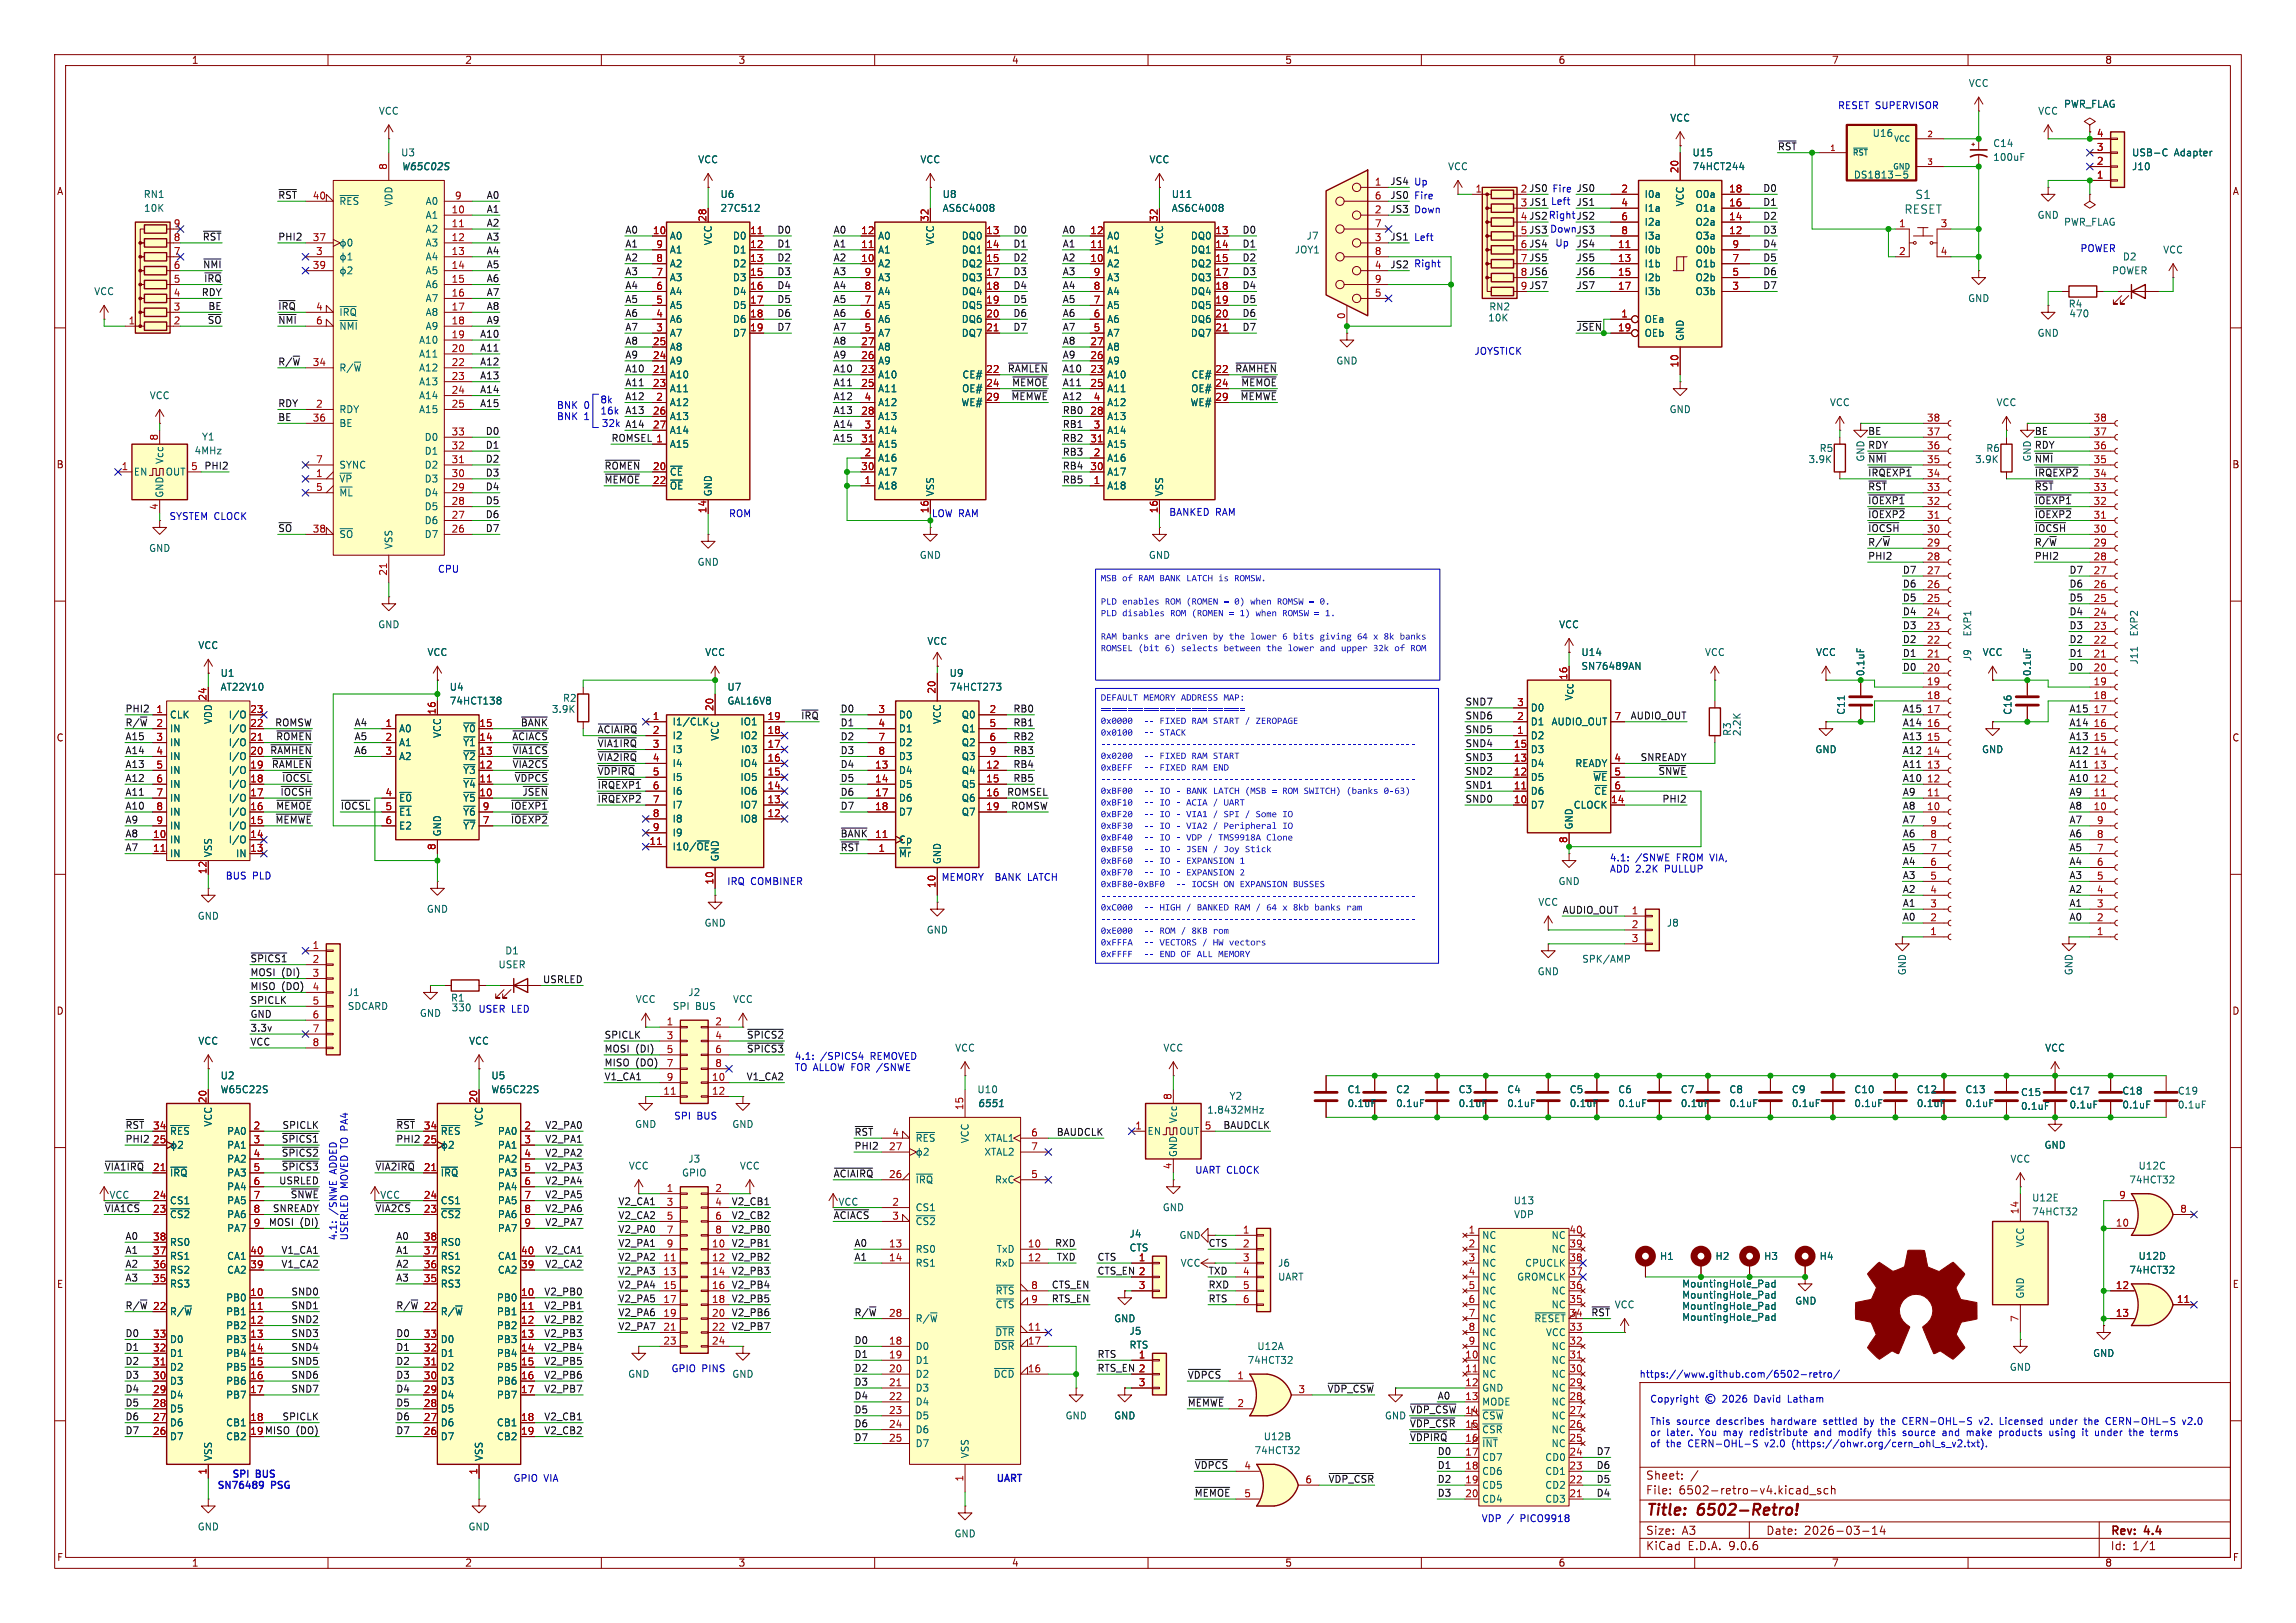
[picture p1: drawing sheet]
<svg xmlns="http://www.w3.org/2000/svg" width="420mm" height="297mm" viewBox="0 0 420 297" stroke-linecap="round" stroke-linejoin="round" font-family="sans-serif">
<defs><g id="words">
<g font-size="2.8" fill="#840000">
<text x="301" y="277.9">Title:</text>
<text x="310.6" y="277.9">6502-Retro!</text>
</g>
<g font-size="2.1" fill="#006464">
<text x="348.3" y="39.3">RESET</text>
<text x="350.3" y="36.6">S1</text>
</g>
<g font-size="2.1" fill="#840000">
<text x="301" y="273.7">File:</text>
<text x="301" y="271">Sheet:</text>
<text x="307.1" y="273.7">6502-retro-v4.kicad_sch</text>
<text x="301" y="281.1">Size:</text>
<text x="307.6" y="281.1">A3</text>
<text x="323" y="281.1">Date:</text>
<text x="330" y="281.1">2026-03-14</text>
<text x="386" y="281.3">Rev:</text>
<text x="392.4" y="281.3">4.4</text>
<text x="301" y="283.9">KiCad</text>
<text x="308.7" y="283.9">E.D.A.</text>
<text x="316.3" y="283.9">9.0.6</text>
<text x="386" y="283.9">Id:</text>
<text x="390.1" y="283.9">1/1</text>
</g>
<g font-size="1.8" fill="#840000">
<text x="35" y="11.9">1</text>
<text x="85" y="11.9">2</text>
<text x="135" y="11.9">3</text>
<text x="185" y="11.9">4</text>
<text x="235" y="11.9">5</text>
<text x="285" y="11.9">6</text>
<text x="335" y="11.9">7</text>
<text x="385" y="11.9">8</text>
<text x="10.3" y="35.9">A</text>
<text x="408.3" y="35.9">A</text>
<text x="10.3" y="85.9">B</text>
<text x="408.2" y="85.9">B</text>
<text x="10.3" y="135.9">C</text>
<text x="408.2" y="135.9">C</text>
<text x="10.3" y="185.9">D</text>
<text x="408.2" y="185.9">D</text>
<text x="10.3" y="235.9">E</text>
<text x="408.3" y="235.9">E</text>
<text x="45.7" y="262.6">19 MISO</text>
<text x="10.3" y="285.9">F</text>
<text x="35" y="286.9">1</text>
<text x="85" y="286.9">2</text>
<text x="135" y="286.9">3</text>
<text x="185" y="286.9">4</text>
<text x="235" y="286.9">5</text>
<text x="285" y="286.9">6</text>
<text x="335" y="286.9">7</text>
<text x="385" y="286.9">8</text>
<text x="408.3" y="285.9">F</text>
</g>
<g font-size="1.8" fill="#006464">
<text x="360" y="16.1">VCC</text>
<text x="69.2" y="21.2">VCC</text>
<text x="305.4" y="22.5">VCC</text>
<text x="372.7" y="21.2">VCC</text>
<text x="377.5" y="19.9">PWR_FLAG</text>
<text x="73.3" y="28.8">U3</text>
<text x="309.5" y="28.8">U15</text>
<text x="342.4" y="25.2">U16</text>
<text x="364.5" y="29.6">100uF</text>
<text x="364.5" y="27.1">C14</text>
<text x="389.9" y="28.8">USB-C</text>
<text x="397.7" y="28.8">Adapter</text>
<text x="73.3" y="31.5">W65C02S</text>
<text x="127.6" y="30.1">VCC</text>
<text x="168.3" y="30.1">VCC</text>
<text x="210.2" y="30.1">VCC</text>
<text x="264.8" y="31.3">VCC</text>
<text x="309.5" y="31.3">74HCT244</text>
<text x="339" y="32.9">DS1813-5</text>
<text x="389.9" y="31.3">J10</text>
<text x="26.2" y="36.4">RN1</text>
<text x="26.2" y="39">10K</text>
<text x="62" y="37.7">~{RES}</text>
<text x="72" y="37.9" transform="rotate(-90 72 37.9)">VDD</text>
<text x="77.8" y="37.7">A0</text>
<text x="77.8" y="40.2">A1</text>
<text x="131.7" y="39">27C512</text>
<text x="131.7" y="36.4">U6</text>
<text x="172.3" y="36.4">U8</text>
<text x="172.3" y="39">AS6C4008</text>
<text x="214.2" y="36.4">U11</text>
<text x="214.2" y="39">AS6C4008</text>
<text x="300.7" y="36.4">I0a</text>
<text x="300.7" y="39">I1a</text>
<text x="300.7" y="41.5">I2a</text>
<text x="308.2" y="37.9" transform="rotate(-90 308.2 37.9)">VCC</text>
<text x="310.1" y="36.4">O0a</text>
<text x="310.1" y="39">O1a</text>
<text x="310.1" y="41.5">O2a</text>
<text x="372.6" y="40.2">GND</text>
<text x="377.5" y="41.5">PWR_FLAG</text>
<text x="77.8" y="42.8">A2</text>
<text x="77.8" y="45.3">A3</text>
<text x="77.8" y="47.9">A4</text>
<text x="122.4" y="44">A0</text>
<text x="122.4" y="46.6">A1</text>
<text x="130.4" y="45" transform="rotate(-90 130.4 45)">VCC</text>
<text x="134" y="44">D0</text>
<text x="134" y="46.6">D1</text>
<text x="160.5" y="44">A0</text>
<text x="160.5" y="46.6">A1</text>
<text x="171" y="45" transform="rotate(-90 171 45)">VCC</text>
<text x="175.8" y="44">DQ0</text>
<text x="175.8" y="46.6">DQ1</text>
<text x="202.4" y="44">A0</text>
<text x="202.4" y="46.6">A1</text>
<text x="213" y="45" transform="rotate(-90 213 45)">VCC</text>
<text x="217.7" y="44">DQ0</text>
<text x="217.7" y="46.6">DQ1</text>
<text x="236.7" y="46.6">JOY1</text>
<text x="238.9" y="44">J7</text>
<text x="300.7" y="44">I3a</text>
<text x="300.7" y="46.6">I0b</text>
<text x="310.1" y="44">O3a</text>
<text x="310.1" y="46.6">O0b</text>
<text x="388.2" y="47.9">D2</text>
<text x="395.6" y="46.6">VCC</text>
<text x="77.8" y="50.4">A5</text>
<text x="77.8" y="52.9">A6</text>
<text x="122.4" y="49.1">A2</text>
<text x="122.4" y="51.7">A3</text>
<text x="134" y="49.1">D2</text>
<text x="134" y="51.7">D3</text>
<text x="160.5" y="49.1">A2</text>
<text x="160.5" y="51.7">A3</text>
<text x="175.8" y="49.1">DQ2</text>
<text x="175.8" y="51.7">DQ3</text>
<text x="202.4" y="49.1">A2</text>
<text x="202.4" y="51.7">A3</text>
<text x="217.7" y="49.1">DQ2</text>
<text x="217.7" y="51.7">DQ3</text>
<text x="300.7" y="49.1">I1b</text>
<text x="300.7" y="51.7">I2b</text>
<text x="310.1" y="49.1">O1b</text>
<text x="310.1" y="51.7">O2b</text>
<text x="386.2" y="50.4">POWER</text>
<text x="17.1" y="54.2">VCC</text>
<text x="62" y="58">~{IRQ}</text>
<text x="77.8" y="55.5">A7</text>
<text x="77.8" y="58">A8</text>
<text x="122.4" y="54.2">A4</text>
<text x="122.4" y="56.7">A5</text>
<text x="122.4" y="59.3">A6</text>
<text x="134" y="54.2">D4</text>
<text x="134" y="56.7">D5</text>
<text x="134" y="59.3">D6</text>
<text x="160.5" y="54.2">A4</text>
<text x="160.5" y="56.7">A5</text>
<text x="160.5" y="59.3">A6</text>
<text x="175.8" y="54.2">DQ4</text>
<text x="175.8" y="56.7">DQ5</text>
<text x="175.8" y="59.3">DQ6</text>
<text x="202.4" y="54.2">A4</text>
<text x="202.4" y="56.7">A5</text>
<text x="202.4" y="59.3">A6</text>
<text x="217.7" y="54.2">DQ4</text>
<text x="217.7" y="56.7">DQ5</text>
<text x="217.7" y="59.3">DQ6</text>
<text x="272.1" y="59">10K</text>
<text x="272.3" y="57">RN2</text>
<text x="300.7" y="54.2">I3b</text>
<text x="300.7" y="59.3">OEa</text>
<text x="310.1" y="54.2">O3b</text>
<text x="359.9" y="55.5">GND</text>
<text x="378.3" y="56.5">R4</text>
<text x="378.4" y="58.3">470</text>
<text x="62" y="60.6">~{NMI}</text>
<text x="76.6" y="63.1">A10</text>
<text x="76.6" y="65.6">A11</text>
<text x="77.8" y="60.6">A9</text>
<text x="122.4" y="61.8">A7</text>
<text x="122.4" y="64.4">A8</text>
<text x="134" y="61.8">D7</text>
<text x="160.5" y="61.8">A7</text>
<text x="160.5" y="64.4">A8</text>
<text x="175.8" y="61.8">DQ7</text>
<text x="202.4" y="61.8">A7</text>
<text x="202.4" y="64.4">A8</text>
<text x="217.7" y="61.8">DQ7</text>
<text x="300.7" y="61.8">OEb</text>
<text x="308.2" y="62.5" transform="rotate(-90 308.2 62.5)">GND</text>
<text x="372.6" y="61.8">GND</text>
<text x="62" y="68.2">R/~{W}</text>
<text x="76.6" y="68.2">A12</text>
<text x="76.6" y="70.7">A13</text>
<text x="122.4" y="66.9">A9</text>
<text x="122.4" y="69.4">A10</text>
<text x="122.4" y="72">A11</text>
<text x="160.5" y="66.9">A9</text>
<text x="160.5" y="69.4">A10</text>
<text x="160.5" y="72">A11</text>
<text x="175.9" y="72">OE#</text>
<text x="175.9" y="69.4">CE#</text>
<text x="202.4" y="66.9">A9</text>
<text x="202.4" y="69.4">A10</text>
<text x="202.4" y="72">A11</text>
<text x="217.8" y="72">OE#</text>
<text x="217.8" y="69.4">CE#</text>
<text x="244.3" y="66.9">GND</text>
<text x="27.3" y="73.3">VCC</text>
<text x="62" y="75.8">RDY</text>
<text x="76.6" y="73.3">A14</text>
<text x="76.6" y="75.8">A15</text>
<text x="122.4" y="74.5">A12</text>
<text x="122.4" y="77.1">A13</text>
<text x="160.5" y="74.5">A12</text>
<text x="160.5" y="77.1">A13</text>
<text x="175.8" y="74.5">WE#</text>
<text x="202.4" y="74.5">A12</text>
<text x="202.4" y="77.1">A13</text>
<text x="217.7" y="74.5">WE#</text>
<text x="305.3" y="75.8">GND</text>
<text x="334.6" y="74.5">VCC</text>
<text x="365.1" y="74.5">VCC</text>
<text x="35.5" y="83.3">4MHz</text>
<text x="36.8" y="80.8">Y1</text>
<text x="62" y="78.3">BE</text>
<text x="77.6" y="80.9">D0</text>
<text x="77.6" y="83.4">D1</text>
<text x="122.4" y="79.6">A14</text>
<text x="122.4" y="82.1">A15</text>
<text x="160.5" y="79.6">A14</text>
<text x="160.5" y="82.1">A15</text>
<text x="202.4" y="79.6">A14</text>
<text x="202.4" y="82.1">A15</text>
<text x="332.7" y="82.9">R5</text>
<text x="363.2" y="82.9">R6</text>
<text x="24.4" y="87.2">EN</text>
<text x="30.1" y="85" transform="rotate(-90 30.1 85)">Vcc</text>
<text x="30.2" y="87.2">OUT</text>
<text x="62" y="86">SYNC</text>
<text x="62" y="88.5">~{VP}</text>
<text x="77.6" y="86">D2</text>
<text x="77.6" y="88.5">D3</text>
<text x="122.4" y="87.2">~{CE}</text>
<text x="122.4" y="89.8">~{OE}</text>
<text x="160.5" y="84.7">A16</text>
<text x="160.5" y="87.2">A17</text>
<text x="160.5" y="89.8">A18</text>
<text x="202.4" y="84.7">A16</text>
<text x="202.4" y="87.2">A17</text>
<text x="202.4" y="89.8">A18</text>
<text x="330.7" y="84.9">3.9K</text>
<text x="341.2" y="84.6" transform="rotate(-90 341.2 84.6)">GND</text>
<text x="361.2" y="84.9">3.9K</text>
<text x="371.7" y="84.6" transform="rotate(-90 371.7 84.6)">GND</text>
<text x="30.1" y="91.2" transform="rotate(-90 30.1 91.2)">GND</text>
<text x="62" y="91">~{ML}</text>
<text x="77.6" y="91">D4</text>
<text x="77.6" y="93.6">D5</text>
<text x="130.4" y="90.9" transform="rotate(-90 130.4 90.9)">GND</text>
<text x="171" y="90.9" transform="rotate(-90 171 90.9)">VSS</text>
<text x="213" y="90.9" transform="rotate(-90 213 90.9)">VSS</text>
<text x="27.2" y="101.2">GND</text>
<text x="62" y="98.7">~{SO}</text>
<text x="72" y="100.6" transform="rotate(-90 72 100.6)">VSS</text>
<text x="77.6" y="96.1">D6</text>
<text x="77.6" y="98.7">D7</text>
<text x="127.5" y="103.7">GND</text>
<text x="168.1" y="102.5">GND</text>
<text x="210.1" y="102.5">GND</text>
<text x="36.2" y="119">VCC</text>
<text x="69.1" y="115.2">GND</text>
<text x="169.5" y="118.2">VCC</text>
<text x="285.1" y="115.2">VCC</text>
<text x="360.8" y="116.6" transform="rotate(-90 360.8 116.6)">EXP1</text>
<text x="391.3" y="116.6" transform="rotate(-90 391.3 116.6)">EXP2</text>
<text x="40.3" y="124.1">U1</text>
<text x="78.1" y="120.2">VCC</text>
<text x="128.9" y="120.2">VCC</text>
<text x="173.6" y="124.1">U9</text>
<text x="289.2" y="120.2">U14</text>
<text x="289.2" y="122.8">SN76489AN</text>
<text x="311.8" y="120.2">VCC</text>
<text x="332.1" y="120.2">VCC</text>
<text x="341.2" y="123.8" transform="rotate(-90 341.2 123.8)">0.1uF</text>
<text x="360.8" y="121.1" transform="rotate(-90 360.8 121.1)">J9</text>
<text x="362.6" y="120.2">VCC</text>
<text x="371.7" y="123.8" transform="rotate(-90 371.7 123.8)">0.1uF</text>
<text x="391.3" y="121.7" transform="rotate(-90 391.3 121.7)">J11</text>
<text x="31" y="131.7">CLK</text>
<text x="40.3" y="126.6">AT22V10</text>
<text x="41.7" y="131.7">I/O</text>
<text x="82.2" y="126.6">U4</text>
<text x="82.2" y="129.1">74HCT138</text>
<text x="100.8" y="130.7">3.9K</text>
<text x="102.9" y="128.6">R2</text>
<text x="133" y="126.6">U7</text>
<text x="133" y="129.1">GAL16V8</text>
<text x="164.3" y="131.7">D0</text>
<text x="173.6" y="126.6">74HCT273</text>
<text x="175.8" y="131.7">Q0</text>
<text x="279.9" y="130.4">D0</text>
<text x="287.9" y="128.3" transform="rotate(-90 287.9 128.3)">V_{CC}</text>
<text x="337.7" y="130.9" transform="rotate(-90 337.7 130.9)">C11</text>
<text x="368.1" y="130.9" transform="rotate(-90 368.1 130.9)">C16</text>
<text x="31" y="134.2">IN</text>
<text x="31" y="136.8">IN</text>
<text x="39" y="132.6" transform="rotate(-90 39 132.6)">VDD</text>
<text x="41.7" y="134.2">I/O</text>
<text x="41.7" y="136.8">I/O</text>
<text x="72.9" y="134.2">A0</text>
<text x="72.9" y="136.8">A1</text>
<text x="80.9" y="135.1" transform="rotate(-90 80.9 135.1)">VCC</text>
<text x="84.6" y="134.2">~{Y0}</text>
<text x="84.6" y="136.8">~{Y1}</text>
<text x="122.9" y="132.9">I1/CLK</text>
<text x="122.9" y="135.5">I2</text>
<text x="131.7" y="135.7" transform="rotate(-90 131.7 135.7)">VCC</text>
<text x="135.3" y="132.9">IO1</text>
<text x="135.3" y="135.5">IO2</text>
<text x="164.3" y="134.2">D1</text>
<text x="164.3" y="136.8">D2</text>
<text x="172.3" y="132.6" transform="rotate(-90 172.3 132.6)">VCC</text>
<text x="175.8" y="134.2">Q1</text>
<text x="175.8" y="136.8">Q2</text>
<text x="279.9" y="132.9">D1</text>
<text x="279.9" y="135.5">D2</text>
<text x="283.7" y="132.9">AUDIO_OUT</text>
<text x="316.8" y="134.8" transform="rotate(-90 316.8 134.8)">R3</text>
<text x="318.6" y="134.8" transform="rotate(-90 318.6 134.8)">2.2K</text>
<text x="31" y="139.3">IN</text>
<text x="31" y="141.8">IN</text>
<text x="41.7" y="139.3">I/O</text>
<text x="41.7" y="141.8">I/O</text>
<text x="72.9" y="139.3">A2</text>
<text x="84.6" y="139.3">~{Y2}</text>
<text x="84.6" y="141.8">~{Y3}</text>
<text x="122.9" y="138">I3</text>
<text x="122.9" y="140.6">I4</text>
<text x="122.9" y="143.1">I5</text>
<text x="135.3" y="140.6">IO4</text>
<text x="135.3" y="143.1">IO5</text>
<text x="135.5" y="138">I03</text>
<text x="164.3" y="139.3">D3</text>
<text x="164.3" y="141.8">D4</text>
<text x="175.8" y="139.3">Q3</text>
<text x="175.8" y="141.8">Q4</text>
<text x="279.9" y="138">D3</text>
<text x="279.9" y="140.6">D4</text>
<text x="279.9" y="143.1">D5</text>
<text x="288.1" y="140.6">READY</text>
<text x="291.3" y="143.1">~{WE}</text>
<text x="332" y="138">GND</text>
<text x="362.5" y="138">GND</text>
<text x="31" y="144.4">IN</text>
<text x="31" y="146.9">IN</text>
<text x="31" y="149.5">IN</text>
<text x="41.7" y="144.4">I/O</text>
<text x="41.7" y="146.9">I/O</text>
<text x="41.7" y="149.5">I/O</text>
<text x="72.9" y="146.9">~{E0}</text>
<text x="72.9" y="149.5">~{E1}</text>
<text x="84.6" y="144.4">~{Y4}</text>
<text x="84.6" y="146.9">~{Y5}</text>
<text x="84.6" y="149.5">~{Y6}</text>
<text x="122.9" y="145.6">I6</text>
<text x="122.9" y="148.2">I7</text>
<text x="135.3" y="145.6">IO6</text>
<text x="135.3" y="148.2">IO7</text>
<text x="164.3" y="144.4">D5</text>
<text x="164.3" y="146.9">D6</text>
<text x="164.3" y="149.5">D7</text>
<text x="175.8" y="144.4">Q5</text>
<text x="175.8" y="146.9">Q6</text>
<text x="175.8" y="149.5">Q7</text>
<text x="279.9" y="145.6">D6</text>
<text x="279.9" y="148.2">D7</text>
<text x="287.8" y="148.2">CLOCK</text>
<text x="291.5" y="145.6">~{CE}</text>
<text x="31" y="152">IN</text>
<text x="31" y="154.5">IN</text>
<text x="41.7" y="152">I/O</text>
<text x="41.7" y="154.5">I/O</text>
<text x="72.9" y="152">E2</text>
<text x="80.9" y="153.2" transform="rotate(-90 80.9 153.2)">GND</text>
<text x="84.6" y="152">~{Y7}</text>
<text x="122.9" y="150.7">I8</text>
<text x="122.9" y="153.3">I9</text>
<text x="122.9" y="155.8">I10/~{OE}</text>
<text x="135.3" y="150.7">IO8</text>
<text x="164.3" y="154.5">Cp</text>
<text x="287.9" y="151.9" transform="rotate(-90 287.9 151.9)">GND</text>
<text x="31" y="157.1">IN</text>
<text x="39" y="157" transform="rotate(-90 39 157)">VSS</text>
<text x="43.1" y="157.1">IN</text>
<text x="131.7" y="157.7" transform="rotate(-90 131.7 157.7)">GND</text>
<text x="164.3" y="157.1">~{Mr}</text>
<text x="172.3" y="158.2" transform="rotate(-90 172.3 158.2)">GND</text>
<text x="78" y="167.2">GND</text>
<text x="281.3" y="166">VCC</text>
<text x="285" y="162.2">GND</text>
<text x="36.1" y="168.5">GND</text>
<text x="128.8" y="169.8">GND</text>
<text x="169.4" y="171">GND</text>
<text x="304.8" y="169.8">J8</text>
<text x="91.1" y="177.4">USER</text>
<text x="92.3" y="174.9">D1</text>
<text x="281.2" y="178.7">GND</text>
<text x="289.3" y="176.4">SPK/AMP</text>
<text x="348.8" y="178.6" transform="rotate(-90 348.8 178.6)">GND</text>
<text x="379.3" y="178.6" transform="rotate(-90 379.3 178.6)">GND</text>
<text x="63.5" y="182.5">J1</text>
<text x="63.5" y="185">SDCARD</text>
<text x="82.4" y="183.5">R1</text>
<text x="82.5" y="185.3">330</text>
<text x="116.2" y="183.7">VCC</text>
<text x="123" y="185">SPI</text>
<text x="125.8" y="182.5">J2</text>
<text x="127.2" y="185">BUS</text>
<text x="134" y="183.7">VCC</text>
<text x="36.2" y="191.4">VCC</text>
<text x="76.7" y="186.3">GND</text>
<text x="85.7" y="191.4">VCC</text>
<text x="40.3" y="197.7">U2</text>
<text x="89.8" y="197.7">U5</text>
<text x="174.6" y="192.6">VCC</text>
<text x="212.7" y="192.6">VCC</text>
<text x="374" y="192.6">VCC</text>
<text x="40.3" y="200.3">W65C22S</text>
<text x="89.8" y="200.3">W65C22S</text>
<text x="178.7" y="202.9">6551</text>
<text x="178.7" y="200.3">U10</text>
<text x="220.7" y="204">1.8432MHz</text>
<text x="224.8" y="201.5">Y2</text>
<text x="246.4" y="200.3">C1</text>
<text x="246.4" y="202.8">0.1uF</text>
<text x="255.3" y="200.3">C2</text>
<text x="255.3" y="202.8">0.1uF</text>
<text x="266.7" y="200.3">C3</text>
<text x="266.7" y="202.8">0.1uF</text>
<text x="275.6" y="200.3">C4</text>
<text x="275.6" y="202.8">0.1uF</text>
<text x="287" y="200.3">C5</text>
<text x="287" y="202.8">0.1uF</text>
<text x="295.9" y="200.3">C6</text>
<text x="295.9" y="202.8">0.1uF</text>
<text x="307.3" y="200.3">C7</text>
<text x="307.3" y="202.8">0.1uF</text>
<text x="316.2" y="200.3">C8</text>
<text x="316.2" y="202.8">0.1uF</text>
<text x="327.7" y="200.3">C9</text>
<text x="327.7" y="202.8">0.1uF</text>
<text x="339.1" y="200.3">C10</text>
<text x="339.1" y="202.8">0.1uF</text>
<text x="350.5" y="200.3">C12</text>
<text x="350.5" y="202.8">0.1uF</text>
<text x="359.4" y="200.3">C13</text>
<text x="359.4" y="202.8">0.1uF</text>
<text x="369.6" y="200.8">C15</text>
<text x="369.6" y="203.3">0.1uF</text>
<text x="378.5" y="200.5">C17</text>
<text x="378.5" y="203">0.1uF</text>
<text x="388.1" y="200.5">C18</text>
<text x="388.1" y="203">0.1uF</text>
<text x="398.3" y="200.5">C19</text>
<text x="398.3" y="203">0.1uF</text>
<text x="31" y="207.9">~{RES}</text>
<text x="39" y="206.3" transform="rotate(-90 39 206.3)">VCC</text>
<text x="41.4" y="207.9">PA0</text>
<text x="80.5" y="207.9">~{RES}</text>
<text x="88.5" y="206.3" transform="rotate(-90 88.5 206.3)">VCC</text>
<text x="91" y="207.9">PA0</text>
<text x="116.1" y="206.6">GND</text>
<text x="133.9" y="206.6">GND</text>
<text x="167.4" y="209.1">~{RES}</text>
<text x="177.4" y="209.3" transform="rotate(-90 177.4 209.3)">VCC</text>
<text x="180" y="209.1">XTAL1</text>
<text x="209.8" y="207.9">EN</text>
<text x="215.5" y="205.7" transform="rotate(-90 215.5 205.7)">Vcc</text>
<text x="215.6" y="207.9">OUT</text>
<text x="31" y="215.5">~{IRQ}</text>
<text x="41.4" y="210.4">PA1</text>
<text x="41.4" y="213">PA2</text>
<text x="41.4" y="215.5">PA3</text>
<text x="80.5" y="215.5">~{IRQ}</text>
<text x="91" y="210.4">PA1</text>
<text x="91" y="213">PA2</text>
<text x="91" y="215.5">PA3</text>
<text x="114.9" y="214.2">VCC</text>
<text x="124.7" y="215.5">GPIO</text>
<text x="125.8" y="213">J3</text>
<text x="135.2" y="214.2">VCC</text>
<text x="180" y="211.7">XTAL2</text>
<text x="215.5" y="211.8" transform="rotate(-90 215.5 211.8)">GND</text>
<text x="367.7" y="213">VCC</text>
<text x="373.9" y="210.4">GND</text>
<text x="391.1" y="214.2">U12C</text>
<text x="19.9" y="219.6">VCC</text>
<text x="31" y="220.6">CS1</text>
<text x="41.4" y="218">PA4</text>
<text x="41.4" y="220.6">PA5</text>
<text x="69.5" y="219.6">VCC</text>
<text x="80.5" y="220.6">CS1</text>
<text x="91" y="218">PA4</text>
<text x="91" y="220.6">PA5</text>
<text x="153.3" y="220.8">VCC</text>
<text x="167.4" y="216.8">~{IRQ}</text>
<text x="167.4" y="221.8">CS1</text>
<text x="181.9" y="216.8">RxC</text>
<text x="212.6" y="221.8">GND</text>
<text x="276.8" y="220.6">U13</text>
<text x="371.6" y="220.1">U12E</text>
<text x="389.4" y="216.8">74HCT32</text>
<text x="31" y="223.1">~{CS2}</text>
<text x="41.4" y="223.1">PA6</text>
<text x="41.4" y="225.7">PA7</text>
<text x="80.5" y="223.1">~{CS2}</text>
<text x="91" y="223.1">PA6</text>
<text x="91" y="225.7">PA7</text>
<text x="167.4" y="224.4">~{CS2}</text>
<text x="206.5" y="226.7">J4</text>
<text x="215.6" y="226.9">GND</text>
<text x="271" y="226.9">NC</text>
<text x="276.8" y="223.1">VDP</text>
<text x="283.7" y="226.9">NC</text>
<text x="371.6" y="222.6">74HCT32</text>
<text x="31" y="228.2">RS0</text>
<text x="31" y="230.7">RS1</text>
<text x="31" y="233.3">RS2</text>
<text x="41.4" y="230.7">CA1</text>
<text x="41.4" y="233.3">CA2</text>
<text x="80.5" y="228.2">RS0</text>
<text x="80.5" y="230.7">RS1</text>
<text x="80.5" y="233.3">RS2</text>
<text x="91" y="230.7">CA1</text>
<text x="91" y="233.3">CA2</text>
<text x="167.4" y="229.5">RS0</text>
<text x="167.4" y="232">RS1</text>
<text x="181.9" y="232">RxD</text>
<text x="182.2" y="229.5">TxD</text>
<text x="206.5" y="229.2">CTS</text>
<text x="215.9" y="232">VCC</text>
<text x="233.7" y="232">J6</text>
<text x="271" y="229.5">NC</text>
<text x="271" y="232">NC</text>
<text x="278.9" y="232">CPUCLK</text>
<text x="283.7" y="229.5">NC</text>
<text x="303.5" y="230.8">H1</text>
<text x="313.7" y="230.8">H2</text>
<text x="322.6" y="230.8">H3</text>
<text x="332.7" y="230.8">H4</text>
<text x="370.4" y="228.4" transform="rotate(-90 370.4 228.4)">VCC</text>
<text x="389.4" y="233.3">74HCT32</text>
<text x="391.1" y="230.7">U12D</text>
<text x="31" y="235.8">RS3</text>
<text x="41.3" y="238.4">PB0</text>
<text x="80.5" y="235.8">RS3</text>
<text x="90.8" y="238.4">PB0</text>
<text x="182" y="237.1">~{RTS}</text>
<text x="182" y="239.6">~{CTS}</text>
<text x="233.7" y="234.5">UART</text>
<text x="271" y="234.5">NC</text>
<text x="271" y="237.1">NC</text>
<text x="271" y="239.6">NC</text>
<text x="277.4" y="234.5">GROMCLK</text>
<text x="283.7" y="237.1">NC</text>
<text x="283.7" y="239.6">NC</text>
<text x="295.3" y="239.6">VCC</text>
<text x="307.6" y="237.8">MountingHole_Pad</text>
<text x="307.6" y="239.9">MountingHole_Pad</text>
<text x="307.6" y="235.8">MountingHole_Pad</text>
<text x="328.3" y="238.9">GND</text>
<text x="370.4" y="237.7" transform="rotate(-90 370.4 237.7)">GND</text>
<text x="31" y="240.9">R/~{W}</text>
<text x="31" y="246">D0</text>
<text x="41.3" y="240.9">PB1</text>
<text x="41.3" y="243.4">PB2</text>
<text x="41.3" y="246">PB3</text>
<text x="80.5" y="240.9">R/~{W}</text>
<text x="80.5" y="246">D0</text>
<text x="90.8" y="240.9">PB1</text>
<text x="90.8" y="243.4">PB2</text>
<text x="90.8" y="246">PB3</text>
<text x="167.4" y="242.2">R/~{W}</text>
<text x="182" y="244.7">~{DTR}</text>
<text x="203.7" y="242.2">GND</text>
<text x="206.5" y="244.4">J5</text>
<text x="271" y="242.2">NC</text>
<text x="271" y="244.7">NC</text>
<text x="280.6" y="242.2">~{RESET}</text>
<text x="282.7" y="244.7">VCC</text>
<text x="307.6" y="241.9">MountingHole_Pad</text>
<text x="31" y="248.5">D1</text>
<text x="31" y="251.1">D2</text>
<text x="41.3" y="248.5">PB4</text>
<text x="41.3" y="251.1">PB5</text>
<text x="80.5" y="248.5">D1</text>
<text x="80.5" y="251.1">D2</text>
<text x="90.8" y="248.5">PB4</text>
<text x="90.8" y="251.1">PB5</text>
<text x="167.4" y="247.2">D0</text>
<text x="167.4" y="249.8">D1</text>
<text x="181.7" y="247.2">~{DSR}</text>
<text x="206.5" y="247">RTS</text>
<text x="228.1" y="249.8">74HCT32</text>
<text x="229.9" y="247.2">U12A</text>
<text x="271" y="247.2">NC</text>
<text x="271" y="249.8">NC</text>
<text x="283.7" y="247.2">NC</text>
<text x="283.7" y="249.8">NC</text>
<text x="367.5" y="251.1">GND</text>
<text x="382.8" y="248.5">GND</text>
<text x="31" y="253.6">D3</text>
<text x="31" y="256.1">D4</text>
<text x="41.3" y="253.6">PB6</text>
<text x="41.3" y="256.1">PB7</text>
<text x="80.5" y="253.6">D3</text>
<text x="80.5" y="256.1">D4</text>
<text x="90.8" y="253.6">PB6</text>
<text x="90.8" y="256.1">PB7</text>
<text x="114.8" y="252.3">GND</text>
<text x="133.9" y="252.3">GND</text>
<text x="167.4" y="252.3">D2</text>
<text x="167.4" y="254.9">D3</text>
<text x="167.4" y="257.4">D4</text>
<text x="181.7" y="252.3">~{DCD}</text>
<text x="271" y="252.3">NC</text>
<text x="271" y="254.9">GND</text>
<text x="271" y="257.4">MODE</text>
<text x="283.7" y="252.3">NC</text>
<text x="283.7" y="254.9">NC</text>
<text x="283.7" y="257.4">NC</text>
<text x="31" y="258.7">D5</text>
<text x="31" y="261.2">D6</text>
<text x="31" y="263.8">D7</text>
<text x="41.3" y="261.2">CB1</text>
<text x="41.3" y="263.8">CB2</text>
<text x="80.5" y="258.7">D5</text>
<text x="80.5" y="261.2">D6</text>
<text x="80.5" y="263.8">D7</text>
<text x="90.8" y="261.2">CB1</text>
<text x="90.8" y="263.8">CB2</text>
<text x="167.4" y="259.9">D5</text>
<text x="167.4" y="262.5">D6</text>
<text x="194.8" y="259.9">GND</text>
<text x="203.7" y="259.9">GND</text>
<text x="231.1" y="263.8">U12B</text>
<text x="253.2" y="259.9">GND</text>
<text x="271" y="259.9">~{CSW}</text>
<text x="271" y="262.5">~{CSR}</text>
<text x="283.7" y="259.9">NC</text>
<text x="283.7" y="262.5">NC</text>
<text x="39" y="267.5" transform="rotate(-90 39 267.5)">VSS</text>
<text x="88.5" y="267.5" transform="rotate(-90 88.5 267.5)">VSS</text>
<text x="167.4" y="265">D7</text>
<text x="177.4" y="267" transform="rotate(-90 177.4 267)">VSS</text>
<text x="229.4" y="266.3">74HCT32</text>
<text x="271" y="265">~{INT}</text>
<text x="271" y="267.6">CD7</text>
<text x="282.6" y="267.6">CD0</text>
<text x="283.7" y="265">NC</text>
<text x="271" y="270.1">CD6</text>
<text x="271" y="272.6">CD5</text>
<text x="271" y="275.2">CD4</text>
<text x="282.6" y="270.1">CD1</text>
<text x="282.6" y="272.6">CD2</text>
<text x="282.6" y="275.2">CD3</text>
<text x="36.1" y="280.3">GND</text>
<text x="85.6" y="280.3">GND</text>
<text x="174.5" y="281.5">GND</text>
</g>
<g font-size="1.8" fill="#0000c2">
<text x="336.1" y="20.2">RESET SUPERVISOR</text>
<text x="258.6" y="34.1">Up</text>
<text x="278.1" y="35.3">2 JS0 Fire</text>
<text x="258.6" y="36.7">Fire</text>
<text x="258.6" y="39.2">Down</text>
<text x="278.1" y="37.8">3 JS1 Left</text>
<text x="278.1" y="40.4">4 JS2 Right JS2</text>
<text x="258.6" y="44.3">Left</text>
<text x="278.1" y="42.9">5 JS3 Down JS3</text>
<text x="284.4" y="45.3">Up</text>
<text x="380.5" y="46.3">POWER</text>
<text x="258.6" y="49.1">Right</text>
<text x="269.6" y="65.1">JOYSTICK</text>
<text x="101.8" y="75">BNK</text>
<text x="101.8" y="77.1">BNK</text>
<text x="106.8" y="75">0</text>
<text x="106.8" y="77.1">1</text>
<text x="109.7" y="76.1">16k</text>
<text x="109.7" y="74">8k</text>
<text x="110" y="78.3">32k</text>
<text x="30.9" y="95.4">SYSTEM CLOCK</text>
<text x="133.3" y="94.8">ROM</text>
<text x="170.4" y="94.8">LOW RAM</text>
<text x="213.8" y="94.6">BANKED</text>
<text x="222.3" y="94.6">RAM</text>
<text x="80" y="105">CPU</text>
<text x="201.4" y="106.9">MSBof</text>
<text x="208.2" y="106.9">RAMBANKLATCHis</text>
<text x="225.8" y="106.9">ROMSW.</text>
<text x="201.4" y="111.1">PLD enables</text>
<text x="201.4" y="113.3">PLD disables</text>
<text x="213.1" y="111.1">ROM(ROMEN= 0)</text>
<text x="214.1" y="113.3">ROM(ROMEN= 1)</text>
<text x="228.7" y="111.1">when ROMSW 0.</text>
<text x="229.7" y="113.3">when ROMSW 1.</text>
<text x="239.4" y="111.1">=</text>
<text x="240.4" y="113.3">=</text>
<text x="201.4" y="117.5">RAMbanks are</text>
<text x="201.4" y="119.7">ROMSEL(bit</text>
<text x="213.1" y="119.7">6)</text>
<text x="215" y="117.5">driven</text>
<text x="216" y="119.7">selects</text>
<text x="221.9" y="117.5">by the</text>
<text x="223.8" y="119.7">between the</text>
<text x="228.7" y="117.5">lower</text>
<text x="234.6" y="117.5">6 bits</text>
<text x="235.5" y="119.7">lower</text>
<text x="241.4" y="117.5">giving</text>
<text x="241.4" y="119.7">and upper</text>
<text x="248.2" y="117.5">64 x 8k banks</text>
<text x="251.2" y="119.7">32k of</text>
<text x="258" y="119.7">ROM</text>
<text x="201.4" y="128.7">DEFAULTMEMORY</text>
<text x="201.4" y="130.9">===========================</text>
<text x="216" y="128.7">ADDRESSMAP:</text>
<text x="201.4" y="133">0x0000</text>
<text x="201.4" y="135.1">0x0100</text>
<text x="212.1" y="133">FIXED RAMSTART/</text>
<text x="212.1" y="135.1">STACK</text>
<text x="229.7" y="133">ZEROPAGE</text>
<text x="201.4" y="139.4">0x0200</text>
<text x="201.4" y="141.5">0xBEFF</text>
<text x="212.1" y="139.4">FIXED RAMSTART</text>
<text x="212.1" y="141.5">FIXED RAMEND</text>
<text x="201.4" y="145.8">0xBF00</text>
<text x="201.4" y="147.9">0xBF10</text>
<text x="212.1" y="145.8">IO -</text>
<text x="212.1" y="147.9">IO -</text>
<text x="217" y="145.8">BANKLATCH(MSB = ROMSWITCH)(banks</text>
<text x="217" y="147.9">ACIA /</text>
<text x="223.8" y="147.9">UART</text>
<text x="253.1" y="145.8">0-63)</text>
<text x="201.4" y="150.1">0xBF20</text>
<text x="201.4" y="152.2">0xBF30</text>
<text x="201.4" y="154.3">0xBF40</text>
<text x="212.1" y="150.1">IO -</text>
<text x="212.1" y="152.2">IO -</text>
<text x="212.1" y="154.3">IO -</text>
<text x="217" y="150.1">VIA1 /</text>
<text x="217" y="152.2">VIA2 /</text>
<text x="217" y="154.3">VDP/</text>
<text x="222.8" y="154.3">TMS9918AClone</text>
<text x="223.8" y="150.1">SPI /</text>
<text x="223.8" y="152.2">Peripheral</text>
<text x="229.7" y="150.1">SomeIO</text>
<text x="234.6" y="152.2">IO</text>
<text x="41.2" y="161.1">BUS</text>
<text x="46.2" y="161.1">PLD</text>
<text x="172.1" y="161.4">MEMORY</text>
<text x="182.2" y="161.4">BANK</text>
<text x="188.3" y="161.4">LATCH</text>
<text x="201.4" y="156.5">0xBF50</text>
<text x="201.4" y="158.6">0xBF60</text>
<text x="201.4" y="160.7">0xBF70</text>
<text x="212.1" y="156.5">IO -</text>
<text x="212.1" y="158.6">IO -</text>
<text x="212.1" y="160.7">IO -</text>
<text x="217" y="156.5">JSEN /</text>
<text x="217" y="158.6">EXPANSION1</text>
<text x="217" y="160.7">EXPANSION2</text>
<text x="223.8" y="156.5">Joy Stick</text>
<text x="294.4" y="157.8">4.1:</text>
<text x="294.4" y="159.9">ADD 2.2K</text>
<text x="299.2" y="157.8">/SNWE</text>
<text x="304.6" y="159.9">PULLUP</text>
<text x="306.8" y="157.8">FROM VIA,</text>
<text x="132.9" y="162.2">IRQ COMBINER</text>
<text x="201.4" y="162.9">0xBF80-0xBF0</text>
<text x="201.4" y="167.1">0xC000</text>
<text x="212.1" y="167.1">HIGH /</text>
<text x="218" y="162.9">IOCSHONEXPANSIONBUSSES</text>
<text x="218.9" y="167.1">BANKEDRAM/</text>
<text x="231.6" y="167.1">64 x 8kb banks ram</text>
<text x="201.4" y="171.4">0xE000</text>
<text x="201.4" y="173.5">0xFFFA</text>
<text x="212.1" y="171.4">ROM/</text>
<text x="212.1" y="173.5">VECTORS/</text>
<text x="218" y="171.4">8KB rom</text>
<text x="221.9" y="173.5">HWvectors</text>
<text x="201.4" y="175.7">0xFFFF</text>
<text x="212.1" y="175.7">ENDOF ALL MEMORY</text>
<text x="87.4" y="185.5">USER LED</text>
<text x="145.3" y="194.2">4.1:</text>
<text x="145.3" y="196.2">TO ALLOW FOR /SNWE</text>
<text x="150.1" y="194.2">/SPICS4</text>
<text x="159.4" y="194.2">REMOVED</text>
<text x="123.2" y="205.1">SPI</text>
<text x="127.5" y="205.1">BUS</text>
<text x="61.8" y="214.6" transform="rotate(-90 61.8 214.6)">ADDED</text>
<text x="218.5" y="215">UART CLOCK</text>
<text x="61.8" y="227.1" transform="rotate(-90 61.8 227.1)">4.1:</text>
<text x="61.8" y="222.3" transform="rotate(-90 61.8 222.3)">/SNWE</text>
<text x="63.9" y="227.1" transform="rotate(-90 63.9 227.1)">USERLED MOVED TO PA4</text>
<text x="122.7" y="251.3">GPIO PINS</text>
<text x="299.8" y="252.3">https://www.github.com/6502-retro/</text>
<text x="301.8" y="256.9">Copyright</text>
<text x="321.2" y="256.9">David</text>
<text x="327.5" y="256.9">Latham</text>
<text x="301.8" y="261">This</text>
<text x="301.8" y="263">or</text>
<text x="304.9" y="263">later.</text>
<text x="306.7" y="261">source</text>
<text x="311" y="263">You</text>
<text x="314.1" y="261">describes</text>
<text x="315.6" y="263">may</text>
<text x="320.6" y="263">redistribute</text>
<text x="324.3" y="261">hardware</text>
<text x="332.6" y="263">and</text>
<text x="334.1" y="261">settled</text>
<text x="337.3" y="263">modify</text>
<text x="341.7" y="261">by</text>
<text x="344.7" y="263">this</text>
<text x="345" y="261">the</text>
<text x="349.1" y="261">CERN-OHL-S</text>
<text x="349.4" y="263">source</text>
<text x="356.9" y="263">and</text>
<text x="361.5" y="263">make</text>
<text x="363.4" y="261">v2.</text>
<text x="367.3" y="261">Licensed</text>
<text x="367.6" y="263">products</text>
<text x="376.7" y="261">under</text>
<text x="377" y="263">using</text>
<text x="383.2" y="261">the</text>
<text x="383.3" y="263">it</text>
<text x="385.8" y="263">under</text>
<text x="387.3" y="261">CERN-OHL-S</text>
<text x="392.2" y="263">the</text>
<text x="396.4" y="263">terms</text>
<text x="401.6" y="261">v2.0</text>
<text x="301.8" y="265.1">of</text>
<text x="304.8" y="265.1">the</text>
<text x="308.9" y="265.1">CERN-OHL-S</text>
<text x="323.2" y="265.1">v2.0</text>
<text x="328.3" y="265.1">(https://ohwr.org/cern_ohl_s_v2.txt).</text>
<text x="39.6" y="272.8">SN76489</text>
<text x="42.3" y="270.8">SPI</text>
<text x="46.9" y="270.8">BUS</text>
<text x="49.6" y="272.8">PSG</text>
<text x="93.8" y="271.4">GPIO VIA</text>
<text x="182.1" y="271.5">UART</text>
<text x="270.9" y="278.7">VDP /</text>
<text x="278.2" y="278.7">PICO9918</text>
</g>
<g font-size="1.8" fill="#0f0f0f">
<text x="325.1" y="27.6">~{RST}</text>
<text x="254.2" y="33.9">JS4</text>
<text x="288.3" y="35.2">JS0</text>
<text x="322.4" y="35.2">D0</text>
<text x="50.8" y="36.5">~{RST} 40</text>
<text x="88.9" y="36.5">A0</text>
<text x="88.9" y="41.6">A2</text>
<text x="88.9" y="39">A1</text>
<text x="254.2" y="36.5">JS0</text>
<text x="254.2" y="39">JS3</text>
<text x="288.3" y="37.8">JS1</text>
<text x="322.4" y="40.3">D2</text>
<text x="322.4" y="37.8">D1</text>
<text x="37" y="44.1">~{RST}</text>
<text x="50.8" y="44.1">PHI2</text>
<text x="88.9" y="46.6">A4</text>
<text x="88.9" y="44.1">A3</text>
<text x="114.3" y="42.8">A0</text>
<text x="114.3" y="45.4">A1</text>
<text x="114.3" y="47.9">A2</text>
<text x="142.1" y="47.9">D2</text>
<text x="142.1" y="45.4">D1</text>
<text x="142.1" y="42.8">D0</text>
<text x="152.4" y="47.9">A2</text>
<text x="152.4" y="42.8">A0</text>
<text x="152.4" y="45.4">A1</text>
<text x="185.3" y="45.4">D1</text>
<text x="185.3" y="42.8">D0</text>
<text x="185.3" y="47.9">D2</text>
<text x="194.3" y="47.9">A2</text>
<text x="194.3" y="42.8">A0</text>
<text x="194.3" y="45.4">A1</text>
<text x="227.2" y="45.4">D1</text>
<text x="227.2" y="47.9">D2</text>
<text x="227.2" y="42.8">D0</text>
<text x="254.2" y="44.1">JS1</text>
<text x="278.1" y="45.5">6 JS4</text>
<text x="288.3" y="47.9">JS5</text>
<text x="288.3" y="45.4">JS4</text>
<text x="322.4" y="47.9">D5</text>
<text x="322.4" y="45.4">D4</text>
<text x="322.4" y="42.8">D3</text>
<text x="37.1" y="49.2">~{NMI}</text>
<text x="37.2" y="51.7">~{IRQ}</text>
<text x="88.9" y="51.7">A6</text>
<text x="88.9" y="49.2">A5</text>
<text x="114.3" y="53">A4</text>
<text x="114.3" y="50.5">A3</text>
<text x="142.1" y="53">D4</text>
<text x="142.1" y="50.5">D3</text>
<text x="152.4" y="50.5">A3</text>
<text x="152.4" y="53">A4</text>
<text x="185.3" y="50.5">D3</text>
<text x="185.3" y="53">D4</text>
<text x="194.3" y="53">A4</text>
<text x="194.3" y="50.5">A3</text>
<text x="227.2" y="53">D4</text>
<text x="227.2" y="50.5">D3</text>
<text x="254.2" y="49.2">JS2</text>
<text x="278.1" y="48">7 JS5</text>
<text x="278.1" y="50.5">8 JS6</text>
<text x="278.1" y="53.1">9 JS7</text>
<text x="288.3" y="50.5">JS6</text>
<text x="288.3" y="53">JS7</text>
<text x="322.4" y="53">D7</text>
<text x="322.4" y="50.5">D6</text>
<text x="36.8" y="54.3">RDY</text>
<text x="37.9" y="59.3">~{SO}</text>
<text x="38" y="56.8">BE</text>
<text x="50.8" y="56.8">~{IRQ}</text>
<text x="50.8" y="59.3">~{NMI}</text>
<text x="88.9" y="59.3">A9</text>
<text x="88.9" y="56.8">A8</text>
<text x="88.9" y="54.3">A7</text>
<text x="114.3" y="58.1">A6</text>
<text x="114.3" y="55.5">A5</text>
<text x="142.1" y="55.5">D5</text>
<text x="142.1" y="58.1">D6</text>
<text x="152.4" y="58.1">A6</text>
<text x="152.4" y="55.5">A5</text>
<text x="185.3" y="55.5">D5</text>
<text x="185.3" y="58.1">D6</text>
<text x="194.3" y="55.5">A5</text>
<text x="194.3" y="58.1">A6</text>
<text x="227.2" y="58.1">D6</text>
<text x="227.2" y="55.5">D5</text>
<text x="87.7" y="64.4">A11</text>
<text x="87.7" y="61.9">A10</text>
<text x="114.3" y="65.7">A9</text>
<text x="114.3" y="63.2">A8</text>
<text x="114.3" y="60.6">A7</text>
<text x="142.1" y="60.6">D7</text>
<text x="152.4" y="60.6">A7</text>
<text x="152.4" y="63.2">A8</text>
<text x="152.4" y="65.7">A9</text>
<text x="185.3" y="60.6">D7</text>
<text x="194.3" y="60.6">A7</text>
<text x="194.3" y="65.7">A9</text>
<text x="194.3" y="63.2">A8</text>
<text x="227.2" y="60.6">D7</text>
<text x="50.8" y="67">R/~{W} 34</text>
<text x="87.7" y="67">A12</text>
<text x="87.7" y="69.5">A13</text>
<text x="114.3" y="68.2">A10</text>
<text x="114.3" y="70.8">A11</text>
<text x="152.4" y="68.2">A10</text>
<text x="152.4" y="70.8">A11</text>
<text x="184.2" y="68.2">~{RAMLEN} A10</text>
<text x="185" y="70.8">~{MEMOE} A11</text>
<text x="225.9" y="68.2">~{RAMHEN}</text>
<text x="226.9" y="70.8">~{MEMOE}</text>
<text x="50.8" y="74.6">RDY</text>
<text x="50.8" y="77.1">BE</text>
<text x="87.7" y="74.6">A15</text>
<text x="87.7" y="72">A14</text>
<text x="114.3" y="73.3">A12</text>
<text x="114.3" y="75.9">A13</text>
<text x="152.4" y="75.9">A13</text>
<text x="152.4" y="73.3">A12</text>
<text x="184.9" y="73.3">~{MEMWE}A12</text>
<text x="194.3" y="75.9">RB0</text>
<text x="226.8" y="73.3">~{MEMWE}</text>
<text x="88.8" y="82.2">D1</text>
<text x="88.8" y="79.7">D0</text>
<text x="111.8" y="80.9">ROMSEL 1</text>
<text x="114.3" y="78.4">A14</text>
<text x="152.4" y="80.9">A15</text>
<text x="152.4" y="78.4">A14</text>
<text x="194.3" y="83.5">RB3</text>
<text x="194.3" y="80.9">RB2</text>
<text x="194.3" y="78.4">RB1</text>
<text x="341.6" y="79.7">BE</text>
<text x="341.6" y="82.2">RDY</text>
<text x="372.1" y="79.7">BE</text>
<text x="372.1" y="82.2">RDY</text>
<text x="37.3" y="86">PHI2</text>
<text x="88.8" y="87.3">D3</text>
<text x="88.8" y="84.7">D2</text>
<text x="88.8" y="89.8">D4</text>
<text x="110.5" y="88.6">~{MEMOE}22</text>
<text x="110.5" y="86">~{ROMEN}20</text>
<text x="194.3" y="88.6">RB5</text>
<text x="194.3" y="86">RB4</text>
<text x="341.6" y="89.8">~{RST}</text>
<text x="341.6" y="87.3">~{IRQEXP1} 34</text>
<text x="341.6" y="84.7">~{NMI}</text>
<text x="372.1" y="89.8">~{RST}</text>
<text x="372.1" y="84.7">~{NMI}</text>
<text x="372.1" y="87.3">~{IRQEXP2} 34</text>
<text x="88.8" y="92.4">D5</text>
<text x="88.8" y="94.9">D6</text>
<text x="341.6" y="94.9">~{IOEXP2}</text>
<text x="341.6" y="92.4">~{IOEXP1}</text>
<text x="372.1" y="92.4">~{IOEXP1}</text>
<text x="372.1" y="94.9">~{IOEXP2}</text>
<text x="50.8" y="97.4">~{SO}</text>
<text x="88.8" y="97.4">D7</text>
<text x="341.6" y="97.4">~{IOCSH}</text>
<text x="341.6" y="100">R/~{W}</text>
<text x="372.1" y="97.4">~{IOCSH}</text>
<text x="372.1" y="100">R/~{W}</text>
<text x="341.6" y="102.5">PHI2</text>
<text x="348" y="107.6">D6</text>
<text x="348" y="105.1">D7</text>
<text x="372.1" y="102.5">PHI2</text>
<text x="378.5" y="105.1">D7</text>
<text x="378.5" y="107.6">D6</text>
<text x="348" y="110.1">D5</text>
<text x="348" y="112.7">D4</text>
<text x="378.5" y="112.7">D4</text>
<text x="378.5" y="110.1">D5</text>
<text x="348" y="115.2">D3</text>
<text x="348" y="117.8">D2</text>
<text x="378.5" y="117.8">D2</text>
<text x="378.5" y="115.2">D3</text>
<text x="348" y="122.8">D0</text>
<text x="348" y="120.3">D1</text>
<text x="378.5" y="120.3">D1</text>
<text x="378.5" y="122.8">D0</text>
<text x="22.9" y="130.5">PHI2</text>
<text x="146.5" y="131.7">~{IRQ}</text>
<text x="153.7" y="130.5">D0</text>
<text x="185.3" y="130.5">RB0</text>
<text x="268" y="131.7">SND6</text>
<text x="268" y="129.2">SND7</text>
<text x="298.2" y="131.7">AUDIO_OUT</text>
<text x="348" y="130.5">A15</text>
<text x="378.5" y="130.5">A15</text>
<text x="22.9" y="135.5">A15</text>
<text x="22.9" y="133">R/~{W}2</text>
<text x="50.2" y="133">ROMSW</text>
<text x="50.4" y="135.5">~{ROMEN}</text>
<text x="64.8" y="135.5">A5</text>
<text x="64.8" y="133">A4</text>
<text x="93.6" y="135.5">~{ACIACS}</text>
<text x="95.2" y="133">~{BANK}</text>
<text x="109.2" y="134.3">~{ACIAIRQ} 2</text>
<text x="109.2" y="136.8">~{VIA1IRQ} 3</text>
<text x="153.7" y="135.5">D2</text>
<text x="153.7" y="133">D1</text>
<text x="185.3" y="135.5">RB2</text>
<text x="185.3" y="133">RB1</text>
<text x="268" y="134.3">SND5</text>
<text x="268" y="136.8">SND4</text>
<text x="348" y="135.5">A13</text>
<text x="348" y="133">A14</text>
<text x="378.5" y="135.5">A13</text>
<text x="378.5" y="133">A14</text>
<text x="22.9" y="138.1">A14</text>
<text x="22.9" y="140.6">A13</text>
<text x="22.9" y="143.2">A12</text>
<text x="49.3" y="138.1">~{RAMHEN}</text>
<text x="49.6" y="140.6">~{RAMLEN}</text>
<text x="51.5" y="143.2">~{IOCSL}</text>
<text x="64.8" y="138.1">A6</text>
<text x="93.7" y="140.6">~{VIA2CS}</text>
<text x="93.7" y="138.1">~{VIA1CS}</text>
<text x="94" y="143.2">~{VDPCS}</text>
<text x="109.2" y="139.4">~{VIA2IRQ} 4</text>
<text x="109.2" y="141.9">~{VDPIRQ} 5</text>
<text x="153.7" y="140.6">D4</text>
<text x="153.7" y="143.2">D5</text>
<text x="153.7" y="138.1">D3</text>
<text x="185.3" y="140.6">RB4</text>
<text x="185.3" y="143.2">RB5</text>
<text x="185.3" y="138.1">RB3</text>
<text x="268" y="141.9">SND2</text>
<text x="268" y="139.4">SND3</text>
<text x="300" y="139.4">SNREADY</text>
<text x="303.3" y="141.9">~{SNWE}</text>
<text x="348" y="140.6">A11</text>
<text x="348" y="138.1">A12</text>
<text x="348" y="143.2">A10</text>
<text x="378.5" y="143.2">A10</text>
<text x="378.5" y="138.1">A12</text>
<text x="378.5" y="140.6">A11</text>
<text x="22.9" y="148.2">A10</text>
<text x="22.9" y="145.7">A11</text>
<text x="50.4" y="148.2">~{MEMOE}</text>
<text x="51.2" y="145.7">~{IOCSH}</text>
<text x="62.2" y="148.2">~{IOCSL} 5</text>
<text x="93.4" y="148.2">~{IOEXP1}</text>
<text x="95.5" y="145.7">~{JSEN}</text>
<text x="109.2" y="147">~{IRQEXP2}7</text>
<text x="109.2" y="144.4">~{IRQEXP1}6</text>
<text x="153.7" y="148.2">D7</text>
<text x="153.7" y="145.7">D6</text>
<text x="184.1" y="145.7">ROMSEL</text>
<text x="184.9" y="148.2">ROMSW</text>
<text x="268" y="144.4">SND1</text>
<text x="268" y="147">SND0</text>
<text x="304" y="147">PHI2</text>
<text x="348" y="145.7">A9</text>
<text x="348" y="148.2">A8</text>
<text x="378.5" y="145.7">A9</text>
<text x="378.5" y="148.2">A8</text>
<text x="22.9" y="155.9">A7</text>
<text x="22.9" y="153.3">A8</text>
<text x="22.9" y="150.8">A9</text>
<text x="50.3" y="150.8">~{MEMWE}</text>
<text x="93.4" y="150.8">~{IOEXP2}</text>
<text x="153.7" y="155.9">~{RST} 1</text>
<text x="153.7" y="153.3">~{BANK}11</text>
<text x="348" y="150.8">A7</text>
<text x="348" y="153.3">A6</text>
<text x="348" y="155.9">A5</text>
<text x="378.5" y="153.3">A6</text>
<text x="378.5" y="155.9">A5</text>
<text x="378.5" y="150.8">A7</text>
<text x="348" y="160.9">A3</text>
<text x="348" y="158.4">A4</text>
<text x="378.5" y="160.9">A3</text>
<text x="378.5" y="158.4">A4</text>
<text x="285.8" y="167.3">AUDIO_OUT</text>
<text x="348" y="163.5">A2</text>
<text x="348" y="166">A1</text>
<text x="378.5" y="166">A1</text>
<text x="378.5" y="163.5">A2</text>
<text x="348" y="168.6">A0</text>
<text x="378.5" y="168.6">A0</text>
<text x="45.7" y="176.2">~{SPICS1}</text>
<text x="45.7" y="178.7">MOSI</text>
<text x="51.5" y="178.7">(DI)</text>
<text x="99.2" y="180">USRLED</text>
<text x="45.7" y="181.3">MISO</text>
<text x="45.7" y="183.8">SPICLK</text>
<text x="51.5" y="181.3">(DO)</text>
<text x="45.7" y="186.3">GND</text>
<text x="45.7" y="188.9">3.3v</text>
<text x="45.7" y="191.4">VCC</text>
<text x="110.5" y="190.2">SPICLK</text>
<text x="136.5" y="190.2">~{SPICS2}</text>
<text x="110.5" y="195.2">MISO</text>
<text x="110.5" y="197.8">V1_CA1</text>
<text x="110.5" y="192.7">MOSI</text>
<text x="116.3" y="195.2">(DO)</text>
<text x="116.3" y="192.7">(DI)</text>
<text x="136.5" y="197.8">V1_CA2</text>
<text x="136.5" y="192.7">~{SPICS3}</text>
<text x="22.9" y="206.7">~{RST}34</text>
<text x="22.9" y="209.2">PHI2</text>
<text x="51.4" y="209.2">~{SPICS1}</text>
<text x="51.6" y="206.7">SPICLK</text>
<text x="72.4" y="206.7">~{RST}34</text>
<text x="72.4" y="209.2">PHI2</text>
<text x="99.6" y="209.2">V2_PA1</text>
<text x="99.6" y="206.7">V2_PA0</text>
<text x="156.2" y="207.9">~{RST} 4</text>
<text x="193.2" y="207.9">BAUDCLK</text>
<text x="223.7" y="206.7">BAUDCLK</text>
<text x="19" y="214.3">~{VIA1IRQ}21</text>
<text x="51.4" y="211.7">~{SPICS2}</text>
<text x="51.4" y="214.3">~{SPICS3}</text>
<text x="68.6" y="214.3">~{VIA2IRQ}21</text>
<text x="99.6" y="214.3">V2_PA3</text>
<text x="99.6" y="211.7">V2_PA2</text>
<text x="152.4" y="215.6">~{ACIAIRQ} 26</text>
<text x="156.2" y="210.5">PHI2</text>
<text x="19" y="221.9">~{VIA1CS} 23</text>
<text x="49.8" y="221.9">SNREADY</text>
<text x="51" y="216.8">USRLED</text>
<text x="53.1" y="219.4">~{SNWE}</text>
<text x="68.6" y="221.9">~{VIA2CS} 23</text>
<text x="99.6" y="216.8">V2_PA4</text>
<text x="99.6" y="219.4">V2_PA5</text>
<text x="99.6" y="221.9">V2_PA6</text>
<text x="113" y="220.6">V2_CA1</text>
<text x="133.8" y="220.6">V2_CB1</text>
<text x="22.9" y="227">A0</text>
<text x="49.1" y="224.4">MOSI</text>
<text x="54.9" y="224.4">(DI)</text>
<text x="72.4" y="227">A0</text>
<text x="99.6" y="224.4">V2_PA7</text>
<text x="113" y="223.2">V2_CA2</text>
<text x="113" y="225.7">V2_PA0</text>
<text x="133.8" y="223.2">V2_CB2</text>
<text x="133.8" y="225.7">V2_PB0</text>
<text x="152.4" y="223.2">~{ACIACS}</text>
<text x="22.9" y="229.5">A1</text>
<text x="22.9" y="232.1">A2</text>
<text x="51.4" y="229.5">V1_CA1</text>
<text x="51.4" y="232.1">V1_CA2</text>
<text x="72.4" y="232.1">A2</text>
<text x="72.4" y="229.5">A1</text>
<text x="99.6" y="232.1">V2_CA2</text>
<text x="99.6" y="229.5">V2_CA1</text>
<text x="113" y="228.3">V2_PA1</text>
<text x="113" y="233.3">V2_PA3</text>
<text x="113" y="230.8">V2_PA2</text>
<text x="133.8" y="228.3">V2_PB1</text>
<text x="133.8" y="230.8">V2_PB2</text>
<text x="133.8" y="233.3">V2_PB3</text>
<text x="156.2" y="230.8">A1</text>
<text x="156.2" y="228.3">A0</text>
<text x="192.9" y="228.3">RXD</text>
<text x="193.2" y="230.8">TXD</text>
<text x="200.7" y="230.8">CTS</text>
<text x="200.7" y="233.3">CTS_EN 2</text>
<text x="221" y="228.3">CTS</text>
<text x="221" y="233.3">TXD</text>
<text x="22.9" y="239.7">R/~{W}22</text>
<text x="22.9" y="234.6">A3</text>
<text x="53.2" y="239.7">SND1</text>
<text x="53.2" y="237.1">SND0</text>
<text x="72.4" y="234.6">A3</text>
<text x="72.4" y="239.7">R/~{W}22</text>
<text x="99.5" y="239.7">V2_PB1</text>
<text x="99.5" y="237.1">V2_PB0</text>
<text x="113" y="238.4">V2_PA5</text>
<text x="113" y="235.9">V2_PA4</text>
<text x="133.8" y="235.9">V2_PB4</text>
<text x="133.8" y="238.4">V2_PB5</text>
<text x="192.3" y="235.9">CTS_EN</text>
<text x="192.3" y="238.4">RTS_EN</text>
<text x="221" y="235.9">RXD</text>
<text x="221" y="238.4">RTS</text>
<text x="22.9" y="244.8">D0</text>
<text x="53.2" y="242.2">SND2</text>
<text x="53.2" y="244.8">SND3</text>
<text x="72.4" y="244.8">D0</text>
<text x="99.5" y="242.2">V2_PB2</text>
<text x="99.5" y="244.8">V2_PB3</text>
<text x="113" y="241">V2_PA6</text>
<text x="113" y="243.5">V2_PA7</text>
<text x="133.8" y="243.5">V2_PB7</text>
<text x="133.8" y="241">V2_PB6</text>
<text x="156.2" y="241">R/~{W} 28</text>
<text x="291" y="241">~{RST}</text>
<text x="22.9" y="247.3">D1</text>
<text x="22.9" y="249.8">D2</text>
<text x="53.2" y="247.3">SND4</text>
<text x="53.2" y="249.8">SND5</text>
<text x="72.4" y="249.8">D2</text>
<text x="72.4" y="247.3">D1</text>
<text x="99.5" y="247.3">V2_PB4</text>
<text x="99.5" y="249.8">V2_PB5</text>
<text x="156.2" y="248.6">D1</text>
<text x="156.2" y="251.1">D2</text>
<text x="156.2" y="246">D0</text>
<text x="200.7" y="248.6">RTS</text>
<text x="200.7" y="251.1">RTS_EN 2</text>
<text x="22.9" y="257.5">D5</text>
<text x="22.9" y="252.4">D3</text>
<text x="22.9" y="254.9">D4</text>
<text x="53.2" y="252.4">SND6</text>
<text x="53.2" y="254.9">SND7</text>
<text x="72.4" y="257.5">D5</text>
<text x="72.4" y="254.9">D4</text>
<text x="72.4" y="252.4">D3</text>
<text x="99.5" y="252.4">V2_PB6</text>
<text x="99.5" y="254.9">V2_PB7</text>
<text x="156.2" y="253.7">D3</text>
<text x="156.2" y="256.2">D4</text>
<text x="217.2" y="257.5">~{MEMWE}2</text>
<text x="217.2" y="252.4">~{VDPCS} 1</text>
<text x="242.7" y="254.9">~{VDP_CSW}</text>
<text x="262.9" y="256.2">A0</text>
<text x="22.9" y="262.5">D7</text>
<text x="22.9" y="260">D6</text>
<text x="51.6" y="260">SPICLK</text>
<text x="54.1" y="262.5">(DO)</text>
<text x="72.4" y="262.5">D7</text>
<text x="72.4" y="260">D6</text>
<text x="99.5" y="260">V2_CB1</text>
<text x="99.5" y="262.5">V2_CB2</text>
<text x="156.2" y="258.7">D5</text>
<text x="156.2" y="263.8">D7</text>
<text x="156.2" y="261.3">D6</text>
<text x="257.8" y="261.3">~{VDP_CSR}15</text>
<text x="257.8" y="258.7">~{VDP_CSW}</text>
<text x="257.8" y="263.8">~{VDPIRQ} 16</text>
<text x="218.4" y="268.9">~{VDPCS} 4</text>
<text x="262.9" y="268.9">D1</text>
<text x="262.9" y="266.4">D0</text>
<text x="292" y="266.4">D7</text>
<text x="292" y="268.9">D6</text>
<text x="218.4" y="274">~{MEMOE}5</text>
<text x="242.9" y="271.4">~{VDP_CSR}</text>
<text x="262.9" y="274">D3</text>
<text x="262.9" y="271.4">D2</text>
<text x="292" y="274">D4</text>
<text x="292" y="271.4">D5</text>
</g>
<g font-size="1.8" fill="#a90000">
<text x="383.5" y="27.7">3</text>
<text x="383.5" y="25.1">4</text>
<text x="70.9" y="31.2" transform="rotate(-90 70.9 31.2)">8</text>
<text x="251.4" y="34">1</text>
<text x="269.8" y="35.3">1</text>
<text x="296.5" y="35.3">2</text>
<text x="307.1" y="31.8" transform="rotate(-90 307.1 31.8)">20</text>
<text x="316.2" y="35.3">18</text>
<text x="383.5" y="32.8">1</text>
<text x="383.5" y="30.2">2</text>
<text x="31.7" y="41.7">9</text>
<text x="82.5" y="39.1">10</text>
<text x="82.5" y="41.7">11</text>
<text x="83.1" y="36.6">9</text>
<text x="129.3" y="40.7" transform="rotate(-90 129.3 40.7)">28</text>
<text x="169.9" y="40.7" transform="rotate(-90 169.9 40.7)">32</text>
<text x="211.8" y="40.7" transform="rotate(-90 211.8 40.7)">32</text>
<text x="251.4" y="36.6">6</text>
<text x="251.4" y="39.1">2</text>
<text x="251.4" y="41.7">7</text>
<text x="296.5" y="37.8">4</text>
<text x="296.5" y="40.4">6</text>
<text x="316.2" y="37.8">16</text>
<text x="316.2" y="40.4">14</text>
<text x="347.3" y="41.7">1</text>
<text x="354.9" y="41.7">3</text>
<text x="31.7" y="46.7">7</text>
<text x="31.7" y="44.2">8</text>
<text x="57.1" y="44.2">37</text>
<text x="57.7" y="46.7">3</text>
<text x="82.5" y="44.2">12</text>
<text x="82.5" y="46.7">13</text>
<text x="119.3" y="42.9">10</text>
<text x="119.9" y="45.5">9</text>
<text x="137.1" y="42.9">11</text>
<text x="137.1" y="45.5">12</text>
<text x="157.4" y="42.9">12</text>
<text x="157.4" y="45.5">11</text>
<text x="180.3" y="42.9">13</text>
<text x="180.3" y="45.5">14</text>
<text x="199.3" y="42.9">12</text>
<text x="199.3" y="45.5">11</text>
<text x="222.2" y="42.9">13</text>
<text x="222.2" y="45.5">14</text>
<text x="251.4" y="44.2">3</text>
<text x="251.4" y="46.7">8</text>
<text x="295.9" y="45.5">11</text>
<text x="296.5" y="42.9">8</text>
<text x="316.2" y="42.9">12</text>
<text x="316.8" y="45.5">9</text>
<text x="347.3" y="46.7">2</text>
<text x="354.9" y="46.7">4</text>
<text x="31.7" y="51.8">5</text>
<text x="31.7" y="49.3">6</text>
<text x="57.1" y="49.3">39</text>
<text x="82.5" y="49.3">14</text>
<text x="82.5" y="51.8">15</text>
<text x="119.9" y="48">8</text>
<text x="119.9" y="50.5">7</text>
<text x="119.9" y="53.1">6</text>
<text x="137.1" y="48">13</text>
<text x="137.1" y="50.5">15</text>
<text x="137.1" y="53.1">16</text>
<text x="157.4" y="48">10</text>
<text x="158" y="50.5">9</text>
<text x="158" y="53.1">8</text>
<text x="180.3" y="48">15</text>
<text x="180.3" y="50.5">17</text>
<text x="180.3" y="53.1">18</text>
<text x="199.3" y="48">10</text>
<text x="200" y="50.5">9</text>
<text x="200" y="53.1">8</text>
<text x="222.2" y="48">15</text>
<text x="222.2" y="50.5">17</text>
<text x="222.2" y="53.1">18</text>
<text x="251.4" y="49.3">4</text>
<text x="251.4" y="51.8">9</text>
<text x="295.9" y="48">13</text>
<text x="295.9" y="50.5">15</text>
<text x="295.9" y="53.1">17</text>
<text x="316.8" y="48">7</text>
<text x="316.8" y="50.5">5</text>
<text x="316.8" y="53.1">3</text>
<text x="23.4" y="59.4">1</text>
<text x="31.7" y="59.4">2</text>
<text x="31.7" y="56.9">3</text>
<text x="31.7" y="54.4">4</text>
<text x="57.7" y="56.9">4</text>
<text x="57.7" y="59.4">6</text>
<text x="82.5" y="54.4">16</text>
<text x="82.5" y="56.9">17</text>
<text x="82.5" y="59.4">18</text>
<text x="119.9" y="55.6">5</text>
<text x="119.9" y="58.2">4</text>
<text x="137.1" y="55.6">17</text>
<text x="137.1" y="58.2">18</text>
<text x="158" y="55.6">7</text>
<text x="158" y="58.2">6</text>
<text x="180.3" y="55.6">19</text>
<text x="180.3" y="58.2">20</text>
<text x="200" y="55.6">7</text>
<text x="200" y="58.2">6</text>
<text x="222.2" y="55.6">19</text>
<text x="222.2" y="58.2">20</text>
<text x="246.1" y="58.5" transform="rotate(-90 246.1 58.5)">0</text>
<text x="251.4" y="54.4">5</text>
<text x="296.5" y="58.2">1</text>
<text x="82.5" y="62">19</text>
<text x="82.5" y="64.5">20</text>
<text x="119.3" y="63.2">25</text>
<text x="119.3" y="65.8">24</text>
<text x="119.9" y="60.7">3</text>
<text x="137.1" y="60.7">19</text>
<text x="157.4" y="63.2">27</text>
<text x="157.4" y="65.8">26</text>
<text x="158" y="60.7">5</text>
<text x="180.3" y="60.7">21</text>
<text x="199.3" y="63.2">27</text>
<text x="199.3" y="65.8">26</text>
<text x="200" y="60.7">5</text>
<text x="222.2" y="60.7">21</text>
<text x="295.9" y="60.7">19</text>
<text x="82.5" y="67.1">22</text>
<text x="82.5" y="69.6">23</text>
<text x="119.3" y="68.3">21</text>
<text x="119.3" y="70.9">23</text>
<text x="157.4" y="68.3">23</text>
<text x="157.4" y="70.9">25</text>
<text x="180.3" y="68.3">22</text>
<text x="180.3" y="70.9">24</text>
<text x="199.3" y="68.3">23</text>
<text x="199.3" y="70.9">25</text>
<text x="222.2" y="68.3">22</text>
<text x="222.2" y="70.9">24</text>
<text x="307.1" y="67.4" transform="rotate(-90 307.1 67.4)">10</text>
<text x="57.1" y="77.2">36</text>
<text x="57.7" y="74.7">2</text>
<text x="82.5" y="72.1">24</text>
<text x="82.5" y="74.7">25</text>
<text x="119.3" y="75.9">26</text>
<text x="119.9" y="73.4">2</text>
<text x="157.4" y="75.9">28</text>
<text x="158" y="73.4">4</text>
<text x="180.3" y="73.4">29</text>
<text x="199.3" y="75.9">28</text>
<text x="200" y="73.4">4</text>
<text x="222.2" y="73.4">29</text>
<text x="352.4" y="77.2">38</text>
<text x="382.9" y="77.2">38</text>
<text x="29" y="80.7" transform="rotate(-90 29 80.7)">8</text>
<text x="82.5" y="79.8">33</text>
<text x="82.5" y="82.3">32</text>
<text x="119.3" y="78.5">27</text>
<text x="119.9" y="81">1</text>
<text x="157.4" y="81">31</text>
<text x="158" y="78.5">3</text>
<text x="158" y="83.6">2</text>
<text x="199.3" y="81">31</text>
<text x="200" y="78.5">3</text>
<text x="200" y="83.6">2</text>
<text x="352.4" y="82.3">36</text>
<text x="352.4" y="79.8">37</text>
<text x="382.9" y="82.3">36</text>
<text x="382.9" y="79.8">37</text>
<text x="22.2" y="86.1">1</text>
<text x="34.9" y="86.1">5</text>
<text x="57.7" y="84.8">7</text>
<text x="57.7" y="87.4">1</text>
<text x="57.7" y="89.9">5</text>
<text x="82.5" y="84.8">31</text>
<text x="82.5" y="87.4">30</text>
<text x="82.5" y="89.9">29</text>
<text x="119.3" y="86.1">20</text>
<text x="119.3" y="88.6">22</text>
<text x="157.4" y="86.1">30</text>
<text x="158" y="88.6">1</text>
<text x="199.3" y="86.1">30</text>
<text x="200" y="88.6">1</text>
<text x="352.4" y="89.9">33</text>
<text x="352.4" y="84.8">35</text>
<text x="382.9" y="89.9">33</text>
<text x="382.9" y="84.8">35</text>
<text x="29" y="93.4" transform="rotate(-90 29 93.4)">4</text>
<text x="82.5" y="92.5">28</text>
<text x="82.5" y="95">27</text>
<text x="129.3" y="94" transform="rotate(-90 129.3 94)">14</text>
<text x="169.9" y="94" transform="rotate(-90 169.9 94)">16</text>
<text x="211.8" y="94" transform="rotate(-90 211.8 94)">16</text>
<text x="352.4" y="95">31</text>
<text x="352.4" y="92.5">32</text>
<text x="382.9" y="95">31</text>
<text x="382.9" y="92.5">32</text>
<text x="57.1" y="97.5">38</text>
<text x="82.5" y="97.5">26</text>
<text x="352.4" y="100.1">29</text>
<text x="352.4" y="97.5">30</text>
<text x="382.9" y="100.1">29</text>
<text x="382.9" y="97.5">30</text>
<text x="70.9" y="105.5" transform="rotate(-90 70.9 105.5)">21</text>
<text x="352.4" y="107.7">26</text>
<text x="352.4" y="105.2">27</text>
<text x="352.4" y="102.6">28</text>
<text x="382.9" y="107.7">26</text>
<text x="382.9" y="105.2">27</text>
<text x="382.9" y="102.6">28</text>
<text x="352.4" y="112.8">24</text>
<text x="352.4" y="110.2">25</text>
<text x="382.9" y="112.8">24</text>
<text x="382.9" y="110.2">25</text>
<text x="352.4" y="117.9">22</text>
<text x="352.4" y="115.3">23</text>
<text x="382.9" y="117.9">22</text>
<text x="382.9" y="115.3">23</text>
<text x="286.8" y="124.5" transform="rotate(-90 286.8 124.5)">16</text>
<text x="352.4" y="125.5">19</text>
<text x="352.4" y="122.9">20</text>
<text x="352.4" y="120.4">21</text>
<text x="382.9" y="125.5">19</text>
<text x="382.9" y="122.9">20</text>
<text x="382.9" y="120.4">21</text>
<text x="28.5" y="130.6">1</text>
<text x="37.8" y="128.3" transform="rotate(-90 37.8 128.3)">24</text>
<text x="45.7" y="130.6">23</text>
<text x="79.8" y="130.9" transform="rotate(-90 79.8 130.9)">16</text>
<text x="119.3" y="131.8">1</text>
<text x="130.6" y="130.2" transform="rotate(-90 130.6 130.2)">20</text>
<text x="140.3" y="131.8">19</text>
<text x="160.6" y="130.6">3</text>
<text x="171.2" y="127" transform="rotate(-90 171.2 127)">20</text>
<text x="180.9" y="130.6">2</text>
<text x="277.4" y="129.3">3</text>
<text x="277.4" y="131.8">2</text>
<text x="295.2" y="131.8">7</text>
<text x="352.4" y="130.6">17</text>
<text x="352.4" y="128">18</text>
<text x="382.9" y="130.6">17</text>
<text x="382.9" y="128">18</text>
<text x="28.5" y="135.6">3</text>
<text x="28.5" y="133.1">2</text>
<text x="45.7" y="133.1">22</text>
<text x="45.7" y="135.6">21</text>
<text x="70.4" y="133.1">1</text>
<text x="70.4" y="135.6">2</text>
<text x="87.6" y="133.1">15</text>
<text x="87.6" y="135.6">14</text>
<text x="119.3" y="134.4">2</text>
<text x="119.3" y="136.9">3</text>
<text x="140.3" y="134.4">18</text>
<text x="140.3" y="136.9">17</text>
<text x="160.6" y="133.1">4</text>
<text x="160.6" y="135.6">7</text>
<text x="180.9" y="133.1">5</text>
<text x="180.9" y="135.6">6</text>
<text x="276.8" y="136.9">15</text>
<text x="277.4" y="134.4">1</text>
<text x="352.4" y="135.6">15</text>
<text x="352.4" y="133.1">16</text>
<text x="382.9" y="135.6">15</text>
<text x="382.9" y="133.1">16</text>
<text x="28.5" y="138.2">4</text>
<text x="28.5" y="140.7">5</text>
<text x="28.5" y="143.3">6</text>
<text x="45.7" y="138.2">20</text>
<text x="45.7" y="140.7">19</text>
<text x="45.7" y="143.3">18</text>
<text x="70.4" y="138.2">3</text>
<text x="87.6" y="138.2">13</text>
<text x="87.6" y="140.7">12</text>
<text x="87.6" y="143.3">11</text>
<text x="119.3" y="139.4">4</text>
<text x="119.3" y="142">5</text>
<text x="140.3" y="139.4">16</text>
<text x="140.3" y="142">15</text>
<text x="160" y="140.7">13</text>
<text x="160" y="143.3">14</text>
<text x="160.6" y="138.2">8</text>
<text x="180.3" y="140.7">12</text>
<text x="180.3" y="143.3">15</text>
<text x="180.9" y="138.2">9</text>
<text x="276.8" y="139.4">13</text>
<text x="276.8" y="142">12</text>
<text x="295.2" y="139.4">4</text>
<text x="295.2" y="142">5</text>
<text x="352.4" y="143.3">12</text>
<text x="352.4" y="140.7">13</text>
<text x="352.4" y="138.2">14</text>
<text x="382.9" y="143.3">12</text>
<text x="382.9" y="140.7">13</text>
<text x="382.9" y="138.2">14</text>
<text x="28.5" y="145.8">7</text>
<text x="28.5" y="148.3">8</text>
<text x="45.7" y="145.8">17</text>
<text x="45.7" y="148.3">16</text>
<text x="70.4" y="145.8">4</text>
<text x="70.4" y="148.3">5</text>
<text x="87.6" y="145.8">10</text>
<text x="88.2" y="148.3">9</text>
<text x="119.3" y="149.6">8</text>
<text x="119.3" y="144.5">6</text>
<text x="119.3" y="147.1">7</text>
<text x="140.3" y="144.5">14</text>
<text x="140.3" y="147.1">13</text>
<text x="140.3" y="149.6">12</text>
<text x="160" y="145.8">17</text>
<text x="160" y="148.3">18</text>
<text x="180.3" y="145.8">16</text>
<text x="180.3" y="148.3">19</text>
<text x="276.8" y="144.5">11</text>
<text x="276.8" y="147.1">10</text>
<text x="294.6" y="147.1">14</text>
<text x="295.2" y="144.5">6</text>
<text x="352.4" y="148.3">10</text>
<text x="352.4" y="145.8">11</text>
<text x="382.9" y="148.3">10</text>
<text x="382.9" y="145.8">11</text>
<text x="27.9" y="153.4">10</text>
<text x="27.9" y="156">11</text>
<text x="28.5" y="150.9">9</text>
<text x="45.7" y="150.9">15</text>
<text x="45.7" y="153.4">14</text>
<text x="45.7" y="156">13</text>
<text x="70.4" y="150.9">6</text>
<text x="79.8" y="155.6" transform="rotate(-90 79.8 155.6)">8</text>
<text x="88.2" y="150.9">7</text>
<text x="118.7" y="154.7">11</text>
<text x="119.3" y="152.1">9</text>
<text x="160" y="153.4">11</text>
<text x="160.6" y="156">1</text>
<text x="286.8" y="154.4" transform="rotate(-90 286.8 154.4)">8</text>
<text x="353" y="156">7</text>
<text x="353" y="153.4">8</text>
<text x="353" y="150.9">9</text>
<text x="383.5" y="156">7</text>
<text x="383.5" y="153.4">8</text>
<text x="383.5" y="150.9">9</text>
<text x="37.8" y="160.1" transform="rotate(-90 37.8 160.1)">12</text>
<text x="130.6" y="162" transform="rotate(-90 130.6 162)">10</text>
<text x="353" y="161">5</text>
<text x="353" y="158.5">6</text>
<text x="383.5" y="161">5</text>
<text x="383.5" y="158.5">6</text>
<text x="171.2" y="162.6" transform="rotate(-90 171.2 162.6)">10</text>
<text x="298.4" y="167.4">1</text>
<text x="353" y="166.1">3</text>
<text x="353" y="163.6">4</text>
<text x="383.5" y="166.1">3</text>
<text x="383.5" y="163.6">4</text>
<text x="57.1" y="173.7">1</text>
<text x="298.4" y="169.9">2</text>
<text x="298.4" y="172.5">3</text>
<text x="353" y="171.2">1</text>
<text x="353" y="168.7">2</text>
<text x="383.5" y="171.2">1</text>
<text x="383.5" y="168.7">2</text>
<text x="57.1" y="176.3">2</text>
<text x="57.1" y="178.8">3</text>
<text x="57.1" y="181.4">4</text>
<text x="57.1" y="183.9">5</text>
<text x="57.1" y="186.4">6</text>
<text x="57.1" y="189">7</text>
<text x="57.1" y="191.5">8</text>
<text x="121.8" y="187.7">1</text>
<text x="121.8" y="190.2">3</text>
<text x="130.7" y="187.7">2</text>
<text x="130.7" y="190.2">4</text>
<text x="121.8" y="192.8">5</text>
<text x="121.8" y="195.3">7</text>
<text x="121.8" y="197.9">9</text>
<text x="130.1" y="197.9">10</text>
<text x="130.7" y="192.8">6</text>
<text x="130.7" y="195.3">8</text>
<text x="37.8" y="202" transform="rotate(-90 37.8 202)">20</text>
<text x="87.4" y="202" transform="rotate(-90 87.4 202)">20</text>
<text x="121.2" y="200.4">11</text>
<text x="130.1" y="200.4">12</text>
<text x="176.3" y="203.2" transform="rotate(-90 176.3 203.2)">15</text>
<text x="214.4" y="201.4" transform="rotate(-90 214.4 201.4)">8</text>
<text x="27.9" y="209.3">25</text>
<text x="27.9" y="206.8">34</text>
<text x="46.3" y="206.8">2</text>
<text x="46.3" y="209.3">3</text>
<text x="77.4" y="209.3">25</text>
<text x="77.4" y="206.8">34</text>
<text x="95.8" y="206.8">2</text>
<text x="95.8" y="209.3">3</text>
<text x="188.5" y="208">6</text>
<text x="207.6" y="206.8">1</text>
<text x="220.3" y="206.8">5</text>
<text x="27.9" y="214.4">21</text>
<text x="46.3" y="211.8">4</text>
<text x="46.3" y="214.4">5</text>
<text x="77.4" y="214.4">21</text>
<text x="95.8" y="211.8">4</text>
<text x="95.8" y="214.4">5</text>
<text x="162.5" y="210.6">27</text>
<text x="188.5" y="210.6">7</text>
<text x="188.5" y="215.6">5</text>
<text x="214.4" y="214.1" transform="rotate(-90 214.4 214.1)">4</text>
<text x="27.9" y="219.5">24</text>
<text x="27.9" y="222">23</text>
<text x="46.3" y="216.9">6</text>
<text x="46.3" y="219.5">7</text>
<text x="46.3" y="222">8</text>
<text x="77.4" y="219.5">24</text>
<text x="77.4" y="222">23</text>
<text x="95.8" y="216.9">6</text>
<text x="95.8" y="219.5">7</text>
<text x="95.8" y="222">8</text>
<text x="121.8" y="218.2">1</text>
<text x="121.8" y="220.7">3</text>
<text x="130.7" y="218.2">2</text>
<text x="130.7" y="220.7">4</text>
<text x="163.1" y="220.7">2</text>
<text x="387.5" y="219.5">9</text>
<text x="398.7" y="222">8</text>
<text x="27.9" y="227.1">38</text>
<text x="46.3" y="224.5">9</text>
<text x="77.4" y="227.1">38</text>
<text x="95.8" y="224.5">9</text>
<text x="121.8" y="223.3">5</text>
<text x="121.8" y="225.8">7</text>
<text x="130.7" y="223.3">6</text>
<text x="130.7" y="225.8">8</text>
<text x="163.1" y="223.3">3</text>
<text x="227.3" y="225.8">1</text>
<text x="268.5" y="225.8">1</text>
<text x="287" y="225.8">40</text>
<text x="369.3" y="222.3" transform="rotate(-90 369.3 222.3)">14</text>
<text x="386.9" y="224.5">10</text>
<text x="27.9" y="229.6">37</text>
<text x="27.9" y="232.2">36</text>
<text x="45.7" y="229.6">40</text>
<text x="45.7" y="232.2">39</text>
<text x="77.4" y="229.6">37</text>
<text x="77.4" y="232.2">36</text>
<text x="95.2" y="229.6">40</text>
<text x="95.2" y="232.2">39</text>
<text x="121.2" y="230.9">11</text>
<text x="121.2" y="233.4">13</text>
<text x="121.8" y="228.3">9</text>
<text x="130.1" y="228.3">10</text>
<text x="130.1" y="230.9">12</text>
<text x="130.1" y="233.4">14</text>
<text x="162.5" y="228.3">13</text>
<text x="162.5" y="230.9">14</text>
<text x="187.9" y="228.3">10</text>
<text x="187.9" y="230.9">12</text>
<text x="208.2" y="230.9">1</text>
<text x="208.2" y="233.4">2</text>
<text x="227.3" y="228.3">2</text>
<text x="227.3" y="230.9">3</text>
<text x="227.3" y="233.4">4</text>
<text x="268.5" y="228.3">2</text>
<text x="268.5" y="230.9">3</text>
<text x="268.5" y="233.4">4</text>
<text x="287" y="228.3">39</text>
<text x="287" y="230.9">38</text>
<text x="287" y="233.4">37</text>
<text x="27.9" y="234.7">35</text>
<text x="27.9" y="239.8">22</text>
<text x="45.7" y="237.2">10</text>
<text x="45.7" y="239.8">11</text>
<text x="77.4" y="234.7">35</text>
<text x="77.4" y="239.8">22</text>
<text x="95.2" y="237.2">10</text>
<text x="95.2" y="239.8">11</text>
<text x="121.2" y="236">15</text>
<text x="121.2" y="238.5">17</text>
<text x="130.1" y="236">16</text>
<text x="130.1" y="238.5">18</text>
<text x="188.5" y="236">8</text>
<text x="188.5" y="238.5">9</text>
<text x="208.2" y="236">3</text>
<text x="227.3" y="236">5</text>
<text x="227.3" y="238.5">6</text>
<text x="268.5" y="236">5</text>
<text x="268.5" y="238.5">6</text>
<text x="287" y="236">36</text>
<text x="287" y="238.5">35</text>
<text x="386.9" y="236">12</text>
<text x="398.1" y="238.5">11</text>
<text x="27.9" y="244.9">33</text>
<text x="45.7" y="242.3">12</text>
<text x="45.7" y="244.9">13</text>
<text x="77.4" y="244.9">33</text>
<text x="95.2" y="242.3">12</text>
<text x="95.2" y="244.9">13</text>
<text x="121.2" y="241">19</text>
<text x="121.2" y="243.6">21</text>
<text x="130.1" y="241">20</text>
<text x="130.1" y="243.6">22</text>
<text x="187.9" y="243.6">11</text>
<text x="268.5" y="241">7</text>
<text x="268.5" y="243.6">8</text>
<text x="287" y="241">34</text>
<text x="287" y="243.6">33</text>
<text x="369.3" y="242" transform="rotate(-90 369.3 242)">7</text>
<text x="386.9" y="241">13</text>
<text x="27.9" y="247.4">32</text>
<text x="27.9" y="249.9">31</text>
<text x="45.7" y="247.4">14</text>
<text x="45.7" y="249.9">15</text>
<text x="77.4" y="247.4">32</text>
<text x="77.4" y="249.9">31</text>
<text x="95.2" y="247.4">14</text>
<text x="95.2" y="249.9">15</text>
<text x="121.2" y="246.1">23</text>
<text x="130.1" y="246.1">24</text>
<text x="162.5" y="246.1">18</text>
<text x="162.5" y="248.7">19</text>
<text x="162.5" y="251.2">20</text>
<text x="187.9" y="246.1">17</text>
<text x="187.9" y="251.2">16</text>
<text x="208.2" y="248.7">1</text>
<text x="208.2" y="251.2">2</text>
<text x="267.9" y="248.7">10</text>
<text x="267.9" y="251.2">11</text>
<text x="268.5" y="246.1">9</text>
<text x="287" y="246.1">32</text>
<text x="287" y="248.7">31</text>
<text x="287" y="251.2">30</text>
<text x="27.9" y="252.5">30</text>
<text x="27.9" y="255">29</text>
<text x="27.9" y="257.6">28</text>
<text x="45.7" y="252.5">16</text>
<text x="45.7" y="255">17</text>
<text x="77.4" y="252.5">30</text>
<text x="77.4" y="255">29</text>
<text x="77.4" y="257.6">28</text>
<text x="95.2" y="252.5">16</text>
<text x="95.2" y="255">17</text>
<text x="162.5" y="253.7">21</text>
<text x="162.5" y="256.3">22</text>
<text x="208.2" y="253.7">3</text>
<text x="237.4" y="255">3</text>
<text x="267.9" y="253.7">12</text>
<text x="267.9" y="256.3">13</text>
<text x="287" y="253.7">29</text>
<text x="287" y="256.3">28</text>
<text x="27.9" y="260.1">27</text>
<text x="27.9" y="262.6">26</text>
<text x="45.7" y="260.1">18</text>
<text x="45.7" y="262.6">19</text>
<text x="77.4" y="260.1">27</text>
<text x="77.4" y="262.6">26</text>
<text x="95.2" y="260.1">18</text>
<text x="95.2" y="262.6">19</text>
<text x="162.5" y="258.8">23</text>
<text x="162.5" y="261.4">24</text>
<text x="162.5" y="263.9">25</text>
<text x="267.9" y="258.8">14</text>
<text x="287" y="258.8">27</text>
<text x="287" y="261.4">26</text>
<text x="287" y="263.9">25</text>
<text x="37.8" y="269.9" transform="rotate(-90 37.8 269.9)">1</text>
<text x="87.4" y="269.9" transform="rotate(-90 87.4 269.9)">1</text>
<text x="267.9" y="266.4">17</text>
<text x="267.9" y="269">18</text>
<text x="287" y="266.4">24</text>
<text x="287" y="269">23</text>
<text x="176.3" y="271.2" transform="rotate(-90 176.3 271.2)">1</text>
<text x="238.7" y="271.5">6</text>
<text x="267.9" y="271.5">19</text>
<text x="267.9" y="274.1">20</text>
<text x="287" y="271.5">22</text>
<text x="287" y="274.1">21</text>
</g>
<text font-size="1.8" fill="#009600" x="288.3" y="60.6">~{JSEN} 19</text>
<g font-size="1.4" fill="#a90000">
<text x="334.7" y="27.7">1</text>
<text x="352.4" y="25.1">2</text>
<text x="352.4" y="30.2">3</text>
</g>
<g font-size="1.4" fill="#006464">
<text x="338.8" y="28.7">~{RST}</text>
<text x="346.3" y="26.1">VCC</text>
<text x="346.2" y="31.2">GND</text>
</g>
</g></defs>
<g fill="none" stroke="#840000" stroke-width=".18">
<path d="M10 10h400v277h-400zM12 12h396v273h-396zM60 10v2M110 10v2M160 10v2M210 10v2M260 10v2M310 10v2M360 10v2M10 60h2M408 60h2M10 110h2"/>
<path d="M408 110h2M340.4 124.5v2.8M340.4 129.3v2.8M10 160h2M408 160h2M10 210h2M408 210h2M300 253h108v32h-108zM10 260h2M300 278.5h108M300 274.5h108M300 268.5h108"/>
<path d="M305.5 273.2v.2M305.5 272.5v.1M307.7 270.5v.2M307.7 269.8v.1M310.6 269.1l-1.3 1.9M320 278.5v3M330 273.2l.2 .2 .5-.1M330.7 271.9v1.5M330.7 272.5l-.5-.1-.2 .1M331 273.5h1.2M333 272.5l-.3-.1-.3 .2 .1 .2 .5 .2v.3h-.6M334.4 272.5l-.5-.1-.2 .3v.4l.1 .2h.6"/>
<path d="M335 272.5l.2-.1 .4 .1 .1 .9M335 271.9v1.5M342.5 279.7l.4-.4v1.5M344.3 279.2l-.4 1.1h1M344.7 279.8v1M384 278.5v6.5M408 260h2M60 285v2M110 285v2M160 285v2M210 285v2M260 285v2"/>
<path d="M300 281.5h108M310 285v2M340.7 280.2h1.2M342.5 280.8h.9M360 285v2M393.3 283.6h.9M393.3 282.5l.4-.4v1.5"/>
</g>
<path d="M327 276a.5 .5 0 0 1 .8 .3v.5a.6 .6 0 0 1-.9 .3M328.6 277l.1 .1-.1 .1M328.6 277l-.1 .1 .1 .1M328.6 277v.2M328.8 275.2l-.1 1.2M328.8 275.2l-.1 .1v1.1M328.8 275.2l.1 .1-.2 1.1" fill="none" stroke="#840000" stroke-width=".4"/>
<path d="M338.3 129h4.1M338.3 127.5h4.1" fill="none" stroke="#840000" stroke-width=".51"/>
<path d="M339.7 118.7v.6M337.4 127.4v.7" fill="none" stroke="#006464" stroke-width=".18"/>
<path d="M242.6 34.9l7.6-3.8v26.7l-7.6-3.8z" fill="#ffffc2"/>
<path d="M242.6 34.9l7.6-3.8v26.7l-7.6-3.8zM389.9 53.3l2.5-1.2v2.5zM389.9 52.1v2.5" fill="none" stroke="#840000" stroke-width=".25"/>
<g fill="none" stroke="#840000" stroke-width=".18">
<path d="M245.9 36.8h8.1M248.9 34.3h5.1M248.9 39.4h5.1M307.3 26.7h.1M307.3 24.1l-.7 1.3M307.3 24.1l.8 1.3M307.3 24.1v2.6M374.6 34.3v1.3h1.3l-1.3 1.2-1.2-1.2h1.2M374.6 34.3h.1M374.6 25.4h.1M374.6 22.9l-.7 1.2M374.6 22.9l.8 1.2"/>
<path d="M374.6 22.9v2.5M382.3 35.6v1.2l1 .7-1 .6-1-.6 1-.7M382.3 35.6h.1M382.3 22.9l1-.7-1-.6-1 .6 1 .7v1.2M382.3 24.1h.1M245.9 41.9h8.1M245.9 47h8.1M245.9 52.1h8.1M246.4 55.9v3.8M248.9 44.5h5.1M248.9 49.5h5.1M248.9 54.6h5.1"/>
<path d="M346.7 41.9h2.5v5.1h-2.5M349.2 44.5h.8M350 43.2h3.6M350.8 41.7h1.9M351.8 41.7v1.5M353.6 44.5h.7M356.9 41.9h-2.6v5.1h2.6M361.9 49.5v1.3h1.3l-1.3 1.3-1.2-1.3h1.2M361.9 49.5h.1M387.3 53.3h7.7M388.1 54.1l-1.5 1.5h.7h-.7v-.7M389.4 54.1l-1.5 1.5h.7h-.7v-.7"/>
<path d="M397.5 50.8h.1M397.5 48.3l-.8 1.2M397.5 48.3l.8 1.2M397.5 48.3v2.5M246.4 61v1.2h1.2l-1.2 1.3-1.3-1.3h1.3M246.4 61h.1M340.4 77.5v1.2h1.2l-1.2 1.3-1.3-1.3h1.3M340.4 77.5h.1M370.8 77.5v1.2h1.3l-1.3 1.3-1.2-1.3h1.2M370.8 77.5h.1M382.3 77.5h4.5M387.3 79.5l-.3 .2-.2 .3 .2 .4 .3 .1"/>
<path d="M387.3 77l-.3 .1-.2 .4 .2 .3 .3 .2M29.2 95.3v1.2h1.3l-1.3 1.3-1.3-1.3h1.3M29.2 95.3h.1M382.3 97.8h4.5M382.3 95.3h4.5M382.3 92.7h4.5M382.3 90.2h4.5M382.3 87.6h4.5M382.3 85.1h4.5M382.3 82.6h4.5M382.3 80h4.5M387.3 99.8l-.3 .2-.2 .3 .2 .4 .3 .1"/>
<path d="M387.3 97.3l-.3 .1-.2 .4 .2 .3 .3 .2M387.3 94.7l-.3 .2-.2 .4 .2 .3 .3 .2M387.3 92.2l-.3 .2-.2 .3 .2 .4 .3 .1M387.3 89.7l-.3 .1-.2 .4 .2 .3 .3 .2M387.3 87.1l-.3 .2-.2 .3 .2 .4 .3 .1M387.3 84.6l-.3 .1-.2 .4 .2 .3 .3 .2M387.3 82l-.3 .2-.2 .4 .2 .3 .3 .2M287 119.4h.1M287 116.8l-.7 1.3M287 116.8l.8 1.3M287 116.8v2.6M382.3 118.1h4.5"/>
<path d="M382.3 115.6h4.5M382.3 113h4.5M382.3 110.5h4.5M382.3 108h4.5M382.3 105.4h4.5M382.3 102.9h4.5M382.3 100.3h4.5M387.3 117.6l-.3 .2-.2 .3 .2 .4 .3 .1M387.3 115.1l-.3 .1-.2 .4 .2 .3 .3 .2M387.3 112.5l-.3 .2-.2 .3 .2 .4 .3 .1M387.3 110l-.3 .1-.2 .4 .2 .3 .3 .2M387.3 107.4l-.3 .2-.2 .4 .2 .3 .3 .2"/>
<path d="M387.3 104.9l-.3 .2-.2 .3 .2 .4 .3 .1M387.3 102.4l-.3 .1-.2 .4 .2 .3 .3 .2M334 132.1v1.3h1.3l-1.3 1.2-1.3-1.2h1.3M334 132.1h.1M370.8 124.5v2.8M370.8 129.3v2.8M382.3 138.4h4.5M382.3 135.9h4.5M382.3 133.4h4.5M382.3 130.8h4.5M382.3 128.3h4.5M382.3 125.7h4.5"/>
<path d="M382.3 123.2h4.5M382.3 120.7h4.5M387.3 137.9l-.3 .2-.2 .3 .2 .4 .3 .1M387.3 135.4l-.3 .1-.2 .4 .2 .3 .3 .2M387.3 132.8l-.3 .2-.2 .4 .2 .3 .3 .2M387.3 130.3l-.3 .2-.2 .3 .2 .4 .3 .1M387.3 127.8l-.3 .1-.2 .4 .2 .3 .3 .2M387.3 125.2l-.3 .2-.2 .3 .2 .4 .3 .1M387.3 122.7l-.3 .1-.2 .4 .2 .3 .3 .2M387.3 120.1l-.3 .2-.2 .4 .2 .3 .3 .2M382.3 158.8h4.5M382.3 156.2h4.5"/>
<path d="M382.3 153.7h4.5M382.3 151.1h4.5M382.3 148.6h4.5M382.3 146.1h4.5M382.3 143.5h4.5M382.3 141h4.5M387.3 158.2l-.3 .2-.2 .4 .2 .3 .3 .2M387.3 155.7l-.3 .2-.2 .3 .2 .4 .3 .1M387.3 153.2l-.3 .1-.2 .4 .2 .3 .3 .2M387.3 150.6l-.3 .2-.2 .3 .2 .4 .3 .1M387.3 148.1l-.3 .1-.2 .4 .2 .3 .3 .2M387.3 145.5l-.3 .2-.2 .4 .2 .3 .3 .2"/>
<path d="M387.3 143l-.3 .2-.2 .3 .2 .4 .3 .1M387.3 140.5l-.3 .1-.2 .4 .2 .3 .3 .2M283.2 170.2h.1M283.2 172.7v1.3h1.3l-1.3 1.3-1.3-1.3h1.3M283.2 172.7h.1M283.2 167.6l-.8 1.3M283.2 167.6l.8 1.3M283.2 167.6v2.6M348 171.5v1.2h1.2l-1.2 1.3-1.3-1.3h1.3M348 171.5h.1M378.5 171.5v1.2h1.2l-1.2 1.3-1.3-1.3h1.3M378.5 171.5h.1"/>
<path d="M382.3 171.5h4.5M382.3 168.9h4.5M382.3 166.4h4.5M382.3 163.8h4.5M382.3 161.3h4.5M387.3 170.9l-.3 .2-.2 .4 .2 .3 .3 .2M387.3 168.4l-.3 .2-.2 .3 .2 .4 .3 .1M387.3 165.9l-.3 .1-.2 .4 .2 .3 .3 .2M387.3 163.3l-.3 .2-.2 .3 .2 .4 .3 .1M387.3 160.8l-.3 .1-.2 .4 .2 .3 .3 .2M262.9 196.9v2.7M303.5 196.9v2.7"/>
<path d="M367 196.9v2.7M375.9 196.9v2.7M262.9 201.7v2.8M303.5 201.7v2.8M367 201.7v2.8M375.9 201.7v2.8M176.5 275.6v1.3h1.3l-1.3 1.2-1.2-1.2h1.2M176.5 275.6h.1"/>
<circle cx="245.1" cy="36.8" r=".76"/>
<circle cx="248.2" cy="34.3" r=".76"/>
<circle cx="248.2" cy="39.4" r=".76"/>
<circle cx="245.1" cy="52.1" r=".76"/>
<circle cx="245.1" cy="47" r=".76"/>
<circle cx="245.1" cy="41.9" r=".76"/>
<circle cx="248.2" cy="44.4" r=".76"/>
<circle cx="248.2" cy="49.5" r=".76"/>
<circle cx="248.2" cy="54.6" r=".76"/>
<circle cx="350.3" cy="44.4" r=".25"/>
<circle cx="353.3" cy="44.4" r=".25"/>
</g>
<path d="M368.8 129h4.1M368.8 127.5h4.1M260.9 199.9h4M301.5 199.9h4.1M365 199.9h4.1M373.9 199.9h4.1M260.9 201.4h4M301.5 201.4h4.1M365 201.4h4.1M373.9 201.4h4.1" fill="none" stroke="#840000" stroke-width=".51"/>
<path d="M370.1 118.7v.6M391 118.4v.8M271.3 201.2h.6M311.9 201.2h.6M374.2 201.7h.6M383 201.5h.7" fill="none" stroke="#006464" stroke-width=".18"/>
<path d="M384.4 94.8h.7M384.4 120.2h.7M384.4 145.6h.7" fill="none" stroke="#a90000" stroke-width=".18"/>
<path d="M386.1 24.1h2.5v10.2h-2.5z" fill="#ffffc2"/>
<path d="M386.1 24.1h2.5v10.2h-2.5zM335.5 81.3h2.1v5.1h-2.1z" fill="none" stroke="#840000" stroke-width=".25"/>
<g fill="none" stroke="#840000" stroke-width=".18">
<path d="M361.9 17.8l-.7 1.3M361.9 17.8l.8 1.3M361.9 17.8v2.5M361.9 20.3h.1M382.3 33h3.8M382.3 30.5h3.8M382.3 27.9h3.8M382.3 25.4h3.8M386.1 32.9h1.2v.2h-1.2zM386.1 30.4h1.2v.2h-1.2zM386.1 27.8h1.2v.3h-1.2zM386.1 25.3h1.2v.2h-1.2z"/>
<path d="M336.5 78.7h.1M336.5 76.2v2.5M336.5 76.2l-.7 1.3M336.5 76.2l.8 1.3M351.8 77.5h4.6M356.9 79.5l-.4 .2-.1 .3 .1 .4 .4 .1M356.9 77l-.4 .1-.1 .4 .1 .3 .4 .2M336.5 80v1.3M336.5 86.4v1.2M351.8 97.8h4.6M351.8 95.3h4.6M351.8 92.7h4.6"/>
<path d="M351.8 90.2h4.6M351.8 87.6h4.6M351.8 85.1h4.6M351.8 82.6h4.6M351.8 80h4.6M356.9 99.8l-.4 .2-.1 .3 .1 .4 .4 .1M356.9 97.3l-.4 .1-.1 .4 .1 .3 .4 .2M356.9 94.7l-.4 .2-.1 .4 .1 .3 .4 .2M356.9 92.2l-.4 .2-.1 .3 .1 .4 .4 .1M356.9 89.7l-.4 .1-.1 .4 .1 .3 .4 .2M356.9 87.1l-.4 .2-.1 .3 .1 .4 .4 .1M356.9 84.6l-.4 .1-.1 .4 .1 .3 .4 .2"/>
<path d="M356.9 82l-.4 .2-.1 .4 .1 .3 .4 .2M351.8 118.1h4.6M351.8 115.6h4.6M351.8 113h4.6M351.8 110.5h4.6M351.8 108h4.6M351.8 105.4h4.6M351.8 102.9h4.6M351.8 100.3h4.6M356.9 117.6l-.4 .2-.1 .3 .1 .4 .4 .1M356.9 115.1l-.4 .1-.1 .4 .1 .3 .4 .2M356.9 112.5l-.4 .2-.1 .3 .1 .4 .4 .1"/>
<path d="M356.9 110l-.4 .1-.1 .4 .1 .3 .4 .2M356.9 107.4l-.4 .2-.1 .4 .1 .3 .4 .2M356.9 104.9l-.4 .2-.1 .3 .1 .4 .4 .1M356.9 102.4l-.4 .1-.1 .4 .1 .3 .4 .2M351.8 138.4h4.6M351.8 135.9h4.6M351.8 133.4h4.6M351.8 130.8h4.6M351.8 128.3h4.6M351.8 125.7h4.6M351.8 123.2h4.6M351.8 120.7h4.6"/>
<path d="M356.9 137.9l-.4 .2-.1 .3 .1 .4 .4 .1M356.9 135.4l-.4 .1-.1 .4 .1 .3 .4 .2M356.9 132.8l-.4 .2-.1 .4 .1 .3 .4 .2M356.9 130.3l-.4 .2-.1 .3 .1 .4 .4 .1M356.9 127.8l-.4 .1-.1 .4 .1 .3 .4 .2M356.9 125.2l-.4 .2-.1 .3 .1 .4 .4 .1M356.9 122.7l-.4 .1-.1 .4 .1 .3 .4 .2M356.9 120.1l-.4 .2-.1 .4 .1 .3 .4 .2M351.8 158.8h4.6M351.8 156.2h4.6M351.8 153.7h4.6M351.8 151.1h4.6"/>
<path d="M351.8 148.6h4.6M351.8 146.1h4.6M351.8 143.5h4.6M351.8 141h4.6M356.9 158.2l-.4 .2-.1 .4 .1 .3 .4 .2M356.9 155.7l-.4 .2-.1 .3 .1 .4 .4 .1M356.9 153.2l-.4 .1-.1 .4 .1 .3 .4 .2M356.9 150.6l-.4 .2-.1 .3 .1 .4 .4 .1M356.9 148.1l-.4 .1-.1 .4 .1 .3 .4 .2M356.9 145.5l-.4 .2-.1 .4 .1 .3 .4 .2M356.9 143l-.4 .2-.1 .3 .1 .4 .4 .1M356.9 140.5l-.4 .1-.1 .4 .1 .3 .4 .2"/>
<path d="M351.8 171.5h4.6M351.8 168.9h4.6M351.8 166.4h4.6M351.8 163.8h4.6M351.8 161.3h4.6M356.9 170.9l-.4 .2-.1 .4 .1 .3 .4 .2M356.9 168.4l-.4 .2-.1 .3 .1 .4 .4 .1M356.9 165.9l-.4 .1-.1 .4 .1 .3 .4 .2M356.9 163.3l-.4 .2-.1 .3 .1 .4 .4 .1M356.9 160.8l-.4 .1-.1 .4 .1 .3 .4 .2M375.9 196.9h.1M375.9 194.3l-.7 1.3"/>
<path d="M375.9 194.3l.8 1.3M375.9 194.3v2.6"/>
</g>
<path d="M395.9 27.3l.3-.1 .2 .2M396.4 28.4l-.2 .1h-.3M404.5 27.7h.1" fill="none" stroke="#006464" stroke-width=".18"/>
<path d="M353.9 94.8h.8M353.9 120.2h.8M353.9 145.6h.8" fill="none" stroke="#a90000" stroke-width=".18"/>
<path d="M271.1 34.3h6.4v20.3h-6.4z" fill="#ffffc2"/>
<path d="M271.1 34.3h6.4v20.3h-6.4zM272.8 34.8h4.1v1.5h-4.1zM272.8 37.3h4.1v1.6h-4.1zM272.8 39.9h4.1v1.5h-4.1zM272.8 42.4h4.1v1.5h-4.1zM272.8 45h4.1v1.5h-4.1zM272.8 47.5h4.1v1.5h-4.1zM272.8 50h4.1v1.6h-4.1zM272.8 52.6h4.1v1.5h-4.1zM105.7 127h2v5.1h-2z" fill="none" stroke="#840000" stroke-width=".25"/>
<g fill="#840000" stroke="#840000" stroke-width=".18">
<circle cx="272" cy="35.6" r=".25"/>
<circle cx="272" cy="38.1" r=".25"/>
<circle cx="272" cy="40.6" r=".25"/>
<circle cx="272" cy="43.2" r=".25"/>
<circle cx="272" cy="45.7" r=".25"/>
<circle cx="272" cy="48.3" r=".25"/>
<circle cx="272" cy="50.8" r=".25"/>
</g>
<g fill="none" stroke="#840000" stroke-width=".18">
<path d="M269.2 35.6h2.6M272.8 35.6h-.8v2.5h.8h-.8v2.5h.8h-.8v2.6h.8h-.8v2.5h.8h-.8v2.6h.8h-.8v2.5h.8h-.8v2.5h.8M276.9 35.6h1.2M276.9 38.1h1.2M360.7 26.4h.5M360.9 26.2v.5M361.9 25.4v2M361.9 28.4v2.1M276.9 40.6h1.2M276.9 43.2h1.2M276.9 45.7h1.2M276.9 48.3h1.2"/>
<path d="M276.9 50.8h1.2M276.9 53.3h1.2M374.6 55.9v1.3h-1.2l1.2 1.2 1.3-1.2h-1.3M374.6 55.9h.1M106.7 125.7v1.3M106.7 132.1v1.3M364.5 124.5h.1M364.5 121.9l-.8 1.3M364.5 121.9l.8 1.3M364.5 121.9v2.6"/>
</g>
<path d="M360.4 28.7a3.2 3.2 0 0 1 3.1 0M360.4 27.4h3.1" fill="none" stroke="#840000" stroke-width=".3"/>
<path d="M369.7 28.7h.4M369.7 28.1h.6" fill="none" stroke="#006464" stroke-width=".18"/>
<path d="M72.4 130.8h15.2v22.9h-15.2z" fill="#ffffc2"/>
<path d="M378.5 52.3h5v2.1h-5zM72.4 130.8h15.2v22.9h-15.2z" fill="none" stroke="#840000" stroke-width=".25"/>
<g fill="none" stroke="#840000" stroke-width=".18">
<path d="M266.7 35.6h.1M266.7 33l-.8 1.3M266.7 33l.8 1.3M266.7 33v2.6M377.2 53.3h1.3M383.5 53.3h1.3M367 78.7h.1M367 76.2l-.7 1.3M367 76.2l.8 1.3M367 76.2v2.5M38.1 123.2h.1M38.1 120.7l-.8 1.2"/>
<path d="M38.1 120.7l.8 1.2M38.1 120.7v2.5M69.8 133.4h2.6M69.8 135.9h2.6M69.8 138.4h2.6M80 128.3v2.5M87.6 133.4h2.6M87.6 135.9h2.6M87.6 138.4h2.6M69.8 146.1h2.6M69.8 148.6h2.6M69.8 151.1h2.6"/>
<path d="M80 153.7v2.5M87.6 146.1h2.6M87.6 148.6h2.6M87.6 151.1h2.6M87.6 141h2.6M87.6 143.5h2.6M283.2 196.9v2.7M355.6 196.9v2.7M283.2 201.7v2.8M355.6 201.7v2.8"/>
</g>
<path d="M84.9 132.3h2M91.2 127.6h.2l.2 .2-.2 .3M91.2 128.1h.2M91.4 128.1l.2 .3v.2l-.1 .2h-.3M73.1 145h2.1M291.6 201.2h.6M364 201.2h.6" fill="none" stroke="#006464" stroke-width=".18"/>
<path d="M89.1 143.1h.8" fill="none" stroke="#a90000" stroke-width=".18"/>
<path d="M281.2 199.9h4M353.6 199.9h4M281.2 201.4h4M353.6 201.4h4" fill="none" stroke="#840000" stroke-width=".51"/>
<path d="M389.9 218.4h3.2M389.9 226.1h3.2" fill="none" stroke="#ffffc2" stroke-width=".18"/>
<g fill="#ffffc2" stroke="#ffffc2" stroke-width=".18">
<path d="M392.5 220.9l5 1.3a5.2 5.2 0 0 1-4.4 3.9z"/>
<path d="M393.1 218.4a5.1 5.1 0 0 1 4.4 3.9l-5 1.2z"/>
</g>
<path d="M389.9 218.4h3.2v7.7h-3.2a6.7 6.7 0 0 0 0-7.7z" fill="#ffffc2"/>
<path d="M393.1 218.4h-3.2a6.6 6.6 0 0 1 0 7.7h3.2M393.1 218.4a5.2 5.2 0 0 1 4.4 3.8 5.2 5.2 0 0 1-4.4 3.9" fill="none" stroke="#840000" stroke-width=".25"/>
<path d="M19 58.4h.1M19 55.9l-.7 1.3M19 55.9l.8 1.3M19 55.9v2.5M386.1 196.9v2.7M386.1 219.7h4.3M386.1 201.7v2.8M386.1 224.8h4.3M397.5 222.2h3.8" fill="none" stroke="#840000" stroke-width=".18"/>
<path d="M392.7 201.5h.6M397.4 215.2l.3 .3-.1 .3-.7 .7h.8" fill="none" stroke="#006464" stroke-width=".18"/>
<path d="M384 199.9h4.1M384 201.4h4.1" fill="none" stroke="#840000" stroke-width=".51"/>
<path d="M24.8 40.6h6.3v20.4h-6.3z" fill="#ffffc2"/>
<path d="M24.8 40.6h6.3v20.4h-6.3zM26.4 58.9h4.1v1.6h-4.1zM26.4 56.4h4.1v1.5h-4.1zM26.4 53.8h4.1v1.6h-4.1zM26.4 51.3h4.1v1.5h-4.1zM26.4 48.8h4.1v1.5h-4.1zM26.4 46.2h4.1v1.6h-4.1zM26.4 43.7h4.1v1.5h-4.1zM26.4 41.1h4.1v1.6h-4.1z" fill="none" stroke="#840000" stroke-width=".25"/>
<g fill="#840000" stroke="#840000" stroke-width=".18">
<circle cx="25.7" cy="59.7" r=".25"/>
<circle cx="25.7" cy="57.1" r=".25"/>
<circle cx="25.7" cy="54.6" r=".25"/>
<circle cx="25.7" cy="52.1" r=".25"/>
<circle cx="25.7" cy="49.5" r=".25"/>
<circle cx="25.7" cy="47" r=".25"/>
<circle cx="25.7" cy="44.4" r=".25"/>
</g>
<g fill="none" stroke="#840000" stroke-width=".18">
<path d="M22.9 59.7h2.5M26.4 41.9h-.7v2.6h.7h-.7v2.5h.7h-.7v2.5h.7h-.7v2.6h.7h-.7v2.5h.7h-.7v2.6h.7h-.7v2.5h.7M30.5 59.7h1.2M30.5 57.2h1.2M30.5 54.6h1.2M30.5 52.1h1.2M30.5 49.5h1.2M30.5 47h1.2M30.5 44.5h1.2M30.5 41.9h1.2M346.7 196.9v2.7M396.2 196.9v2.7"/>
<path d="M346.7 201.7v2.8M375.9 204.5v1.2h1.3l-1.3 1.3-1.3-1.3h1.3M375.9 204.5h.1M396.2 201.7v2.8"/>
</g>
<path d="M344.7 199.9h4M394.2 199.9h4.1M344.7 201.4h4M394.2 201.4h4.1" fill="none" stroke="#840000" stroke-width=".51"/>
<path d="M355.1 201.2h.6M402.9 201.5h.6" fill="none" stroke="#006464" stroke-width=".18"/>
<path d="M389.9 234.9h3.2M389.9 242.6h3.2" fill="none" stroke="#ffffc2" stroke-width=".18"/>
<g fill="#ffffc2" stroke="#ffffc2" stroke-width=".18">
<path d="M392.5 237.4l5 1.4a5.2 5.2 0 0 1-4.4 3.8z"/>
<path d="M393.1 234.9a5.1 5.1 0 0 1 4.4 3.9l-5 1.3z"/>
</g>
<path d="M389.9 234.9h3.2v7.7h-3.2a6.7 6.7 0 0 0 0-7.7z" fill="#ffffc2"/>
<path d="M393.1 234.9h-3.2a6.6 6.6 0 0 1 0 7.7h3.2M393.1 234.9a5.2 5.2 0 0 1 4.4 3.9 5.2 5.2 0 0 1-4.4 3.8" fill="none" stroke="#840000" stroke-width=".25"/>
<path d="M386.1 236.2h4.3M397.5 238.8h3.8M386.1 241.3h4.3" fill="none" stroke="#840000" stroke-width=".18"/>
<path d="M399.7 238.3h.7" fill="none" stroke="#a90000" stroke-width=".18"/>
<path d="M397.4 231.7l.3 .3-.1 .3-.7 .7h.8" fill="none" stroke="#006464" stroke-width=".18"/>
<path d="M301 166.4h2.5v7.6h-2.5z" fill="#ffffc2"/>
<path d="M366 81.3h2v5.1h-2zM301 166.4h2.5v7.6h-2.5z" fill="none" stroke="#840000" stroke-width=".25"/>
<g fill="none" stroke="#840000" stroke-width=".18">
<path d="M367 80v1.3M367 86.4v1.2M80 124.5h.1M80 121.9l-.8 1.3M80 121.9l.8 1.3M80 121.9v2.6M297.2 167.6h3.8M297.2 170.2h3.8M297.2 172.7h3.8M301 167.5h1.3v.3h-1.3zM301 170.1h1.3v.2h-1.3zM301 172.6h1.3v.2h-1.3z"/>
<path d="M292.1 196.9v2.7M312.4 196.9v2.7M292.1 201.7v2.8M312.4 201.7v2.8M311.1 231.1v2.6M205.7 254v1.3h1.3l-1.3 1.2-1.2-1.2h1.2M205.7 254h.1"/>
</g>
<path d="M297.3 174.8h.5l.3 .3-.2 .3-.6 .1M300.5 201.2h.6M320.8 201.2h.6M323.1 236.7h.3l.1 .2v.7M323.5 237.5l-.4 .1M323.5 237l-.4 .1M324.7 236.8l-.4-.1-.2 .3 .1 .5h.5M324.7 236.3v1.3" fill="none" stroke="#006464" stroke-width=".18"/>
<path d="M290.1 199.9h4M310.4 199.9h4.1M290.1 201.4h4M310.4 201.4h4.1" fill="none" stroke="#840000" stroke-width=".51"/>
<circle cx="311.2" cy="229.9" r="1.27" fill="none" stroke="#840000" stroke-width="1.3"/>
<path d="M229.9 268h3.1M229.9 275.6h3.1" fill="none" stroke="#ffffc2" stroke-width=".18"/>
<g fill="#ffffc2" stroke="#ffffc2" stroke-width=".18">
<path d="M232.5 270.4l5 1.4a5.2 5.2 0 0 1-4.4 3.8z"/>
<path d="M233.1 268a5.1 5.1 0 0 1 4.4 3.8l-5 1.3z"/>
</g>
<path d="M229.9 268h3.1v7.6h-3.1a6.7 6.7 0 0 0 0-7.6z" fill="#ffffc2"/>
<path d="M233 268h-3.1a6.6 6.6 0 0 1 0 7.6h3.1M233.1 268a5.2 5.2 0 0 1 4.4 3.8 5.2 5.2 0 0 1-4.4 3.8" fill="none" stroke="#840000" stroke-width=".25"/>
<path d="M226.1 269.2h4.3M226.1 274.3h4.3M237.5 271.8h3.8" fill="none" stroke="#840000" stroke-width=".18"/>
<path d="M237.4 264.7l.2 .3v.3l-.7 .7h.7" fill="none" stroke="#006464" stroke-width=".18"/>
<path d="M209.5 201.9h10.2v10.2h-10.2z" fill="#ffffc2"/>
<path d="M209.5 201.9h10.2v10.2h-10.2z" fill="none" stroke="#840000" stroke-width=".25"/>
<path d="M214.6 199.4v2.5M152.4 218.4l-.8 1.3M152.4 218.4l.8 1.3M152.4 218.4v2.6M207 207h2.5M212.7 207.6h.7v-1.2h.6v1.2h.6v-1.2h.7v1.2M214.6 212.1v2.5M219.7 207h2.5M152.4 221h.1" fill="none" stroke="#840000" stroke-width=".18"/>
<path d="M230.4 202.9h.7l-.7 .8h.7" fill="none" stroke="#006464" stroke-width=".18"/>
<path d="M228.6 251.5h3.2M228.6 259.1h3.2" fill="none" stroke="#ffffc2" stroke-width=".18"/>
<g fill="#ffffc2" stroke="#ffffc2" stroke-width=".18">
<path d="M231.2 253.9l5 1.4a5.2 5.2 0 0 1-4.4 3.8z"/>
<path d="M231.8 251.5a5.1 5.1 0 0 1 4.4 3.8l-5 1.3z"/>
</g>
<path d="M228.6 251.5h3.2v7.6h-3.2a6.7 6.7 0 0 0 0-7.6z" fill="#ffffc2"/>
<path d="M231.8 251.5h-3.2a6.6 6.6 0 0 1 0 7.6h3.2M231.8 251.5a5.2 5.2 0 0 1 4.4 3.8 5.2 5.2 0 0 1-4.4 3.8" fill="none" stroke="#840000" stroke-width=".25"/>
<path d="M224.8 252.7h4.3M224.8 257.8h4.3M236.2 255.3h3.8" fill="none" stroke="#840000" stroke-width=".18"/>
<path d="M236.1 248.2l.3 .3-.1 .3-.7 .7h.8" fill="none" stroke="#006464" stroke-width=".18"/>
<path d="M30.5 128.3h15.2v29.2h-15.2z" fill="#ffffc2"/>
<g fill="none" stroke="#840000" stroke-width=".18">
<path d="M27.9 130.8h2.6M27.9 133.4h2.6M27.9 135.9h2.6M27.9 138.4h2.6M30.5 128.3h15.2v29.2h-15.2zM38.1 125.7v2.6M45.7 130.8h2.6M45.7 133.4h2.6M45.7 135.9h2.6M45.7 138.4h2.6M313.7 124.5h.1M313.7 121.9l-.8 1.3"/>
<path d="M313.7 121.9l.8 1.3M313.7 121.9v2.6M27.9 141h2.6M27.9 143.5h2.6M27.9 146.1h2.6M27.9 148.6h2.6M27.9 151.1h2.6M27.9 153.7h2.6M27.9 156.2h2.6M38.1 157.5v2.5M45.7 141h2.6M45.7 143.5h2.6"/>
<path d="M45.7 146.1h2.6M45.7 148.6h2.6M45.7 151.1h2.6M45.7 153.7h2.6M45.7 156.2h2.6M171.4 165.1v1.3h1.3l-1.3 1.2-1.2-1.2h1.2M171.4 165.1h.1"/>
</g>
<path d="M47.2 135.5h.8M29.5 155.8h.7" fill="none" stroke="#a90000" stroke-width=".18"/>
<path d="M44.6 130.1l.1 .1a.81 .81 0 0 1-.1 1.2M44.6 132.7h.1a.81 .81 0 0 1-.1 1.2M44.6 135.2l.1 .1a.81 .81 0 0 1-.1 1.2M44.6 137.7l.1 .1a.81 .81 0 0 1-.1 1.2M44.6 140.3h.1a.81 .81 0 0 1-.1 1.2M44.6 142.8l.1 .1a.81 .81 0 0 1-.1 1.2M44.6 145.4h.1a.81 .81 0 0 1-.1 1.2M44.6 147.9l.1 .1a.81 .81 0 0 1-.1 1.2M44.6 150.4l.1 .1a.81 .81 0 0 1-.1 1.2M44.6 153h.1a.81 .81 0 0 1-.1 1.2" fill="none" stroke="#006464" stroke-width=".18"/>
<path d="M342.3 232.4l1.5-1.4 2.4 1.6 .6-.1 1.6-.7 .6-3h2.9a.92 .92 0 0 1 .3 1l.5 2 2 .9 2.4-1.7a.97 .97 0 0 1 .9 .6l1.4 1.6-1.5 2.3-.1 .2 .2 .6 .7 1.5 2.9 .6v3l-2.8 .5-.9 2.3 1.5 2.4-1.5 1.6a.81 .81 0 0 1-.8 .5l-2.2-1.5-1.2 .5-2-4.9a3.1 3.1 0 0 0 1.8-3.4 3.1 3.1 0 0 0-3-2.5 3.1 3.1 0 0 0-3 2.4 3.1 3.1 0 0 0 1.7 3.4l.2 .1-2.1 4.9-1.1-.4a.8 .8 0 0 0-.8 .4l-1.6 1-2.1-2a.93 .93 0 0 1 .4-.9l1.1-1.6-.9-2.1a.87 .87 0 0 0-.9-.3l-1.9-.4-.1-2.9a.87 .87 0 0 1 1-.3l1.9-.5 .9-2-1.6-2.6z" fill="#840000" stroke="#840000" stroke-width=".18"/>
<path d="M210.8 247.6h2.6v7.7h-2.6z" fill="#ffffc2"/>
<path d="M210.8 247.6h2.6v7.7h-2.6z" fill="none" stroke="#840000" stroke-width=".25"/>
<path d="M207 248.9h3.8M207 251.5h3.8M207 254h3.8M210.8 248.8h1.3v.2h-1.3zM210.8 251.3h1.3v.3h-1.3zM210.8 253.9h1.3v.2h-1.3z" fill="none" stroke="#840000" stroke-width=".18"/>
<path d="M61 33h20.3v68.6h-20.3z" fill="#ffffc2"/>
<g fill="none" stroke="#840000" stroke-width=".18">
<path d="M55.9 36.8h5.1l-1.3-1.2v1.2M61 33h20.3v68.6h-20.3zM71.1 27.9v5.1M81.3 36.8h5.1M81.3 39.4h5.1M55.9 57.2h5.1l-1.3-1.3v1.3M55.9 59.7h5.1l-1.3-1.3v1.3M55.9 44.5h5.1M55.9 47h5.1M55.9 49.5h5.1M61 43.8l1.2 .7-1.2 .6M81.3 44.5h5.1"/>
<path d="M81.3 47h5.1M81.3 49.5h5.1M81.3 57.2h5.1M81.3 59.7h5.1M81.3 41.9h5.1M81.3 52.1h5.1M81.3 54.6h5.1M55.9 67.3h5.1M55.9 74.9h5.1M55.9 77.5h5.1M81.3 67.3h5.1M81.3 74.9h5.1"/>
<path d="M81.3 62.2h5.1M81.3 64.8h5.1M81.3 69.9h5.1M81.3 72.4h5.1M55.9 97.8h5.1l-1.3-1.3v1.3M55.9 85.1h5.1M55.9 87.6h5.1M55.9 90.2h5.1M61 86.4l-1.3 1.2M61 88.9l-1.3 1.3M81.3 85.1h5.1M81.3 87.6h5.1"/>
<path d="M81.3 90.2h5.1M81.3 97.8h5.1M81.3 80h5.1M81.3 82.6h5.1M81.3 92.7h5.1M81.3 95.3h5.1M71.1 101.6v5.1M369.6 217.2h.1M369.6 214.6l-.8 1.3M369.6 214.6l.7 1.3M369.6 214.6v2.6M320 231.1v2.6"/>
</g>
<g fill="none" stroke="#006464" stroke-width=".18">
<path d="M62.2 35.8h3.4M62.2 56.1h3M62.2 58.6h3.1M62.7 43.8v1.7M62.7 46.3v1.7M62.7 48.8v1.7M63.6 49l.5-.2 .3 .4-.8 .9h.8M63.6 47.6h.8M63.6 46.7l.4-.4v1.3M63.8 43.9l.2-.1a.68 .68 0 0 1 .4 .6 .68 .68 0 0 1-.4 .6l-.4-.5zM323.1 238.7h.3l.1 .2v.7M323.5 239.5l-.4 .1"/>
<path d="M323.5 239l-.4 .1M324.7 238.8l-.4-.1-.2 .3 .1 .5h.5M324.7 238.3v1.3"/>
<circle cx="62.7" cy="44.6" r=".44"/>
<circle cx="62.7" cy="49.7" r=".44"/>
<circle cx="62.7" cy="47.1" r=".44"/>
</g>
<path d="M84.1 41.5h.7M84.1 84.7h.7M70.7 103.2v.7" fill="none" stroke="#a90000" stroke-width=".18"/>
<path d="M81.7 29.8h.5M81.9 30.4l.2 .3-.2 .3" fill="none" stroke="#006464" stroke-width=".25"/>
<circle cx="320" cy="229.9" r="1.27" fill="none" stroke="#840000" stroke-width="1.3"/>
<path d="M166.4 204.5h20.3v63.5h-20.3z" fill="#ffffc2"/>
<g fill="none" stroke="#840000" stroke-width=".18">
<path d="M71.1 25.4h.1M71.1 22.9l-.7 1.2M71.1 22.9l.8 1.2M71.1 22.9v2.5M176.5 199.4v5.1M323.8 196.9v2.7M161.3 208.3h5.1l-1.3-1.3v1.3M161.3 210.8h5.1M161.3 215.9h5.1M166.4 204.5h20.3v63.5h-20.3zM166.4 210.2l1.2 .6-1.2 .7M166.4 214.6l-1.3 1.3"/>
<path d="M186.7 207.6l-1.3 .7 1.3 .6M186.7 215.3l-1.3 .6 1.3 .6M186.7 208.3h5.1M186.7 210.8h5.1M186.7 215.9h5.1M323.8 201.7v2.8M161.3 223.5h5.1l-1.3-1.3v1.3M161.3 221h5.1M161.3 228.6h5.1M161.3 231.1h5.1M186.7 228.6h5.1M186.7 231.1h5.1"/>
<path d="M186.7 236.2h5.1M186.7 234.9l1.3 1.3M188 238.8v-1.3l-1.3 1.3h5.1M161.3 241.3h5.1M161.3 246.4h5.1M161.3 248.9h5.1M161.3 251.5h5.1M161.3 254h5.1M161.3 256.5h5.1M161.3 259.1h5.1M186.7 243.8h5.1M186.7 242.6l1.3 1.2"/>
<path d="M188 246.4v-1.3l-1.3 1.3h5.1M188 251.5v-1.3l-1.3 1.3h5.1M384.8 242.6v1.2h-1.3l1.3 1.3 1.3-1.3h-1.3M384.8 242.6h.1M161.3 261.6h5.1M161.3 264.2h5.1M176.5 268v5"/>
</g>
<g fill="none" stroke="#006464" stroke-width=".18">
<path d="M167.6 207.2h3.4M167.6 214.9h3M168.2 210.1v1.7M169.1 210.3l.4-.2 .3 .4-.8 .9h.8M332.2 201.2h.7M167.6 222.5h3.4M182.3 235.2h3.1M182.3 237.7h3.1M181.9 250.4h3.5M182 245.3h3.4M182.2 242.8h3.2"/>
<circle cx="168.2" cy="211" r=".44"/>
</g>
<path d="M164.1 253.6h.7M189.5 243.4h.7" fill="none" stroke="#a90000" stroke-width=".18"/>
<path d="M182.8 202.5h.7M183 201.5l.3-.3-.1 1.3" fill="none" stroke="#006464" stroke-width=".25"/>
<path d="M321.8 199.9h4.1M321.8 201.4h4.1" fill="none" stroke="#840000" stroke-width=".51"/>
<path d="M299.7 33h15.3v30.5h-15.3z" fill="#ffffc2"/>
<g fill="none" stroke="#840000" stroke-width=".18">
<path d="M294.6 35.6h5.1M294.6 38.1h5.1M307.3 27.9v5.1M315 35.6h5M315 38.1h5M294.6 40.6h5.1M294.6 43.2h5.1M294.6 45.7h5.1M294.6 48.3h5.1M294.6 50.8h5.1M294.6 53.3h5.1M294.6 58.4h3.8"/>
<path d="M308 47h-1.3v2.5M308.6 47h-.6v2.5h-1.9M315 40.6h5M315 43.2h5M315 45.7h5M315 48.3h5M315 50.8h5M315 53.3h5M294.6 61h3.8M307.3 63.5v5.1M334 124.5h.1M334 121.9l-.8 1.3"/>
<path d="M334 121.9l.8 1.3M334 121.9v2.6M176.5 196.9h.1M176.5 194.3l-.7 1.3M176.5 194.3l.8 1.3M176.5 194.3v2.6M214.6 215.9v1.3h1.3l-1.3 1.2-1.2-1.2h1.2M214.6 215.9h.1M205.7 236.2v1.3h1.3l-1.3 1.3-1.2-1.3h1.2M205.7 236.2h.1"/>
<circle cx="299.1" cy="58.4" r=".63"/>
<circle cx="299.1" cy="61" r=".63"/>
</g>
<path d="M299.7 33h15.3v30.5h-15.3z" fill="none" stroke="#840000" stroke-width=".25"/>
<path d="M297.4 45.3h.7" fill="none" stroke="#a90000" stroke-width=".18"/>
<path d="M318.2 30.6h.8M318.8 30.2v.9" fill="none" stroke="#006464" stroke-width=".18"/>
<path d="M279.4 124.5h15.2v27.9h-15.2z" fill="#ffffc2"/>
<path d="M279.4 124.5h15.2v27.9h-15.2z" fill="none" stroke="#840000" stroke-width=".25"/>
<g fill="none" stroke="#840000" stroke-width=".18">
<path d="M276.9 129.5h2.5M276.9 132.1h2.5M276.9 134.6h2.5M276.9 137.2h2.5M276.9 139.7h2.5M294.6 132.1h2.6M294.6 139.7h2.6M276.9 142.2h2.5M276.9 144.8h2.5M276.9 147.3h2.5M287 152.4v2.5M294.6 142.2h2.6"/>
<path d="M294.6 144.8h2.6M294.6 147.3h2.6M330.2 233.7v1.2h1.3l-1.3 1.3-1.3-1.3h1.3M330.2 233.7h.1M196.8 254v1.3h1.3l-1.3 1.2-1.2-1.2h1.2M196.8 254h.1M369.6 245.1v1.3h1.2l-1.2 1.2-1.3-1.2h1.3M369.6 245.1h.1"/>
</g>
<path d="M278.4 144.4h.7" fill="none" stroke="#a90000" stroke-width=".18"/>
<path d="M299.3 121.2l.7 1.3v-1.3M291.6 141.2h2.3" fill="none" stroke="#006464" stroke-width=".18"/>
<path d="M24.1 81.3h10.2v10.1h-10.2z" fill="#ffffc2"/>
<path d="M24.1 81.3h10.2v10.1h-10.2z" fill="none" stroke="#840000" stroke-width=".25"/>
<g fill="none" stroke="#840000" stroke-width=".18">
<path d="M29.2 77.5h.1M29.2 74.9v2.6M29.2 78.7v2.6M29.2 74.9l-.8 1.3M29.2 74.9l.8 1.3M307.3 69.9v1.2h-1.2l1.2 1.3 1.3-1.3h-1.3M307.3 69.9h.1M21.6 86.4h2.5M27.3 87h.6v-1.3h.7v1.3h.6v-1.3h.6v1.3M29.2 91.4v2.6M34.3 86.4h2.5M71.1 109.2v1.3h1.3l-1.3 1.3-1.3-1.3h1.3"/>
<path d="M71.1 109.2h.1M330.2 231.1v2.6"/>
</g>
<circle cx="330.2" cy="229.9" r="1.27" fill="none" stroke="#840000" stroke-width="1.3"/>
<path d="M323.1 240.8h.3l.1 .2v.6M323.5 241.6h-.4M323.5 241.1h-.4M324.7 240.8h-.4l-.2 .2 .1 .6h.5M324.7 240.4v1.2" fill="none" stroke="#006464" stroke-width=".18"/>
<path d="M364.5 223.5h10.1v15.3h-10.1z" fill="#ffffc2"/>
<path d="M364.5 223.5h10.1v15.3h-10.1z" fill="none" stroke="#840000" stroke-width=".25"/>
<path d="M369.6 218.4v5.1M369.6 238.8v5" fill="none" stroke="#840000" stroke-width=".18"/>
<path d="M379.6 221.1l.3 .2-.1 .3-.7 .7h.8" fill="none" stroke="#006464" stroke-width=".18"/>
<path d="M229.9 224.8h2.5v15.2h-2.5z" fill="#ffffc2"/>
<path d="M229.9 224.8h2.5v15.2h-2.5z" fill="none" stroke="#840000" stroke-width=".25"/>
<path d="M226.1 226.1h3.8M226.1 228.6h3.8M226.1 231.1h3.8M226.1 233.7h3.8M226.1 236.2h3.8M226.1 238.8h3.8M229.9 225.9h1.2v.3h-1.2zM229.9 228.5h1.2v.2h-1.2zM229.9 231h1.2v.3h-1.2zM229.9 233.6h1.2v.2h-1.2zM229.9 236.1h1.2v.2h-1.2zM229.9 238.6h1.2v.3h-1.2z" fill="none" stroke="#840000" stroke-width=".18"/>
<path d="M337.8 22.9h12.7v10.1h-12.7z" fill="#ffffc2"/>
<path d="M337.8 22.9h12.7v10.1h-12.7z" fill="none" stroke="#840000" stroke-width=".41"/>
<g fill="none" stroke="#840000" stroke-width=".18">
<path d="M332.7 27.9h5.1M350.5 25.4h5.1M350.5 30.5h5.1M287 156.2v1.3h1.3l-1.3 1.3-1.3-1.3h1.3M287 156.2h.1M214.6 196.9h.1M214.6 194.3l-.7 1.3M214.6 194.3l.8 1.3M214.6 194.3v2.6M335.3 196.9v2.7M335.3 201.7v2.8M219.7 231.1l1.3 .8"/>
<path d="M219.7 231.1h2.5M221 226.1v-1.3l-1.3 1.3 1.3 1.2v-1.2h1.2M221 230.4l-1.3 .7M222.2 231.1h.1M222.2 226.1h.1M301 231.1v2.6M297.2 243.8h.1M297.2 241.3l-.8 1.3M297.2 241.3l.7 1.3M297.2 241.3v2.5"/>
</g>
<path d="M339 27.1h2.6M346.7 32.1h1M348.3 31.3v.6l.1-.1 .5 .1 .1 .4-.3 .3-.4-.1M343.7 201.2h.6M323.1 234.7h.3l.1 .2v.6M323.5 235.5h-.4M323.5 235h-.4M324.7 234.7h-.4l-.2 .2 .1 .6h.5M324.7 234.3v1.2" fill="none" stroke="#006464" stroke-width=".18"/>
<circle cx="301" cy="229.9" r="1.27" fill="none" stroke="#840000" stroke-width="1.3"/>
<path d="M333.2 199.9h4.1M333.2 201.4h4.1" fill="none" stroke="#840000" stroke-width=".51"/>
<path d="M210.8 229.9h2.6v7.6h-2.6z" fill="#ffffc2"/>
<path d="M312.7 129.5h2v5.1h-2zM210.8 229.9h2.6v7.6h-2.6z" fill="none" stroke="#840000" stroke-width=".25"/>
<path d="M313.7 128.3v1.2M313.7 134.6v1.3M271.8 196.9v2.7M271.8 201.7v2.8M207 231.1h3.8M207 233.7h3.8M207 236.2h3.8M210.8 231h1.3v.3h-1.3zM210.8 233.6h1.3v.2h-1.3zM210.8 236.1h1.3v.2h-1.3z" fill="none" stroke="#840000" stroke-width=".18"/>
<path d="M269.7 199.9h4.1M269.7 201.4h4.1" fill="none" stroke="#840000" stroke-width=".51"/>
<path d="M280.2 201.2h.6" fill="none" stroke="#006464" stroke-width=".18"/>
<path d="M270.5 224.8h16.5v50.8h-16.5z" fill="#ffffc2"/>
<g fill="none" stroke="#840000" stroke-width=".18">
<path d="M171.4 119.4l-.7 1.3M171.4 119.4l.8 1.3M171.4 119.4v2.5M171.4 121.9h.1M364.5 132.1v1.3h1.3l-1.3 1.2-1.3-1.2h1.3M364.5 132.1h.1M242.6 196.9v2.7M251.5 196.9v2.7M242.6 201.7v2.8M251.5 201.7v2.8M267.6 225.7l.8 .7M267.6 228.2l.8 .8"/>
<path d="M267.6 230.8l.8 .7M267.6 233.3l.8 .8M267.6 235.8l.8 .8M267.6 238.4l.8 .7M268 226.1h2.5M268 228.6h2.5M268 231.1h2.5M268 233.7h2.5M268 236.2h2.5M268 238.8h2.5M268.4 225.7l-.8 .7M268.4 228.2l-.8 .8"/>
<path d="M268.4 230.8l-.8 .7M268.4 233.3l-.8 .8M268.4 235.8l-.8 .8M268.4 238.4l-.8 .7M270.5 224.8h16.5v50.8h-16.5zM287 226.1h2.6M287 228.6h2.6M287 231.1h2.6M287 233.7h2.6M287 236.2h2.6M287 238.8h2.6M289.2 225.7l.7 .7"/>
<path d="M289.2 228.2l.7 .8M289.2 235.8l.7 .8M289.2 238.4l.7 .7M289.9 225.7l-.7 .7M289.9 228.2l-.7 .8M289.9 235.8l-.7 .8M289.9 238.4l-.7 .7M255.3 254v1.3h1.2l-1.2 1.2-1.3-1.2h1.3M255.3 254h.1M267.6 240.9l.8 .8M267.6 243.5l.8 .7M267.6 246l.8 .8"/>
<path d="M267.6 251.1l.8 .7M268 259.1h2.5l-1.3-1.3v1.3M268 241.3h2.5M268 243.8h2.5M268 246.4h2.5M268 248.9h2.5M268 251.5h2.5M268 254h2.5M268 256.5h2.5M268.4 240.9l-.8 .8M268.4 243.5l-.8 .7M268.4 246l-.8 .8"/>
<path d="M268.4 251.1l-.8 .7M287 241.3h2.6M287 243.8h2.6M287 246.4h2.6M287 248.9h2.6M287 251.5h2.6M287 254h2.6M287 256.5h2.6M287 259.1h2.6M289.2 246l.7 .8M289.2 248.5l.7 .8M289.2 251.1l.7 .7"/>
<path d="M289.2 253.6l.7 .8M289.2 256.2l.7 .7M289.2 258.7l.7 .8M289.9 246l-.7 .8M289.9 248.5l-.7 .8M289.9 251.1l-.7 .7M289.9 253.6l-.7 .8M289.9 256.2l-.7 .7M289.9 258.7l-.7 .8M268 261.6h2.5l-1.3-1.3v1.3M268 264.2h2.5M268 266.7h2.5"/>
<path d="M268 269.2h2.5M268 271.8h2.5M268 274.3h2.5M270.5 262.9l-1.3 1.3M287 261.6h2.6M287 264.2h2.6M287 266.7h2.6M287 269.2h2.6M287 271.8h2.6M287 274.3h2.6M289.2 261.2l.7 .8M289.2 263.8l.7 .7"/>
<path d="M289.9 261.2l-.7 .8M289.9 263.8l-.7 .7"/>
</g>
<path d="M269.5 251h.7M288.5 248.5h.8M288.5 273.9h.8" fill="none" stroke="#a90000" stroke-width=".18"/>
<path d="M251 201.2h.6M259.9 201.2h.6M271.2 258h3.7M280.8 240.3h5.5M271.2 260.6h3.5" fill="none" stroke="#006464" stroke-width=".18"/>
<path d="M240.5 199.9h4.1M249.4 199.9h4.1M240.5 201.4h4.1M249.4 201.4h4.1" fill="none" stroke="#840000" stroke-width=".51"/>
<path d="M121.9 130.8h17.8v28h-17.8z" fill="#ffffc2"/>
<path d="M121.9 130.8h17.8v28h-17.8z" fill="none" stroke="#840000" stroke-width=".25"/>
<g fill="none" stroke="#840000" stroke-width=".18">
<path d="M129.5 97.8v1.3h1.3l-1.3 1.2-1.2-1.2h1.2M129.5 97.8h.1M170.2 96.5v1.3h1.2l-1.2 1.3-1.3-1.3h1.3M170.2 96.5h.1M118.1 132.1h3.8M118.1 134.6h3.8M118.1 137.2h3.8M118.1 139.7h3.8M130.8 124.5h.1M130.8 121.9v2.6M130.8 127v3.8M130.8 121.9l-.8 1.3"/>
<path d="M130.8 121.9l.8 1.3M139.7 132.1h3.8M139.7 134.6h3.8M139.7 137.2h3.8M139.7 139.7h3.8M118.1 142.2h3.8M118.1 144.8h3.8M118.1 147.3h3.8M118.1 149.9h3.8M118.1 152.4h3.8M118.1 154.9h3.8M130.8 158.8v3.8"/>
<path d="M139.7 142.2h3.8M139.7 144.8h3.8M139.7 147.3h3.8M139.7 149.9h3.8"/>
</g>
<path d="M129 131.9l.5 .8M129.5 131.4l-.7 .7" fill="none" stroke="#006464" stroke-width=".18"/>
<path d="M120.3 154.5h.7" fill="none" stroke="#a90000" stroke-width=".18"/>
<path d="M163.8 128.3h15.3v30.5h-15.3z" fill="#ffffc2"/>
<path d="M163.8 128.3h15.3v30.5h-15.3z" fill="none" stroke="#840000" stroke-width=".25"/>
<g fill="none" stroke="#840000" stroke-width=".18">
<path d="M158.7 130.8h5.1M158.7 133.4h5.1M158.7 135.9h5.1M158.7 138.4h5.1M171.4 123.2v5.1M179.1 130.8h5M179.1 133.4h5M179.1 135.9h5M179.1 138.4h5M158.7 141h5.1M158.7 143.5h5.1M158.7 146.1h5.1"/>
<path d="M158.7 148.6h5.1M158.7 153.7h5.1M158.7 156.2h5.1M171.4 158.8v5M179.1 141h5M179.1 143.5h5M179.1 146.1h5M179.1 148.6h5"/>
</g>
<path d="M161.5 153.3h.8" fill="none" stroke="#a90000" stroke-width=".18"/>
<path d="M182.3 125h.8l-.4 .5 .3 .1 .1 .5-.3 .2h-.3" fill="none" stroke="#006464" stroke-width=".18"/>
<path d="M121.9 40.6h15.3v50.8h-15.3z" fill="#ffffc2"/>
<path d="M121.9 40.6h15.3v50.8h-15.3z" fill="none" stroke="#840000" stroke-width=".25"/>
<g fill="none" stroke="#840000" stroke-width=".18">
<path d="M129.5 38.1v2.5M119.4 43.2h2.5M119.4 45.7h2.5M119.4 48.3h2.5M119.4 50.8h2.5M119.4 53.3h2.5M119.4 55.9h2.5M119.4 58.4h2.5M137.2 43.2h2.5M137.2 45.7h2.5M137.2 48.3h2.5M137.2 50.8h2.5"/>
<path d="M137.2 53.3h2.5M137.2 55.9h2.5M137.2 58.4h2.5M119.4 61h2.5M119.4 63.5h2.5M119.4 66h2.5M119.4 68.6h2.5M119.4 71.1h2.5M119.4 73.7h2.5M119.4 76.2h2.5M119.4 78.7h2.5M137.2 61h2.5"/>
<path d="M119.4 81.3h2.5M119.4 86.4h2.5M119.4 88.9h2.5M129.5 91.4v2.6"/>
</g>
<path d="M138.7 42.8h.7M120.9 68.2h.7" fill="none" stroke="#a90000" stroke-width=".18"/>
<path d="M138.3 37.4l.4 .1 .2 .3-.8 .9h.8" fill="none" stroke="#006464" stroke-width=".18"/>
<path d="M201.9 40.6h20.3v50.8h-20.3z" fill="#ffffc2"/>
<path d="M201.9 40.6h20.3v50.8h-20.3zM94 179.1v2.5M94 180.3l2.5-1.2v2.5z" fill="none" stroke="#840000" stroke-width=".25"/>
<g fill="none" stroke="#840000" stroke-width=".18">
<path d="M129.5 34.3h.1M129.5 31.8l-.7 1.2M129.5 31.8l.8 1.2M129.5 31.8v2.5M212.1 34.3h.1M212.1 31.8v2.5M212.1 38.1v2.5M212.1 31.8l-.8 1.2M212.1 31.8l.8 1.2M199.4 43.2h2.5M199.4 45.7h2.5M199.4 48.3h2.5"/>
<path d="M199.4 50.8h2.5M199.4 53.3h2.5M199.4 55.9h2.5M199.4 58.4h2.5M222.2 43.2h2.6M222.2 45.7h2.6M222.2 48.3h2.6M222.2 50.8h2.6M222.2 53.3h2.6M222.2 55.9h2.6M222.2 58.4h2.6M199.4 61h2.5"/>
<path d="M199.4 63.5h2.5M199.4 66h2.5M199.4 68.6h2.5M199.4 71.1h2.5M199.4 73.7h2.5M199.4 76.2h2.5M199.4 78.7h2.5M222.2 61h2.6M222.2 68.6h2.6M222.2 71.1h2.6M222.2 73.7h2.6M199.4 81.3h2.5"/>
<path d="M199.4 83.8h2.5M199.4 86.4h2.5M199.4 88.9h2.5M212.1 96.5v1.3h1.3l-1.3 1.3-1.3-1.3h1.3M212.1 96.5h.1M212.1 91.4v2.6M91.4 180.3h7.7M92.2 181.1l-1.5 1.5h.7h-.7v-.7M93.5 181.1l-1.6 1.5h.8h-.8v-.7M19 219.7h.1M19 217.2l-.7 1.2M19 217.2l.8 1.2"/>
<path d="M19 217.2v2.5"/>
</g>
<path d="M200.9 45.3h.7M223.8 60.5h.7M200.9 80.9h.7" fill="none" stroke="#a90000" stroke-width=".18"/>
<path d="M217.1 36.1h.8M223.2 37.4h.3l.2 .3-.2 .3M223.2 38h.3M223.5 38l.2 .2v.2l-.1 .2-.4 .1" fill="none" stroke="#006464" stroke-width=".18"/>
<path d="M160 40.6h20.3v50.8h-20.3z" fill="#ffffc2"/>
<path d="M160 40.6h20.3v50.8h-20.3zM82.5 179.3h5.1v2.1h-5.1z" fill="none" stroke="#840000" stroke-width=".25"/>
<g fill="none" stroke="#840000" stroke-width=".18">
<path d="M170.2 34.3h.1M170.2 31.8v2.5M170.2 38.1v2.5M170.2 31.8l-.8 1.2M170.2 31.8l.7 1.2M157.5 43.2h2.5M157.5 45.7h2.5M157.5 48.3h2.5M157.5 50.8h2.5M157.5 53.3h2.5M157.5 55.9h2.5M157.5 58.4h2.5"/>
<path d="M180.3 43.2h2.6M180.3 45.7h2.6M180.3 48.3h2.6M180.3 50.8h2.6M180.3 53.3h2.6M180.3 55.9h2.6M180.3 58.4h2.6M157.5 61h2.5M157.5 63.5h2.5M157.5 66h2.5M157.5 68.6h2.5M157.5 71.1h2.5"/>
<path d="M157.5 73.7h2.5M157.5 76.2h2.5M157.5 78.7h2.5M180.3 61h2.6M180.3 68.6h2.6M180.3 71.1h2.6M180.3 73.7h2.6M157.5 81.3h2.5M157.5 83.8h2.5M157.5 86.4h2.5M157.5 88.9h2.5M170.2 91.4v2.6"/>
<path d="M38.1 162.6v1.2h1.3l-1.3 1.3-1.3-1.3h1.3M38.1 162.6h.1M80 161.3v1.3h1.3l-1.3 1.2-1.3-1.2h1.3M80 161.3h.1M130.8 163.8v1.3h1.3l-1.3 1.3-1.3-1.3h1.3M130.8 163.8h.1M78.7 180.3v1.3h1.3l-1.3 1.3-1.2-1.3h1.2M78.7 180.3h.1M81.3 180.3h1.2M87.6 180.3h1.3M116.8 218.4h.1M116.8 215.9l-.7 1.3"/>
<path d="M116.8 215.9l.8 1.3M116.8 215.9v2.5M118.1 200.7v1.2h1.3l-1.3 1.3-1.3-1.3h1.3M118.1 200.7h.1M135.9 200.7v1.2h1.3l-1.3 1.3-1.3-1.3h1.3M135.9 200.7h.1M137.2 218.4h.1M137.2 215.9l-.8 1.3M137.2 215.9l.7 1.3M137.2 215.9v2.5M38.1 274.3v1.3h1.3l-1.3 1.3-1.3-1.3h1.3M38.1 274.3h.1"/>
<path d="M87.6 274.3v1.3h1.3l-1.3 1.3-1.2-1.3h1.2M87.6 274.3h.1"/>
</g>
<path d="M159 45.3h.7M181.9 60.5h.7M159 80.9h.7" fill="none" stroke="#a90000" stroke-width=".18"/>
<path d="M181.3 37.4h.3l.2 .3-.2 .3M181.3 38h.3M181.6 38l.2 .2v.2l-.1 .2-.4 .1" fill="none" stroke="#006464" stroke-width=".18"/>
<path d="M59.7 172.7h2.5v20.3h-2.5z" fill="#ffffc2"/>
<path d="M59.7 172.7h2.5v20.3h-2.5z" fill="none" stroke="#840000" stroke-width=".25"/>
<g fill="none" stroke="#840000" stroke-width=".18">
<path d="M55.9 174h3.8M55.9 176.5h3.8M55.9 179.1h3.8M59.7 173.9h1.3v.2h-1.3zM59.7 176.4h1.3v.3h-1.3zM59.7 178.9h1.3v.3h-1.3zM55.9 181.6h3.8M55.9 184.2h3.8M55.9 186.7h3.8M55.9 189.2h3.8M55.9 191.8h3.8M59.7 181.5h1.3v.2h-1.3z"/>
<path d="M59.7 184h1.3v.3h-1.3zM59.7 186.6h1.3v.2h-1.3zM59.7 189.1h1.3v.3h-1.3zM59.7 191.6h1.3v.3h-1.3zM87.6 195.6h.1M87.6 193l-.7 1.3M87.6 193l.8 1.3M87.6 193v2.6M118.1 188h.1M118.1 185.4l-.8 1.3M118.1 185.4l.8 1.3M118.1 185.4v2.6"/>
</g>
<path d="M124.5 186.7h5v15.2h-5z" fill="#ffffc2"/>
<path d="M124.5 186.7h5v15.2h-5z" fill="none" stroke="#840000" stroke-width=".25"/>
<g fill="none" stroke="#840000" stroke-width=".18">
<path d="M38.1 195.6h.1M38.1 193l-.8 1.3M38.1 193l.8 1.3M38.1 193v2.6M120.6 188h3.9M120.6 190.5h3.9M120.6 193h3.9M120.6 195.6h3.9M120.6 198.1h3.9M124.5 187.8h1.2v.3h-1.2zM124.5 190.4h1.2v.2h-1.2zM124.5 192.9h1.2v.3h-1.2z"/>
<path d="M124.5 195.5h1.2v.2h-1.2zM124.5 198h1.2v.2h-1.2zM128.3 187.8h1.2v.3h-1.2zM128.3 190.4h1.2v.2h-1.2zM128.3 192.9h1.2v.3h-1.2zM128.3 195.5h1.2v.2h-1.2zM128.3 198h1.2v.2h-1.2zM129.5 188h3.8M129.5 190.5h3.8M129.5 193h3.8M129.5 195.6h3.8M129.5 198.1h3.8"/>
<path d="M135.9 188h.1M135.9 185.4l-.8 1.3M135.9 185.4l.8 1.3M135.9 185.4v2.6M68.6 219.7h.1M68.6 217.2l-.8 1.2M68.6 217.2l.7 1.2M68.6 217.2v2.5M120.6 200.7h3.9M124.5 200.5h1.2v.3h-1.2zM128.3 200.5h1.2v.3h-1.2zM129.5 200.7h3.8"/>
</g>
<path d="M122.8 200.2h.7" fill="none" stroke="#a90000" stroke-width=".18"/>
<path d="M124.5 217.2h5v30.4h-5z" fill="#ffffc2"/>
<path d="M124.5 217.2h5v30.4h-5z" fill="none" stroke="#840000" stroke-width=".25"/>
<g fill="none" stroke="#840000" stroke-width=".18">
<path d="M120.6 218.4h3.9M124.5 218.3h1.2v.3h-1.2zM128.3 218.3h1.2v.3h-1.2zM129.5 218.4h3.8M120.6 221h3.9M120.6 223.5h3.9M120.6 226.1h3.9M120.6 228.6h3.9M120.6 231.1h3.9M120.6 233.7h3.9M120.6 236.2h3.9M120.6 238.8h3.9"/>
<path d="M124.5 220.9h1.2v.2h-1.2zM124.5 223.4h1.2v.2h-1.2zM124.5 225.9h1.2v.3h-1.2zM124.5 228.5h1.2v.2h-1.2zM124.5 231h1.2v.3h-1.2zM124.5 233.6h1.2v.2h-1.2zM124.5 236.1h1.2v.2h-1.2zM124.5 238.6h1.2v.3h-1.2zM128.3 220.9h1.2v.2h-1.2zM128.3 223.4h1.2v.2h-1.2zM128.3 225.9h1.2v.3h-1.2zM128.3 228.5h1.2v.2h-1.2z"/>
<path d="M128.3 231h1.2v.3h-1.2zM128.3 233.6h1.2v.2h-1.2zM128.3 236.1h1.2v.2h-1.2zM128.3 238.6h1.2v.3h-1.2zM129.5 221h3.8M129.5 223.5h3.8M129.5 226.1h3.8M129.5 228.6h3.8M129.5 231.1h3.8M129.5 233.7h3.8M129.5 236.2h3.8M129.5 238.8h3.8"/>
<path d="M116.8 246.4v1.2h1.3l-1.3 1.3-1.2-1.3h1.2M116.8 246.4h.1M120.6 241.3h3.9M120.6 243.8h3.9M120.6 246.4h3.9M124.5 241.2h1.2v.2h-1.2zM124.5 243.7h1.2v.3h-1.2zM124.5 246.3h1.2v.2h-1.2zM128.3 241.2h1.2v.2h-1.2zM128.3 243.7h1.2v.3h-1.2zM128.3 246.3h1.2v.2h-1.2zM129.5 241.3h3.8"/>
<path d="M129.5 243.8h3.8M129.5 246.4h3.8M135.9 246.4v1.2h1.3l-1.3 1.3-1.3-1.3h1.3M135.9 246.4h.1"/>
</g>
<path d="M122.8 230.7h.7M122.8 243.4h.7" fill="none" stroke="#a90000" stroke-width=".18"/>
<path d="M80 201.9h15.2v66.1h-15.2z" fill="#ffffc2"/>
<path d="M80 201.9h15.2v66.1h-15.2z" fill="none" stroke="#840000" stroke-width=".25"/>
<g fill="none" stroke="#840000" stroke-width=".18">
<path d="M87.6 199.4v2.5M77.5 207h2.5M77.5 209.6h2.5M77.5 214.6h2.5M77.5 219.7h2.5M80 208.9l1.3 .7-1.3 .6M95.2 207h2.6M95.2 209.6h2.6M95.2 214.6h2.6M95.2 219.7h2.6M95.2 212.1h2.6M95.2 217.2h2.6"/>
<path d="M77.5 222.2h2.5M77.5 227.3h2.5M77.5 229.9h2.5M77.5 232.4h2.5M77.5 234.9h2.5M95.2 222.2h2.6M95.2 229.9h2.6M95.2 232.4h2.6M95.2 224.8h2.6M95.2 237.5h2.6M77.5 240h2.5M77.5 245.1h2.5"/>
<path d="M77.5 247.6h2.5M77.5 250.2h2.5M77.5 252.7h2.5M77.5 255.3h2.5M77.5 257.8h2.5M95.2 240h2.6M95.2 245.1h2.6M95.2 247.6h2.6M95.2 250.2h2.6M95.2 252.7h2.6M95.2 255.3h2.6M95.2 242.6h2.6"/>
<path d="M77.5 260.3h2.5M77.5 262.9h2.5M87.6 268v2.5M95.2 260.3h2.6M95.2 262.9h2.6"/>
</g>
<g fill="none" stroke="#006464" stroke-width=".18">
<path d="M98.2 198.7l.2 .1M98.4 199.5v.3M80.7 206h3.4M80.7 213.6h3M81.3 208.9v1.7M82.2 209l.5-.1 .2 .3-.8 .9h.8M80.7 221.2h3.5"/>
<circle cx="81.3" cy="209.7" r=".44"/>
</g>
<path d="M79 214.2h.7M96.8 239.6h.7M79 249.8h.7" fill="none" stroke="#a90000" stroke-width=".18"/>
<path d="M30.5 201.9h15.2v66.1h-15.2z" fill="#ffffc2"/>
<path d="M30.5 201.9h15.2v66.1h-15.2z" fill="none" stroke="#840000" stroke-width=".25"/>
<g fill="none" stroke="#840000" stroke-width=".18">
<path d="M38.1 199.4v2.5M27.9 207h2.6M27.9 209.6h2.6M27.9 214.6h2.6M27.9 219.7h2.6M30.5 208.9l1.2 .7-1.2 .6M45.7 207h2.6M45.7 209.6h2.6M45.7 214.6h2.6M45.7 219.7h2.6M45.7 212.1h2.6M45.7 217.2h2.6"/>
<path d="M27.9 222.2h2.6M27.9 227.3h2.6M27.9 229.9h2.6M27.9 232.4h2.6M27.9 234.9h2.6M45.7 222.2h2.6M45.7 229.9h2.6M45.7 232.4h2.6M45.7 224.8h2.6M45.7 237.5h2.6M27.9 240h2.6M27.9 245.1h2.6"/>
<path d="M27.9 247.6h2.6M27.9 250.2h2.6M27.9 252.7h2.6M27.9 255.3h2.6M27.9 257.8h2.6M45.7 240h2.6M45.7 245.1h2.6M45.7 247.6h2.6M45.7 250.2h2.6M45.7 252.7h2.6M45.7 255.3h2.6M45.7 242.6h2.6"/>
<path d="M27.9 260.3h2.6M27.9 262.9h2.6M38.1 268v2.5M45.7 260.3h2.6"/>
</g>
<g fill="none" stroke="#006464" stroke-width=".18">
<path d="M48.7 198.7l.2 .1M48.8 199.5v.3M31.2 206h3.4M31.2 213.6h3M31.8 208.9v1.7M32.7 209l.4-.1 .3 .3-.8 .9h.8M31.2 221.2h3.5"/>
<circle cx="31.8" cy="209.7" r=".44"/>
</g>
<path d="M29.5 214.2h.7M47.2 239.6h.8M29.5 249.8h.7" fill="none" stroke="#a90000" stroke-width=".18"/>
<g fill="none" stroke="#0f0f0f" stroke-width=".18">
<path d="M51 34.7h3.2M325.3 25.8h3.2M37.2 42.3h3.2M37.3 47.4h3.1M37.5 49.9h2.9M51 55h3M51 57.6h3.2M288.5 58.8h4.4M184.5 66.4h7M185.1 71.5h6.4M185.3 69h6.2M226.1 66.4h7.4"/>
<path d="M227.1 71.5h6.4M227.2 69h6.3M110.7 86.8h6.3M110.7 84.2h6.3M341.9 95.7h5.4M341.9 93.1h6.5M341.9 90.6h6.5M341.9 88h3.2M341.9 85.5h7.7M341.9 83h3.1M372.3 95.7h5.5M372.3 93.1h6.6"/>
<path d="M372.3 90.6h6.6M372.3 88h3.2M372.3 85.5h7.8M372.3 83h3.2M49.6 136.3h7.3M49.9 138.8h7M50.6 133.8h6.3M93.8 133.8h6.3M93.9 136.3h6.2M93.9 138.8h6.2M95.4 131.2h4.7M109.4 132.5h7.1"/>
<path d="M109.4 137.6h7M109.4 135h7M146.7 129.9h2.9M50.5 149h6.4M50.6 146.5h6.3M51.4 143.9h5.5M51.7 141.4h5.2M62.5 146.5h5.1M93.6 149h6.5M93.6 146.5h6.5M94.2 141.4h5.9M95.7 143.9h4.4"/>
<path d="M109.4 145.2h7.8M109.4 142.6h7.8M109.4 140.1h6.6M153.9 154.1h3.2M153.9 151.5h4.7M303.5 140.1h4.9M45.9 174.4h6.6M136.8 190.9h6.5M136.8 188.4h6.5M19.3 212.5h6.9M23.1 204.9h3.2M51.7 210h6.5"/>
<path d="M51.7 212.5h6.5M51.7 207.4h6.5M53.3 217.6h4.9M68.8 212.5h6.9M72.6 204.9h3.2M152.6 213.8h7M156.4 206.1h3.2M19.3 220.1h6.2M68.8 220.1h6.2M105.6 239.5h.7M139.9 220.5h.7M139.9 228.1h.7"/>
<path d="M152.6 221.4h6.3M291.2 239.2h3.2M105.6 259.8h.7M217.4 255.7h6.4M217.4 250.6h5.9M243 253.1h8.2M258 259.5h8.1M258 256.9h8.3M218.7 272.2h6.2M218.7 267.1h5.8M243.1 269.6h8.1M258 262h6.6"/>
</g>
<path d="M109.5 72.1h-1v6.1h1M200.4 126h62.7v50.3h-62.7z" fill="none" stroke="#0000c2" stroke-width=".18"/>
<g fill="none" stroke="#009600" stroke-width=".18">
<path d="M50.8 36.8h5.1M71.1 25.4v2.5M86.4 36.8h5M86.4 39.4h5M129.5 34.3v3.8M170.2 34.3v3.8M212.1 34.3v3.8M254 36.8h3.8M254 39.4h3.8M254 34.3h3.8M266.7 35.6h2.5M279.4 35.6h3.8"/>
<path d="M279.4 38.1h3.8M288.3 35.6h6.3M288.3 38.1h6.3M307.3 26.7v1.2M320 35.6h5.1M320 38.1h5.1M325.1 27.9h7.6M331.5 27.9v14h15.2M355.6 30.5h6.3v19M361.9 20.3v5.1h-6.3M374.6 34.3v-1.3h7.7v2.6M382.3 24.1v1.3h-7.7"/>
<path d="M19 58.4v1.3h3.9M33 44.5h7.6M33 59.7h7.6M33 57.2h7.6M33 54.6h7.6M33 52.1h7.6M33 49.5h7.6M50.8 44.5h5.1M50.8 59.7h5.1M50.8 57.2h5.1M86.4 44.5h5M86.4 59.7h5"/>
<path d="M86.4 57.2h5M86.4 54.6h5M86.4 52.1h5M86.4 49.5h5M86.4 47h5M86.4 41.9h5M114.3 50.8h5.1M114.3 53.3h5.1M114.3 58.4h5.1M114.3 55.9h5.1M114.3 45.7h5.1M114.3 43.2h5.1"/>
<path d="M114.3 48.3h5.1M139.7 50.8h5.1M139.7 53.3h5.1M139.7 58.4h5.1M139.7 55.9h5.1M139.7 45.7h5.1M139.7 43.2h5.1M139.7 48.3h5.1M152.4 50.8h5.1M152.4 53.3h5.1M152.4 58.4h5.1M152.4 55.9h5.1"/>
<path d="M152.4 45.7h5.1M152.4 43.2h5.1M152.4 48.3h5.1M182.9 50.8h5.1M182.9 53.3h5.1M182.9 58.4h5.1M182.9 55.9h5.1M182.9 45.7h5.1M182.9 43.2h5.1M182.9 48.3h5.1M194.3 50.8h5.1M194.3 53.3h5.1"/>
<path d="M194.3 58.4h5.1M194.3 55.9h5.1M194.3 45.7h5.1M194.3 43.2h5.1M194.3 48.3h5.1M224.8 50.8h5.1M224.8 53.3h5.1M224.8 58.4h5.1M224.8 55.9h5.1M224.8 45.7h5.1M224.8 43.2h5.1M224.8 48.3h5.1"/>
<path d="M254 44.5h3.8M254 47h11.4v12.7h-19v1.3M254 52.1h11.4M254 49.5h3.8M279.4 50.8h3.8M279.4 53.3h3.8M279.4 45.7h3.8M279.4 43.2h3.8M279.4 48.3h3.8M279.4 40.6h3.8M288.3 50.8h6.3M288.3 53.3h6.3"/>
<path d="M288.3 45.7h6.3M288.3 43.2h6.3M288.3 48.3h6.3M288.3 40.6h6.3M294.6 58.4h-1.2v2.6h-5.1M320 50.8h5.1M320 53.3h5.1M320 45.7h5.1M320 43.2h5.1M320 48.3h5.1M320 40.6h5.1M345.4 41.9v5.1h1.3"/>
<path d="M356.9 47h5M356.9 41.9h5M377.2 53.3h-2.6v2.6M384.8 53.3h2.5M397.5 50.8v2.5h-2.5M29.2 77.5v1.2M50.8 67.3h5.1M50.8 74.9h5.1M50.8 77.5h5.1M86.4 67.3h5M86.4 69.9h5M86.4 62.2h5"/>
<path d="M86.4 64.8h5M86.4 74.9h5M86.4 72.4h5M114.3 61h5.1M114.3 78.7h5.1M114.3 68.6h5.1M114.3 63.5h5.1M114.3 66h5.1M114.3 71.1h5.1M114.3 73.7h5.1M114.3 76.2h5.1M139.7 61h5.1"/>
<path d="M152.4 61h5.1M152.4 78.7h5.1M152.4 68.6h5.1M152.4 63.5h5.1M152.4 66h5.1M152.4 71.1h5.1M152.4 73.7h5.1M152.4 76.2h5.1M182.9 61h5.1M182.9 68.6h8.9M182.9 71.1h8.9M182.9 73.7h8.9"/>
<path d="M194.3 61h5.1M194.3 78.7h5.1M194.3 68.6h5.1M194.3 63.5h5.1M194.3 66h5.1M194.3 71.1h5.1M194.3 73.7h5.1M194.3 76.2h5.1M224.8 61h5.1M224.8 68.6h8.9M224.8 71.1h8.9M224.8 73.7h8.9"/>
<path d="M307.3 68.6v1.3M336.5 78.7v1.3M340.4 77.5h11.4M367 78.7v1.3M370.8 77.5h11.5M29.2 94v1.3M36.8 86.4h5.1M50.8 97.8h5.1M86.4 80h5M86.4 95.3h5M86.4 82.6h5M86.4 85.1h5"/>
<path d="M86.4 87.6h5M86.4 97.8h5M86.4 90.2h5M86.4 92.7h5M110.5 86.4h8.9M110.5 88.9h8.9M111.8 81.3h7.6M129.5 94v3.8M152.4 81.3h5.1M154.9 86.4h2.6M154.9 88.9h2.6M157.5 83.8h-2.6v11.5h15.3v1.2"/>
<path d="M194.3 81.3h5.1M194.3 86.4h5.1M194.3 83.8h5.1M194.3 88.9h5.1M212.1 94v2.5M336.5 87.6h15.3M341.6 80h10.2M341.6 95.3h10.2M341.6 82.6h10.2M341.6 85.1h10.2M341.6 97.8h10.2M341.6 90.2h10.2"/>
<path d="M341.6 92.7h10.2M367 87.6h15.3M372.1 80h10.2M372.1 95.3h10.2M372.1 82.6h10.2M372.1 85.1h10.2M372.1 97.8h10.2M372.1 90.2h10.2M372.1 92.7h10.2M71.1 106.7v2.5M287 119.4v2.5M341.6 102.9h10.2"/>
<path d="M341.6 100.3h10.2M348 118.1h3.8M348 115.6h3.8M348 105.4h3.8M348 110.5h3.8M348 113h3.8M348 108h3.8M372.1 102.9h10.2M372.1 100.3h10.2M378.5 118.1h3.8M378.5 115.6h3.8M378.5 105.4h3.8"/>
<path d="M378.5 110.5h3.8M378.5 113h3.8M378.5 108h3.8M22.9 130.8h5M22.9 133.4h5M22.9 135.9h5M22.9 138.4h5M38.1 123.2v2.5M48.3 133.4h8.8M48.3 135.9h8.8M48.3 138.4h8.8M64.8 133.4h5"/>
<path d="M64.8 135.9h5M64.8 138.4h5M80 127h-19v24.1h8.8M80 124.5v3.8M90.2 133.4h10.1M90.2 135.9h10.1M90.2 138.4h10.1M106.7 125.7v-1.2h24.1v2.5M106.7 133.4v1.2h11.4M109.2 139.7h8.9M109.2 137.2h8.9M143.5 132.1h6.4"/>
<path d="M153.7 130.8h5M153.7 133.4h5M153.7 135.9h5M153.7 138.4h5M171.4 121.9v1.3M184.1 130.8h5.1M184.1 133.4h5.1M184.1 135.9h5.1M184.1 138.4h5.1M268 132.1h8.9M268 134.6h8.9M268 139.7h8.9"/>
<path d="M268 137.2h8.9M268 129.5h8.9M297.2 132.1h11.4M313.7 124.5v3.8M313.7 135.9v3.8h-16.5M334 124.5h8.9v1.2h8.9M348 130.8h3.8M348 133.4h3.8M348 135.9h3.8M348 138.4h3.8M348 123.2h3.8M348 120.7h3.8"/>
<path d="M351.8 128.3h-8.9v3.8h-8.9M364.5 124.5h10.1v1.2h7.7M378.5 130.8h3.8M378.5 133.4h3.8M378.5 135.9h3.8M378.5 138.4h3.8M378.5 123.2h3.8M378.5 120.7h3.8M382.3 128.3h-7.7v3.8h-10.1M22.9 143.5h5M22.9 148.6h5M22.9 146.1h5"/>
<path d="M22.9 141h5M22.9 153.7h5M22.9 151.1h5M22.9 156.2h5M48.3 143.5h8.8M48.3 148.6h8.8M48.3 146.1h8.8M48.3 141h8.8M48.3 151.1h8.8M62.2 148.6h7.6M69.8 146.1h-1.2v11.4h11.4M80 156.2v5.1"/>
<path d="M90.2 143.5h10.1M90.2 148.6h10.1M90.2 146.1h10.1M90.2 141h10.1M90.2 151.1h10.1M109.2 142.2h8.9M109.2 147.3h8.9M109.2 144.8h8.9M153.7 143.5h5M153.7 148.6h5M153.7 146.1h5M153.7 141h5"/>
<path d="M153.7 153.7h5M153.7 156.2h5M184.1 143.5h5.1M184.1 148.6h7.7M184.1 146.1h7.7M184.1 141h5.1M268 142.2h8.9M268 147.3h8.9M268 144.8h8.9M297.2 142.2h11.4M297.2 147.3h11.4M297.2 144.8h13.9v10.1h-24.1v1.3"/>
<path d="M348 143.5h3.8M348 148.6h3.8M348 146.1h3.8M348 141h3.8M348 153.7h3.8M348 151.1h3.8M348 156.2h3.8M348 158.8h3.8M378.5 143.5h3.8M378.5 148.6h3.8M378.5 146.1h3.8M378.5 141h3.8"/>
<path d="M378.5 153.7h3.8M378.5 151.1h3.8M378.5 156.2h3.8M378.5 158.8h3.8M38.1 160v2.6M45.7 176.5h10.2M45.7 179.1h10.2M130.8 162.6v1.2M171.4 163.8v1.3M283.2 172.7h14M283.2 170.2h14M285.7 167.6h11.5"/>
<path d="M348 166.4h3.8M348 163.8h3.8M348 161.3h3.8M348 171.5h3.8M348 168.9h3.8M378.5 166.4h3.8M378.5 163.8h3.8M378.5 161.3h3.8M378.5 171.5h3.8M378.5 168.9h3.8M38.1 195.6v3.8M45.7 181.6h10.2"/>
<path d="M45.7 186.7h10.2M45.7 184.2h10.2M45.7 189.2h10.2M45.7 191.8h10.2M78.7 180.3h2.6M87.6 195.6v3.8M88.9 180.3h2.5M99.1 180.3h7.6M110.5 195.6h10.1M110.5 198.1h10.1M110.5 193h10.1M110.5 190.5h10.1"/>
<path d="M118.1 188h2.5M133.3 198.1h10.2M133.3 188h2.6M133.3 193h10.2M133.3 190.5h10.2M176.5 196.9v2.5M214.6 196.9v2.5M242.6 196.9h153.6M19 219.7h8.9M19 214.6h8.9M22.9 207h5M22.9 209.6h5"/>
<path d="M48.3 219.7h10.1M48.3 214.6h10.1M48.3 212.1h10.1M48.3 207h10.1M48.3 209.6h10.1M48.3 217.2h10.1M68.6 219.7h8.9M68.6 214.6h8.9M72.4 207h5.1M72.4 209.6h5.1M97.8 219.7h8.9M97.8 214.6h8.9"/>
<path d="M97.8 212.1h8.9M97.8 207h8.9M97.8 209.6h8.9M97.8 217.2h8.9M116.8 218.4h3.8M118.1 200.7h2.5M133.3 200.7h2.6M133.3 218.4h3.9M152.4 215.9h8.9M156.2 208.3h5.1M156.2 210.8h5.1M191.8 208.3h10.1"/>
<path d="M214.6 214.6v1.3M222.2 207h10.2M242.6 204.5h153.6M369.6 217.2v1.2M386.1 219.7h-1.3v22.9M19 222.2h8.9M22.9 232.4h5M22.9 234.9h5M22.9 229.9h5M22.9 227.3h5M48.3 237.5h10.1M48.3 224.8h10.1"/>
<path d="M48.3 222.2h10.1M48.3 232.4h10.1M48.3 229.9h10.1M68.6 222.2h8.9M72.4 232.4h5.1M72.4 234.9h5.1M72.4 229.9h5.1M72.4 227.3h5.1M97.8 237.5h8.9M97.8 224.8h8.9M97.8 222.2h8.9M97.8 232.4h8.9"/>
<path d="M97.8 229.9h8.9M113 238.8h7.6M113 236.2h7.6M113 228.6h7.6M113 231.1h7.6M113 233.7h7.6M113 223.5h7.6M113 221h7.6M113 226.1h7.6M133.3 238.8h7.7M133.3 236.2h7.7M133.3 228.6h7.7"/>
<path d="M133.3 231.1h7.7M133.3 233.7h7.7M133.3 223.5h7.7M133.3 221h7.7M133.3 226.1h7.7M152.4 223.5h8.9M152.4 221h8.9M156.2 228.6h5.1M156.2 231.1h5.1M191.8 238.8h7.6M191.8 236.2h7.6M191.8 228.6h5"/>
<path d="M191.8 231.1h5M200.7 231.1h6.3M200.7 233.7h6.3M205.7 236.2h1.3M221 238.8h5.1M221 236.2h5.1M221 228.6h5.1M221 233.7h5.1M222.2 231.1h3.9M222.2 226.1h3.9M301 233.7h29.2M384.8 236.2h1.3"/>
<path d="M384.8 224.8h1.3M22.9 245.1h5M22.9 247.6h5M22.9 240h5M22.9 250.2h5M22.9 255.3h5M22.9 252.7h5M22.9 257.8h5M48.3 245.1h10.1M48.3 247.6h10.1M48.3 242.6h10.1M48.3 240h10.1"/>
<path d="M48.3 250.2h10.1M48.3 255.3h10.1M48.3 252.7h10.1M72.4 245.1h5.1M72.4 247.6h5.1M72.4 240h5.1M72.4 250.2h5.1M72.4 255.3h5.1M72.4 252.7h5.1M72.4 257.8h5.1M97.8 245.1h8.9M97.8 247.6h8.9"/>
<path d="M97.8 242.6h8.9M97.8 240h8.9M97.8 250.2h8.9M97.8 255.3h8.9M97.8 252.7h8.9M113 243.8h7.6M113 241.3h7.6M116.8 246.4h3.8M133.3 246.4h2.6M133.3 243.8h7.7M133.3 241.3h7.7M156.2 259.1h5.1"/>
<path d="M156.2 256.5h5.1M156.2 246.4h5.1M156.2 248.9h5.1M156.2 251.5h5.1M156.2 241.3h5.1M156.2 254h5.1M191.8 246.4h5v7.6M191.8 251.5h5M200.7 248.9h6.3M200.7 251.5h6.3M205.7 254h1.3M217.2 252.7h7.6"/>
<path d="M217.2 257.8h7.6M240 255.3h11.5M255.3 254h12.7M257.8 259.1h10.2M262.9 256.5h5.1M289.6 243.8h7.6M289.6 241.3h5M369.6 243.8v1.3M384.8 241.3h1.3M22.9 262.9h5M22.9 260.3h5M38.1 270.5v3.8"/>
<path d="M48.3 262.9h10.1M48.3 260.3h10.1M72.4 262.9h5.1M72.4 260.3h5.1M87.6 270.5v3.8M97.8 262.9h8.9M97.8 260.3h8.9M156.2 261.6h5.1M156.2 264.2h5.1M176.5 273v2.6M218.4 274.3h7.7M218.4 269.2h7.7"/>
<path d="M241.3 271.8h10.2M257.8 261.6h10.2M257.8 264.2h10.2M262.9 274.3h5.1M262.9 269.2h5.1M262.9 266.7h5.1M262.9 271.8h5.1M289.6 274.3h5M289.6 269.2h5M289.6 266.7h5M289.6 271.8h5"/>
</g>
<g fill="none" stroke="#000084" stroke-width=".18">
<path d="M381.7 27.3l1.2 1.2M381.7 29.9l1.2 1.2M382.9 27.3l-1.2 1.2M382.9 29.9l-1.2 1.2M32.4 46.4l1.2 1.2M32.4 41.3l1.2 1.2M33.6 46.4l-1.2 1.2M33.6 41.3l-1.2 1.2M55.3 46.4l1.2 1.2M55.3 48.9l1.2 1.2M56.5 46.4l-1.2 1.2M56.5 48.9l-1.2 1.2"/>
<path d="M253.4 41.3l1.2 1.2M253.4 54l1.2 1.2M254.6 41.3l-1.2 1.2M254.6 54l-1.2 1.2M21 85.8l1.2 1.2M22.2 85.8l-1.2 1.2M55.3 84.5l1.2 1.2M55.3 87l1.2 1.2M55.3 89.6l1.2 1.2M56.5 84.5l-1.2 1.2M56.5 87l-1.2 1.2M56.5 89.6l-1.2 1.2"/>
<path d="M47.7 130.2l1.2 1.2M48.9 130.2l-1.2 1.2M117.5 131.5l1.2 1.2M118.7 131.5l-1.2 1.2M142.9 136.6l1.2 1.2M142.9 134l1.2 1.2M142.9 139.1l1.2 1.2M144.1 136.6l-1.2 1.2M144.1 134l-1.2 1.2M144.1 139.1l-1.2 1.2M47.7 153.1l1.2 1.2M47.7 155.6l1.2 1.2"/>
<path d="M48.9 153.1l-1.2 1.2M48.9 155.6l-1.2 1.2M117.5 149.3l1.2 1.2M117.5 151.8l1.2 1.2M117.5 154.3l1.2 1.2M118.7 149.3l-1.2 1.2M118.7 151.8l-1.2 1.2M118.7 154.3l-1.2 1.2M142.9 146.7l1.2 1.2M142.9 141.6l1.2 1.2M142.9 144.2l1.2 1.2M142.9 149.3l1.2 1.2"/>
<path d="M144.1 146.7l-1.2 1.2M144.1 141.6l-1.2 1.2M144.1 144.2l-1.2 1.2M144.1 149.3l-1.2 1.2M55.3 173.4l1.2 1.2M56.5 173.4l-1.2 1.2M55.3 188.6l1.2 1.2M56.5 188.6l-1.2 1.2M132.7 195l1.3 1.2M134 195l-1.3 1.2M191.2 215.3l1.2 1.2M191.2 210.2l1.2 1.2"/>
<path d="M192.4 215.3l-1.2 1.2M192.4 210.2l-1.2 1.2M206.4 206.4l1.2 1.2M207.6 206.4l-1.2 1.2M289 233.1l1.2 1.2M289 230.5l1.2 1.2M290.2 233.1l-1.2 1.2M290.2 230.5l-1.2 1.2M400.7 221.6l1.2 1.3M400.7 238.2l1.2 1.2M401.9 221.6l-1.2 1.3M401.9 238.2l-1.2 1.2"/>
<path d="M191.2 243.2l1.2 1.2M192.4 243.2l-1.2 1.2"/>
</g>
<g fill="#0000c2">
<path d="M209.4 131.9h.5v.2h-.5z"/>
<path d="M210.4 131.9h.5v.2h-.5z"/>
<path d="M209.4 134.1h.5v.1h-.5z"/>
<path d="M210.4 134.1h.5v.1h-.5z"/>
<path d="M201.6 136.2h.5v.1h-.5z"/>
<path d="M202.6 136.2h.5v.1h-.5z"/>
<path d="M203.5 136.2h.6v.1h-.6z"/>
<path d="M204.5 136.2h.5v.1h-.5z"/>
<path d="M205.5 136.2h.5v.1h-.5z"/>
<path d="M206.5 136.2h.5v.1h-.5z"/>
<path d="M207.4 136.2h.6v.1h-.6z"/>
<path d="M208.4 136.2h.5v.1h-.5z"/>
<path d="M209.4 136.2h.5v.1h-.5z"/>
<path d="M210.4 136.2h.5v.1h-.5z"/>
<path d="M211.4 136.2h.5v.1h-.5z"/>
<path d="M212.3 136.2h.5v.1h-.5z"/>
<path d="M213.3 136.2h.5v.1h-.5z"/>
<path d="M214.3 136.2h.5v.1h-.5z"/>
<path d="M215.3 136.2h.5v.1h-.5z"/>
<path d="M216.2 136.2h.6v.1h-.6z"/>
<path d="M217.2 136.2h.5v.1h-.5z"/>
<path d="M218.2 136.2h.5v.1h-.5z"/>
<path d="M219.2 136.2h.5v.1h-.5z"/>
<path d="M220.1 136.2h.6v.1h-.6z"/>
<path d="M221.1 136.2h.5v.1h-.5z"/>
<path d="M222.1 136.2h.5v.1h-.5z"/>
<path d="M223.1 136.2h.5v.1h-.5z"/>
<path d="M224 136.2h.6v.1h-.6z"/>
<path d="M225 136.2h.5v.1h-.5z"/>
<path d="M226 136.2h.5v.1h-.5z"/>
<path d="M227 136.2h.5v.1h-.5z"/>
<path d="M228 136.2h.5v.1h-.5z"/>
<path d="M228.9 136.2h.5v.1h-.5z"/>
<path d="M229.9 136.2h.5v.1h-.5z"/>
<path d="M230.9 136.2h.5v.1h-.5z"/>
<path d="M231.9 136.2h.5v.1h-.5z"/>
<path d="M232.8 136.2h.6v.1h-.6z"/>
<path d="M233.8 136.2h.5v.1h-.5z"/>
<path d="M234.8 136.2h.5v.1h-.5z"/>
<path d="M235.8 136.2h.5v.1h-.5z"/>
<path d="M236.7 136.2h.6v.1h-.6z"/>
<path d="M237.7 136.2h.5v.1h-.5z"/>
<path d="M238.7 136.2h.5v.1h-.5z"/>
<path d="M239.7 136.2h.5v.1h-.5z"/>
<path d="M240.6 136.2h.6v.1h-.6z"/>
<path d="M241.6 136.2h.5v.1h-.5z"/>
<path d="M242.6 136.2h.5v.1h-.5z"/>
<path d="M243.6 136.2h.5v.1h-.5z"/>
<path d="M244.6 136.2h.5v.1h-.5z"/>
<path d="M245.5 136.2h.5v.1h-.5z"/>
<path d="M246.5 136.2h.5v.1h-.5z"/>
<path d="M247.5 136.2h.5v.1h-.5z"/>
<path d="M248.5 136.2h.5v.1h-.5z"/>
<path d="M249.4 136.2h.6v.1h-.6z"/>
<path d="M250.4 136.2h.5v.1h-.5z"/>
<path d="M251.4 136.2h.5v.1h-.5z"/>
<path d="M252.4 136.2h.5v.1h-.5z"/>
<path d="M253.3 136.2h.6v.1h-.6z"/>
<path d="M254.3 136.2h.5v.1h-.5z"/>
<path d="M255.3 136.2h.5v.1h-.5z"/>
<path d="M256.3 136.2h.5v.1h-.5z"/>
<path d="M257.2 136.2h.6v.1h-.6z"/>
<path d="M258.2 136.2h.5v.1h-.5z"/>
<path d="M209.4 138.3h.5v.2h-.5z"/>
<path d="M210.4 138.3h.5v.2h-.5z"/>
<path d="M209.4 140.5h.5v.1h-.5z"/>
<path d="M210.4 140.5h.5v.1h-.5z"/>
<path d="M201.6 142.6h.5v.1h-.5z"/>
<path d="M202.6 142.6h.5v.1h-.5z"/>
<path d="M203.5 142.6h.6v.1h-.6z"/>
<path d="M204.5 142.6h.5v.1h-.5z"/>
<path d="M205.5 142.6h.5v.1h-.5z"/>
<path d="M206.5 142.6h.5v.1h-.5z"/>
<path d="M207.4 142.6h.6v.1h-.6z"/>
<path d="M208.4 142.6h.5v.1h-.5z"/>
<path d="M209.4 142.6h.5v.1h-.5z"/>
<path d="M210.4 142.6h.5v.1h-.5z"/>
<path d="M211.4 142.6h.5v.1h-.5z"/>
<path d="M212.3 142.6h.5v.1h-.5z"/>
<path d="M213.3 142.6h.5v.1h-.5z"/>
<path d="M214.3 142.6h.5v.1h-.5z"/>
<path d="M215.3 142.6h.5v.1h-.5z"/>
<path d="M216.2 142.6h.6v.1h-.6z"/>
<path d="M217.2 142.6h.5v.1h-.5z"/>
<path d="M218.2 142.6h.5v.1h-.5z"/>
<path d="M219.2 142.6h.5v.1h-.5z"/>
<path d="M220.1 142.6h.6v.1h-.6z"/>
<path d="M221.1 142.6h.5v.1h-.5z"/>
<path d="M222.1 142.6h.5v.1h-.5z"/>
<path d="M223.1 142.6h.5v.1h-.5z"/>
<path d="M224 142.6h.6v.1h-.6z"/>
<path d="M225 142.6h.5v.1h-.5z"/>
<path d="M226 142.6h.5v.1h-.5z"/>
<path d="M227 142.6h.5v.1h-.5z"/>
<path d="M228 142.6h.5v.1h-.5z"/>
<path d="M228.9 142.6h.5v.1h-.5z"/>
<path d="M229.9 142.6h.5v.1h-.5z"/>
<path d="M230.9 142.6h.5v.1h-.5z"/>
<path d="M231.9 142.6h.5v.1h-.5z"/>
<path d="M232.8 142.6h.6v.1h-.6z"/>
<path d="M233.8 142.6h.5v.1h-.5z"/>
<path d="M234.8 142.6h.5v.1h-.5z"/>
<path d="M235.8 142.6h.5v.1h-.5z"/>
<path d="M236.7 142.6h.6v.1h-.6z"/>
<path d="M237.7 142.6h.5v.1h-.5z"/>
<path d="M238.7 142.6h.5v.1h-.5z"/>
<path d="M239.7 142.6h.5v.1h-.5z"/>
<path d="M240.6 142.6h.6v.1h-.6z"/>
<path d="M241.6 142.6h.5v.1h-.5z"/>
<path d="M242.6 142.6h.5v.1h-.5z"/>
<path d="M243.6 142.6h.5v.1h-.5z"/>
<path d="M244.6 142.6h.5v.1h-.5z"/>
<path d="M245.5 142.6h.5v.1h-.5z"/>
<path d="M246.5 142.6h.5v.1h-.5z"/>
<path d="M247.5 142.6h.5v.1h-.5z"/>
<path d="M248.5 142.6h.5v.1h-.5z"/>
<path d="M249.4 142.6h.6v.1h-.6z"/>
<path d="M250.4 142.6h.5v.1h-.5z"/>
<path d="M251.4 142.6h.5v.1h-.5z"/>
<path d="M252.4 142.6h.5v.1h-.5z"/>
<path d="M253.3 142.6h.6v.1h-.6z"/>
<path d="M254.3 142.6h.5v.1h-.5z"/>
<path d="M255.3 142.6h.5v.1h-.5z"/>
<path d="M256.3 142.6h.5v.1h-.5z"/>
<path d="M257.2 142.6h.6v.1h-.6z"/>
<path d="M258.2 142.6h.5v.1h-.5z"/>
<path d="M209.4 144.7h.5v.2h-.5z"/>
<path d="M210.4 144.7h.5v.2h-.5z"/>
<path d="M209.4 146.9h.5v.1h-.5z"/>
<path d="M210.4 146.9h.5v.1h-.5z"/>
<path d="M209.4 149h.5v.1h-.5z"/>
<path d="M210.4 149h.5v.1h-.5z"/>
<path d="M209.4 151.1h.5v.2h-.5z"/>
<path d="M210.4 151.1h.5v.2h-.5z"/>
<path d="M231.8 150.8l.6 .1 .1 .8-.2-.1-.3 .1-.2-.1-.1-.2 .3 .2 .3-.2v-.1h-.2l-.4 .1 .2-.2h.4l-.1-.3-.4 .1z"/>
<path d="M232.8 150.5h.4v1.1h.3v.1h-.7v-.1h.2v-1h-.2z"/>
<path d="M209.4 153.3h.5v.1h-.5z"/>
<path d="M210.4 153.3h.5v.1h-.5z"/>
<path d="M209.4 155.4h.5v.1h-.5z"/>
<path d="M210.4 155.4h.5v.1h-.5z"/>
<path d="M231.8 154.7h.1v.8l.4-.4h.2l-.4 .4 .5 .4h-.3l-.4-.4v.4h-.1z"/>
<path d="M209.4 157.5h.5v.2h-.5z"/>
<path d="M210.4 157.5h.5v.2h-.5z"/>
<path d="M209.4 159.7h.5v.1h-.5z"/>
<path d="M210.4 159.7h.5v.1h-.5z"/>
<path d="M215.3 161.8h.5v.1h-.5z"/>
<path d="M216.2 161.8h.6v.1h-.6z"/>
<path d="M201.6 163.9h.5v.2h-.5z"/>
<path d="M202.6 163.9h.5v.2h-.5z"/>
<path d="M203.5 163.9h.6v.2h-.6z"/>
<path d="M204.5 163.9h.5v.2h-.5z"/>
<path d="M205.5 163.9h.5v.2h-.5z"/>
<path d="M206.5 163.9h.5v.2h-.5z"/>
<path d="M207.4 163.9h.6v.2h-.6z"/>
<path d="M208.4 163.9h.5v.2h-.5z"/>
<path d="M209.4 163.9h.5v.2h-.5z"/>
<path d="M210.4 163.9h.5v.2h-.5z"/>
<path d="M211.4 163.9h.5v.2h-.5z"/>
<path d="M212.3 163.9h.5v.2h-.5z"/>
<path d="M213.3 163.9h.5v.2h-.5z"/>
<path d="M214.3 163.9h.5v.2h-.5z"/>
<path d="M215.3 163.9h.5v.2h-.5z"/>
<path d="M216.2 163.9h.6v.2h-.6z"/>
<path d="M217.2 163.9h.5v.2h-.5z"/>
<path d="M218.2 163.9h.5v.2h-.5z"/>
<path d="M219.2 163.9h.5v.2h-.5z"/>
<path d="M220.1 163.9h.6v.2h-.6z"/>
<path d="M221.1 163.9h.5v.2h-.5z"/>
<path d="M222.1 163.9h.5v.2h-.5z"/>
<path d="M223.1 163.9h.5v.2h-.5z"/>
<path d="M224 163.9h.6v.2h-.6z"/>
<path d="M225 163.9h.5v.2h-.5z"/>
<path d="M226 163.9h.5v.2h-.5z"/>
<path d="M227 163.9h.5v.2h-.5z"/>
<path d="M228 163.9h.5v.2h-.5z"/>
<path d="M228.9 163.9h.5v.2h-.5z"/>
<path d="M229.9 163.9h.5v.2h-.5z"/>
<path d="M230.9 163.9h.5v.2h-.5z"/>
<path d="M231.9 163.9h.5v.2h-.5z"/>
<path d="M232.8 163.9h.6v.2h-.6z"/>
<path d="M233.8 163.9h.5v.2h-.5z"/>
<path d="M234.8 163.9h.5v.2h-.5z"/>
<path d="M235.8 163.9h.5v.2h-.5z"/>
<path d="M236.7 163.9h.6v.2h-.6z"/>
<path d="M237.7 163.9h.5v.2h-.5z"/>
<path d="M238.7 163.9h.5v.2h-.5z"/>
<path d="M239.7 163.9h.5v.2h-.5z"/>
<path d="M240.6 163.9h.6v.2h-.6z"/>
<path d="M241.6 163.9h.5v.2h-.5z"/>
<path d="M242.6 163.9h.5v.2h-.5z"/>
<path d="M243.6 163.9h.5v.2h-.5z"/>
<path d="M244.6 163.9h.5v.2h-.5z"/>
<path d="M245.5 163.9h.5v.2h-.5z"/>
<path d="M246.5 163.9h.5v.2h-.5z"/>
<path d="M247.5 163.9h.5v.2h-.5z"/>
<path d="M248.5 163.9h.5v.2h-.5z"/>
<path d="M249.4 163.9h.6v.2h-.6z"/>
<path d="M250.4 163.9h.5v.2h-.5z"/>
<path d="M251.4 163.9h.5v.2h-.5z"/>
<path d="M252.4 163.9h.5v.2h-.5z"/>
<path d="M253.3 163.9h.6v.2h-.6z"/>
<path d="M254.3 163.9h.5v.2h-.5z"/>
<path d="M255.3 163.9h.5v.2h-.5z"/>
<path d="M256.3 163.9h.5v.2h-.5z"/>
<path d="M257.2 163.9h.6v.2h-.6z"/>
<path d="M258.2 163.9h.5v.2h-.5z"/>
<path d="M209.4 166.1h.5v.1h-.5z"/>
<path d="M210.4 166.1h.5v.1h-.5z"/>
<path d="M201.6 168.2h.5v.1h-.5z"/>
<path d="M202.6 168.2h.5v.1h-.5z"/>
<path d="M203.5 168.2h.6v.1h-.6z"/>
<path d="M204.5 168.2h.5v.1h-.5z"/>
<path d="M205.5 168.2h.5v.1h-.5z"/>
<path d="M206.5 168.2h.5v.1h-.5z"/>
<path d="M207.4 168.2h.6v.1h-.6z"/>
<path d="M208.4 168.2h.5v.1h-.5z"/>
<path d="M209.4 168.2h.5v.1h-.5z"/>
<path d="M210.4 168.2h.5v.1h-.5z"/>
<path d="M211.4 168.2h.5v.1h-.5z"/>
<path d="M212.3 168.2h.5v.1h-.5z"/>
<path d="M213.3 168.2h.5v.1h-.5z"/>
<path d="M214.3 168.2h.5v.1h-.5z"/>
<path d="M215.3 168.2h.5v.1h-.5z"/>
<path d="M216.2 168.2h.6v.1h-.6z"/>
<path d="M217.2 168.2h.5v.1h-.5z"/>
<path d="M218.2 168.2h.5v.1h-.5z"/>
<path d="M219.2 168.2h.5v.1h-.5z"/>
<path d="M220.1 168.2h.6v.1h-.6z"/>
<path d="M221.1 168.2h.5v.1h-.5z"/>
<path d="M222.1 168.2h.5v.1h-.5z"/>
<path d="M223.1 168.2h.5v.1h-.5z"/>
<path d="M224 168.2h.6v.1h-.6z"/>
<path d="M225 168.2h.5v.1h-.5z"/>
<path d="M226 168.2h.5v.1h-.5z"/>
<path d="M227 168.2h.5v.1h-.5z"/>
<path d="M228 168.2h.5v.1h-.5z"/>
<path d="M228.9 168.2h.5v.1h-.5z"/>
<path d="M229.9 168.2h.5v.1h-.5z"/>
<path d="M230.9 168.2h.5v.1h-.5z"/>
<path d="M231.9 168.2h.5v.1h-.5z"/>
<path d="M232.8 168.2h.6v.1h-.6z"/>
<path d="M233.8 168.2h.5v.1h-.5z"/>
<path d="M234.8 168.2h.5v.1h-.5z"/>
<path d="M235.8 168.2h.5v.1h-.5z"/>
<path d="M236.7 168.2h.6v.1h-.6z"/>
<path d="M237.7 168.2h.5v.1h-.5z"/>
<path d="M238.7 168.2h.5v.1h-.5z"/>
<path d="M239.7 168.2h.5v.1h-.5z"/>
<path d="M240.6 168.2h.6v.1h-.6z"/>
<path d="M241.6 168.2h.5v.1h-.5z"/>
<path d="M242.6 168.2h.5v.1h-.5z"/>
<path d="M243.6 168.2h.5v.1h-.5z"/>
<path d="M244.6 168.2h.5v.1h-.5z"/>
<path d="M245.5 168.2h.5v.1h-.5z"/>
<path d="M246.5 168.2h.5v.1h-.5z"/>
<path d="M247.5 168.2h.5v.1h-.5z"/>
<path d="M248.5 168.2h.5v.1h-.5z"/>
<path d="M249.4 168.2h.6v.1h-.6z"/>
<path d="M250.4 168.2h.5v.1h-.5z"/>
<path d="M251.4 168.2h.5v.1h-.5z"/>
<path d="M252.4 168.2h.5v.1h-.5z"/>
<path d="M253.3 168.2h.6v.1h-.6z"/>
<path d="M254.3 168.2h.5v.1h-.5z"/>
<path d="M255.3 168.2h.5v.1h-.5z"/>
<path d="M256.3 168.2h.5v.1h-.5z"/>
<path d="M257.2 168.2h.6v.1h-.6z"/>
<path d="M258.2 168.2h.5v.1h-.5z"/>
<path d="M209.4 170.3h.5v.2h-.5z"/>
<path d="M210.4 170.3h.5v.2h-.5z"/>
<path d="M209.4 172.5h.5v.1h-.5z"/>
<path d="M210.4 172.5h.5v.1h-.5z"/>
<path d="M230.9 172.2l.5-.1v.2h-.4l.1 .2a.32 .32 0 0 1 .4 .4 .32 .32 0 0 1-.5 .1h-.2v-.1l.5-.1-.4-.3z"/>
<path d="M209.4 174.6h.5v.1h-.5z"/>
<path d="M210.4 174.6h.5v.1h-.5z"/>
</g>
<path d="M200.4 104.1h63v20.4h-63z" fill="none" stroke="#0000c2" stroke-width=".18"/>
<g fill="#0000c2">
<path d="M212.3 112l.6-.1v.1h-.5l.1 .2a.32 .32 0 0 1 .4 .4 .32 .32 0 0 1-.5 .2l-.1-.1v-.1l.5-.1-.5-.2z"/>
<path d="M220.1 116.2h.1v.1l.2-.2 .3 .1 .1 .8h-.2v-.6l-.2-.1-.2 .2v.5h-.1z"/>
<path d="M239.7 116.2h.5v.1h-.4l.1 .2a.32 .32 0 0 1 .4 .4 .32 .32 0 0 1-.6 .1h-.1v-.1l.5-.1-.4-.3z"/>
<path d="M246.5 116.2h.7v.1h-.2a.36 .36 0 0 1 0 .4 .36 .36 0 0 1-.5 0l.4 .2a.28 .28 0 0 1 .3 .3 .28 .28 0 0 1-.4 .2l-.4-.2 .4 .1 .2-.1-.4-.2-.2 .2 .1-.2-.1-.6h.2a.19 .19 0 0 0 .2 .2 .19 .19 0 0 0 .1-.3 .19 .19 0 0 0-.3 .1h-.2z"/>
<path d="M211.2 118.3h.2v-.2l.2-.1v.3h.4v.1h-.4v.6h.4v.2l-.5-.1-.1-.7h-.2z"/>
<path d="M222.1 118.4l.5-.1v.1l-.4 .1 .1 .1a.32 .32 0 0 1 .4 .4 .32 .32 0 0 1-.5 .2l-.2-.1v-.1l.5-.1-.4-.2z"/>
</g>
<g fill="none" stroke="#0000c2" stroke-width=".18">
<path d="M286.7 36.6h.5M287 37.4h.2M261.6 43.2h.5M262 44h.1M263 48h.4M263.2 48.8h.2M297.8 157.4v.1M297.8 156.8v.1M148.7 193.8v.1M148.7 193.1v.1M157.1 193.4h.8M157.7 193v.9"/>
<path d="M60.7 223.7h.2M61.4 223.7h.1M310.2 255.7h.5M310.4 255.3v1.1l.3 .2M312.4 259.8l.2 .3-.6 .2M313.1 255.6a.44 .44 0 0 0-.7 .4 .44 .44 0 0 0 .7 .3M315.2 255.4l.4-.1 .3 .4-.8 .9h.8M316.5 255.4l.2-.1a.68 .68 0 0 1 .4 .7 .68 .68 0 0 1-.4 .6l-.3-.5zM317.6 255.4l.5-.1 .2 .4-.8 .9h.8M319.4 255.3l-.4 .1a.86 .86 0 0 0 0 1.2l.5-.1v-.5l-.2-.2h-.3l-.2 .2M322.2 259.8l.3 .1M328.2 250.9l.5-.1 .2 .3-.8 .9h.8"/>
<path d="M329.5 251.6h.9M331.1 251.2v.8M331.4 251.2l-.3 .2M331.8 251.6l.6-.1-.1-.2-.3-.1-.2 .2v.6h.5M332.7 251.2h.5M332.9 250.8v1.1l.3 .1M333.7 251.2v.8M334 251.2l-.3 .2M334.5 251.3l.3-.1 .2 .2v.4l-.2 .2h-.3l-.1-.2zM336.5 250.7l-1.1 1.6M341.1 259.4v1.3M341.2 259.8l-.1 .1"/>
<path d="M344 259.8h.5M344.2 259.4v1.1l.3 .2M348.6 259.4a.64 .64 0 0 0-.6 .6 .64 .64 0 0 0 .6 .7M362 259.8l.3 .9 .3-.9M375.1 259.8v.8l.4 .1 .1-.1M375.6 259.8v.9M382.1 260l.4-.2 .1 .2M382.1 259.4v1.3M387.2 259.4h-.6v1.3h.6M399.2 259.8l.3 .9 .3-.9M400.2 259.5l.5-.1 .3 .4-.8 .9h.8M309.5 262.6v.1"/>
<path d="M312.6 260.6l-.2 .1M320.8 263.6v.4l.5 .2 .1 .3-.2 .3-.5-.1M322.2 260.3h.3l.1 .2-.2 .2h-.2M329.9 262.3l.6-.1v-.3h-.4l-.2 .2 .1 .6h.5M332.2 261.9h-.2M332.2 262.2l-.2 .2 .2 .3M336.4 261.9v.8M336.8 261.9l-.4 .1M341.1 260.6l.1 .1M343.7 261.5v1l.3 .2M348.6 261.9h-.3l-.2 .2 .1 .1 .4 .2v.3h-.5M355.4 261.9h.5l.1 .8"/>
<path d="M356 262.2h-.4l-.2 .2 .2 .3h.4M357.1 263.9l.3 .9 .3-.9M358.8 263.6v.4l-.7 .8h.8M359.4 264.6v.2M359.8 263.9h.5M360 263.5v1.1l.3 .2M360.2 261.9l.2 .2M360.4 262.1l.2-.2h.3v.8M360.4 262.1v.6M360.6 263.9l.7 .9M361.3 263.9l-.7 .9M361.6 263.9h.5"/>
<path d="M361.8 263.5v1.1l.3 .2M362.6 263.6a1.47 1.47 0 0 1-.2 1.7M363.4 264.6v.2M365.9 260.7h.6M366.3 262v.6M366.9 261.9v.8M367.2 261.9l-.3 .2M375 261.9v.8h.3l.2-.1M375.5 261.9v.8M376.1 262.7h.4M376.5 261.9h-.3l-.1 .2v.1l.4 .2M381.4 261.9h.5"/>
<path d="M381.7 262.7h.2M384.6 261.9l.4 .2v.6M386.6 260h.4M391.8 261.9h-.2l-.2 .2 .1 .6h.3M392 262.2l-.6 .1M395.3 261.9v.8M395.7 261.9l-.4 .2"/>
<circle cx="312.9" cy="256" r=".85"/>
</g>
<path d="M47.4 271.6l.3 .3h.2l.3-.3M48.2 271.3a.84 .84 0 0 1-.4 1.1h-.2" fill="none" stroke="#0000c2" stroke-width=".25"/>
<g fill="none" stroke="#006464" stroke-width=".18">
<path d="M138.3 37.4l.4 .1 .2 .3-.8 .9h.8M181.3 37.4h.3l.2 .3-.2 .3M181.3 38h.3M181.6 38l.2 .2v.2l-.1 .2-.4 .1M217.1 36.1h.8M223.2 37.4h.3l.2 .3-.2 .3M223.2 38h.3M223.5 38l.2 .2v.2l-.1 .2-.4 .1M318.2 30.6h.8M318.8 30.2v.9M395.9 27.3l.3-.1 .2 .2M396.4 28.4l-.2 .1h-.3"/>
<path d="M404.5 27.7h.1M339.7 118.7v.6M370.1 118.7v.6M44.6 130.1l.1 .1a.81 .81 0 0 1-.1 1.2M44.6 132.7h.1a.81 .81 0 0 1-.1 1.2M44.6 135.2l.1 .1a.81 .81 0 0 1-.1 1.2M44.6 137.7l.1 .1a.81 .81 0 0 1-.1 1.2M84.9 132.3h2M91.2 127.6h.2l.2 .2-.2 .3M91.2 128.1h.2M91.4 128.1l.2 .3v.2l-.1 .2h-.3M129 131.9l.5 .8"/>
<path d="M129.5 131.4l-.7 .7M182.3 125h.8l-.4 .5 .3 .1 .1 .5-.3 .2h-.3M299.3 121.2l.7 1.3v-1.3M337.4 127.4v.7M44.6 140.3h.1a.81 .81 0 0 1-.1 1.2M44.6 142.8l.1 .1a.81 .81 0 0 1-.1 1.2M44.6 145.4h.1a.81 .81 0 0 1-.1 1.2M44.6 147.9l.1 .1a.81 .81 0 0 1-.1 1.2M44.6 150.4l.1 .1a.81 .81 0 0 1-.1 1.2M44.6 153h.1a.81 .81 0 0 1-.1 1.2M73.1 145h2.1M291.6 141.2h2.3"/>
<path d="M48.7 198.7l.2 .1M48.8 199.5v.3M98.2 198.7l.2 .1M98.4 199.5v.3M31.2 206h3.4M31.2 213.6h3M31.8 208.9v1.7M32.7 209l.4-.1 .3 .3-.8 .9h.8M80.7 206h3.4M80.7 213.6h3M81.3 208.9v1.7M82.2 209l.5-.1 .2 .3-.8 .9h.8"/>
<path d="M251 201.2h.6M259.9 201.2h.6M271.3 201.2h.6M280.2 201.2h.6M291.6 201.2h.6M300.5 201.2h.6M311.9 201.2h.6M320.8 201.2h.6M332.2 201.2h.7M343.7 201.2h.6M355.1 201.2h.6M364 201.2h.6"/>
<path d="M374.2 201.7h.6M383 201.5h.7M392.7 201.5h.6M31.2 221.2h3.5M80.7 221.2h3.5M323.1 234.7h.3l.1 .2v.6M323.1 236.7h.3l.1 .2v.7M323.1 238.7h.3l.1 .2v.7M323.5 235.5h-.4M323.5 235h-.4M323.5 239.5l-.4 .1M323.5 239l-.4 .1"/>
<path d="M323.5 237.5l-.4 .1M323.5 237l-.4 .1M324.7 234.3v1.2M324.7 236.3v1.3M324.7 238.3v1.3M324.7 234.7h-.4l-.2 .2 .1 .6h.5M324.7 236.8l-.4-.1-.2 .3 .1 .5h.5M324.7 238.8l-.4-.1-.2 .3 .1 .5h.5M397.4 231.7l.3 .3-.1 .3-.7 .7h.8M323.1 240.8h.3l.1 .2v.6M323.5 241.6h-.4M323.5 241.1h-.4"/>
<path d="M324.7 240.8h-.4l-.2 .2 .1 .6h.5M324.7 240.4v1.2"/>
<circle cx="31.8" cy="209.7" r=".44"/>
<circle cx="81.3" cy="209.7" r=".44"/>
</g>
<g fill="none" stroke="#840000" stroke-width=".18">
<path d="M129.5 34.3h.1M129.5 38.1v2.5M170.2 34.3h.1M170.2 38.1v2.5M212.1 34.3h.1M212.1 38.1v2.5M294.6 35.6h5.1M294.6 38.1h5.1M307.3 26.7h.1M307.3 27.9v5.1M315 35.6h5M315 38.1h5"/>
<path d="M382.3 24.1h.1M382.3 33h3.8M382.3 30.5h3.8M382.3 27.9h3.8M382.3 25.4h3.8M119.4 43.2h2.5M119.4 45.7h2.5M119.4 48.3h2.5M119.4 50.8h2.5M119.4 53.3h2.5M119.4 58.4h2.5M119.4 55.9h2.5"/>
<path d="M137.2 43.2h2.5M137.2 45.7h2.5M137.2 48.3h2.5M137.2 50.8h2.5M137.2 53.3h2.5M137.2 58.4h2.5M137.2 55.9h2.5M157.5 43.2h2.5M157.5 45.7h2.5M157.5 48.3h2.5M157.5 50.8h2.5M157.5 53.3h2.5"/>
<path d="M157.5 58.4h2.5M157.5 55.9h2.5M180.3 43.2h2.6M180.3 45.7h2.6M180.3 48.3h2.6M180.3 50.8h2.6M180.3 53.3h2.6M180.3 58.4h2.6M180.3 55.9h2.6M199.4 43.2h2.5M199.4 45.7h2.5M199.4 48.3h2.5"/>
<path d="M199.4 50.8h2.5M199.4 53.3h2.5M199.4 58.4h2.5M199.4 55.9h2.5M222.2 43.2h2.6M222.2 45.7h2.6M222.2 48.3h2.6M222.2 50.8h2.6M222.2 53.3h2.6M222.2 58.4h2.6M222.2 55.9h2.6M294.6 40.6h5.1"/>
<path d="M294.6 43.2h5.1M294.6 45.7h5.1M294.6 48.3h5.1M294.6 50.8h5.1M294.6 53.3h5.1M294.6 58.4h3.8M315 40.6h5M315 43.2h5M315 45.7h5M315 48.3h5M315 50.8h5M315 53.3h5"/>
<path d="M119.4 61h2.5M119.4 63.5h2.5M119.4 66h2.5M119.4 68.6h2.5M119.4 71.1h2.5M119.4 73.7h2.5M119.4 76.2h2.5M119.4 78.7h2.5M137.2 61h2.5M157.5 61h2.5M157.5 63.5h2.5M157.5 66h2.5"/>
<path d="M157.5 68.6h2.5M157.5 71.1h2.5M157.5 73.7h2.5M157.5 76.2h2.5M157.5 78.7h2.5M180.3 61h2.6M180.3 68.6h2.6M180.3 71.1h2.6M180.3 73.7h2.6M199.4 61h2.5M199.4 63.5h2.5M199.4 66h2.5"/>
<path d="M199.4 68.6h2.5M199.4 71.1h2.5M199.4 73.7h2.5M199.4 76.2h2.5M199.4 78.7h2.5M222.2 61h2.6M222.2 68.6h2.6M222.2 71.1h2.6M222.2 73.7h2.6M294.6 61h3.8M307.3 63.5v5.1M119.4 81.3h2.5"/>
<path d="M119.4 86.4h2.5M119.4 88.9h2.5M129.5 91.4v2.6M157.5 81.3h2.5M157.5 86.4h2.5M157.5 88.9h2.5M157.5 83.8h2.5M170.2 91.4v2.6M199.4 81.3h2.5M199.4 86.4h2.5M199.4 88.9h2.5M199.4 83.8h2.5"/>
<path d="M212.1 91.4v2.6M287 119.4h.1M27.9 133.4h2.6M27.9 135.9h2.6M27.9 138.4h2.6M27.9 130.8h2.6M38.1 123.2h.1M38.1 125.7v2.6M45.7 133.4h2.6M45.7 135.9h2.6M45.7 138.4h2.6M45.7 130.8h2.6"/>
<path d="M69.8 133.4h2.6M69.8 135.9h2.6M69.8 138.4h2.6M80 124.5h.1M80 128.3v2.5M87.6 133.4h2.6M87.6 135.9h2.6M87.6 138.4h2.6M118.1 132.1h3.8M118.1 134.6h3.8M118.1 137.2h3.8M118.1 139.7h3.8"/>
<path d="M130.8 124.5h.1M130.8 127v3.8M139.7 132.1h3.8M139.7 134.6h3.8M139.7 137.2h3.8M139.7 139.7h3.8M158.7 133.4h5.1M158.7 135.9h5.1M158.7 138.4h5.1M158.7 130.8h5.1M171.4 121.9h.1M171.4 123.2v5.1"/>
<path d="M179.1 133.4h5M179.1 135.9h5M179.1 138.4h5M179.1 130.8h5M276.9 129.5h2.5M276.9 132.1h2.5M276.9 134.6h2.5M276.9 137.2h2.5M276.9 139.7h2.5M294.6 132.1h2.6M294.6 139.7h2.6M334 124.5h.1"/>
<path d="M334 132.1h.1M340.4 124.5v2.8M340.4 129.3v2.8M364.5 124.5h.1M364.5 132.1h.1M370.8 124.5v2.8M370.8 129.3v2.8M27.9 146.1h2.6M27.9 148.6h2.6M27.9 151.1h2.6M27.9 141h2.6M27.9 143.5h2.6"/>
<path d="M27.9 153.7h2.6M27.9 156.2h2.6M38.1 157.5v2.5M45.7 146.1h2.6M45.7 148.6h2.6M45.7 151.1h2.6M45.7 141h2.6M45.7 143.5h2.6M45.7 153.7h2.6M45.7 156.2h2.6M69.8 146.1h2.6M69.8 148.6h2.6"/>
<path d="M69.8 151.1h2.6M80 153.7v2.5M87.6 146.1h2.6M87.6 148.6h2.6M87.6 151.1h2.6M87.6 141h2.6M87.6 143.5h2.6M118.1 142.2h3.8M118.1 144.8h3.8M118.1 147.3h3.8M118.1 149.9h3.8M118.1 152.4h3.8"/>
<path d="M118.1 154.9h3.8M130.8 158.8v3.8M139.7 142.2h3.8M139.7 144.8h3.8M139.7 147.3h3.8M139.7 149.9h3.8M158.7 146.1h5.1M158.7 148.6h5.1M158.7 141h5.1M158.7 143.5h5.1M158.7 153.7h5.1M158.7 156.2h5.1"/>
<path d="M171.4 158.8v5M179.1 146.1h5M179.1 148.6h5M179.1 141h5M179.1 143.5h5M276.9 142.2h2.5M276.9 144.8h2.5M276.9 147.3h2.5M287 152.4v2.5M294.6 142.2h2.6M294.6 144.8h2.6M294.6 147.3h2.6"/>
<path d="M38.1 195.6h.1M38.1 199.4v2.5M87.6 195.6h.1M87.6 199.4v2.5M242.6 196.9v2.7M251.5 196.9v2.7M262.9 196.9v2.7M271.8 196.9v2.7M283.2 196.9v2.7M292.1 196.9v2.7M303.5 196.9v2.7M312.4 196.9v2.7"/>
<path d="M323.8 196.9v2.7M335.3 196.9v2.7M346.7 196.9v2.7M355.6 196.9v2.7M367 196.9v2.7M375.9 196.9h.1M375.9 196.9v2.7M386.1 196.9v2.7M27.9 207h2.6M27.9 209.6h2.6M27.9 214.6h2.6M27.9 219.7h2.6"/>
<path d="M30.5 208.9l1.2 .7-1.2 .6M45.7 207h2.6M45.7 209.6h2.6M45.7 214.6h2.6M45.7 219.7h2.6M45.7 212.1h2.6M45.7 217.2h2.6M77.5 207h2.5M77.5 209.6h2.5M77.5 214.6h2.5M77.5 219.7h2.5M80 208.9l1.3 .7-1.3 .6"/>
<path d="M95.2 207h2.6M95.2 209.6h2.6M95.2 214.6h2.6M95.2 219.7h2.6M95.2 212.1h2.6M95.2 217.2h2.6M242.6 201.7v2.8M251.5 201.7v2.8M262.9 201.7v2.8M271.8 201.7v2.8M283.2 201.7v2.8M292.1 201.7v2.8"/>
<path d="M303.5 201.7v2.8M312.4 201.7v2.8M323.8 201.7v2.8M335.3 201.7v2.8M346.7 201.7v2.8M355.6 201.7v2.8M367 201.7v2.8M375.9 204.5h.1M375.9 201.7v2.8M386.1 201.7v2.8M27.9 222.2h2.6M27.9 227.3h2.6"/>
<path d="M27.9 229.9h2.6M27.9 232.4h2.6M27.9 234.9h2.6M45.7 222.2h2.6M45.7 229.9h2.6M45.7 232.4h2.6M45.7 224.8h2.6M45.7 237.5h2.6M77.5 222.2h2.5M77.5 227.3h2.5M77.5 229.9h2.5M77.5 232.4h2.5"/>
<path d="M77.5 234.9h2.5M95.2 222.2h2.6M95.2 229.9h2.6M95.2 232.4h2.6M95.2 224.8h2.6M95.2 237.5h2.6M205.7 236.2h.1M207 231.1h3.8M207 233.7h3.8M207 236.2h3.8M301 231.1v2.6M311.1 231.1v2.6"/>
<path d="M320 231.1v2.6M330.2 233.7h.1M330.2 231.1v2.6M386.1 236.2h4.3M397.5 238.8h3.8M27.9 240h2.6M27.9 245.1h2.6M27.9 247.6h2.6M27.9 250.2h2.6M27.9 252.7h2.6M27.9 255.3h2.6M27.9 257.8h2.6"/>
<path d="M45.7 240h2.6M45.7 245.1h2.6M45.7 247.6h2.6M45.7 250.2h2.6M45.7 252.7h2.6M45.7 255.3h2.6M45.7 242.6h2.6M77.5 240h2.5M77.5 245.1h2.5M77.5 247.6h2.5M77.5 250.2h2.5M77.5 252.7h2.5"/>
<path d="M77.5 255.3h2.5M77.5 257.8h2.5M95.2 240h2.6M95.2 245.1h2.6M95.2 247.6h2.6M95.2 250.2h2.6M95.2 252.7h2.6M95.2 255.3h2.6M95.2 242.6h2.6M205.7 254h.1M207 248.9h3.8M207 251.5h3.8"/>
<path d="M207 254h3.8M384.8 242.6h.1M386.1 241.3h4.3M27.9 260.3h2.6M27.9 262.9h2.6M38.1 268v2.5M45.7 260.3h2.6M77.5 260.3h2.5M77.5 262.9h2.5M87.6 268v2.5M95.2 260.3h2.6M95.2 262.9h2.6"/>
<circle cx="299.1" cy="58.4" r=".63"/>
<circle cx="299.1" cy="61" r=".63"/>
</g>
<g fill="none" stroke="#a90000" stroke-width=".18">
<path d="M138.7 42.8h.7M159 45.3h.7M200.9 45.3h.7M297.4 45.3h.7M120.9 68.2h.7M181.9 60.5h.7M223.8 60.5h.7M159 80.9h.7M200.9 80.9h.7M47.2 135.5h.8M29.5 155.8h.7M89.1 143.1h.8"/>
<path d="M120.3 154.5h.7M161.5 153.3h.8M278.4 144.4h.7M29.5 214.2h.7M79 214.2h.7M47.2 239.6h.8M96.8 239.6h.7M399.7 238.3h.7M29.5 249.8h.7M79 249.8h.7"/>
</g>
<g fill="#009600" stroke="#009600" stroke-width=".18">
<circle cx="130.8" cy="124.5" r=".46"/>
<circle cx="246.4" cy="59.7" r=".46"/>
<circle cx="287" cy="154.9" r=".46"/>
<circle cx="361.9" cy="41.9" r=".46"/>
<circle cx="345.4" cy="41.9" r=".46"/>
<circle cx="331.5" cy="27.9" r=".46"/>
<circle cx="361.9" cy="47" r=".46"/>
<circle cx="361.9" cy="25.4" r=".46"/>
<circle cx="361.9" cy="30.5" r=".46"/>
<circle cx="382.3" cy="25.4" r=".46"/>
<circle cx="382.3" cy="33" r=".46"/>
<circle cx="265.4" cy="52.1" r=".46"/>
<circle cx="196.8" cy="251.5" r=".46"/>
<circle cx="323.8" cy="204.5" r=".46"/>
<circle cx="312.4" cy="196.9" r=".46"/>
<circle cx="283.2" cy="196.9" r=".46"/>
<circle cx="271.8" cy="196.9" r=".46"/>
<circle cx="283.2" cy="204.5" r=".46"/>
<circle cx="292.1" cy="196.9" r=".46"/>
<circle cx="292.1" cy="204.5" r=".46"/>
<circle cx="311.1" cy="233.7" r=".46"/>
<circle cx="320" cy="233.7" r=".46"/>
<circle cx="330.2" cy="233.7" r=".46"/>
<circle cx="335.3" cy="204.5" r=".46"/>
<circle cx="323.8" cy="196.9" r=".46"/>
<circle cx="335.3" cy="196.9" r=".46"/>
<circle cx="312.4" cy="204.5" r=".46"/>
<circle cx="303.5" cy="204.5" r=".46"/>
<circle cx="303.5" cy="196.9" r=".46"/>
<circle cx="340.4" cy="132.1" r=".46"/>
<circle cx="340.4" cy="124.5" r=".46"/>
<circle cx="384.8" cy="236.2" r=".46"/>
<circle cx="384.8" cy="241.3" r=".46"/>
<circle cx="375.9" cy="204.5" r=".46"/>
<circle cx="386.1" cy="204.5" r=".46"/>
<circle cx="384.8" cy="224.8" r=".46"/>
<circle cx="367" cy="196.9" r=".46"/>
<circle cx="367" cy="204.5" r=".46"/>
<circle cx="355.6" cy="196.9" r=".46"/>
<circle cx="375.9" cy="196.9" r=".46"/>
<circle cx="386.1" cy="196.9" r=".46"/>
<circle cx="355.6" cy="204.5" r=".46"/>
<circle cx="346.7" cy="204.5" r=".46"/>
<circle cx="346.7" cy="196.9" r=".46"/>
<circle cx="262.9" cy="204.5" r=".46"/>
<circle cx="262.9" cy="196.9" r=".46"/>
<circle cx="271.8" cy="204.5" r=".46"/>
<circle cx="251.5" cy="196.9" r=".46"/>
<circle cx="251.5" cy="204.5" r=".46"/>
<circle cx="370.8" cy="132.1" r=".46"/>
<circle cx="370.8" cy="124.5" r=".46"/>
<circle cx="170.2" cy="95.3" r=".46"/>
<circle cx="154.9" cy="86.4" r=".46"/>
<circle cx="154.9" cy="88.9" r=".46"/>
<circle cx="80" cy="127" r=".46"/>
<circle cx="80" cy="157.5" r=".46"/>
</g>
<use href="#words"/>
</svg>
